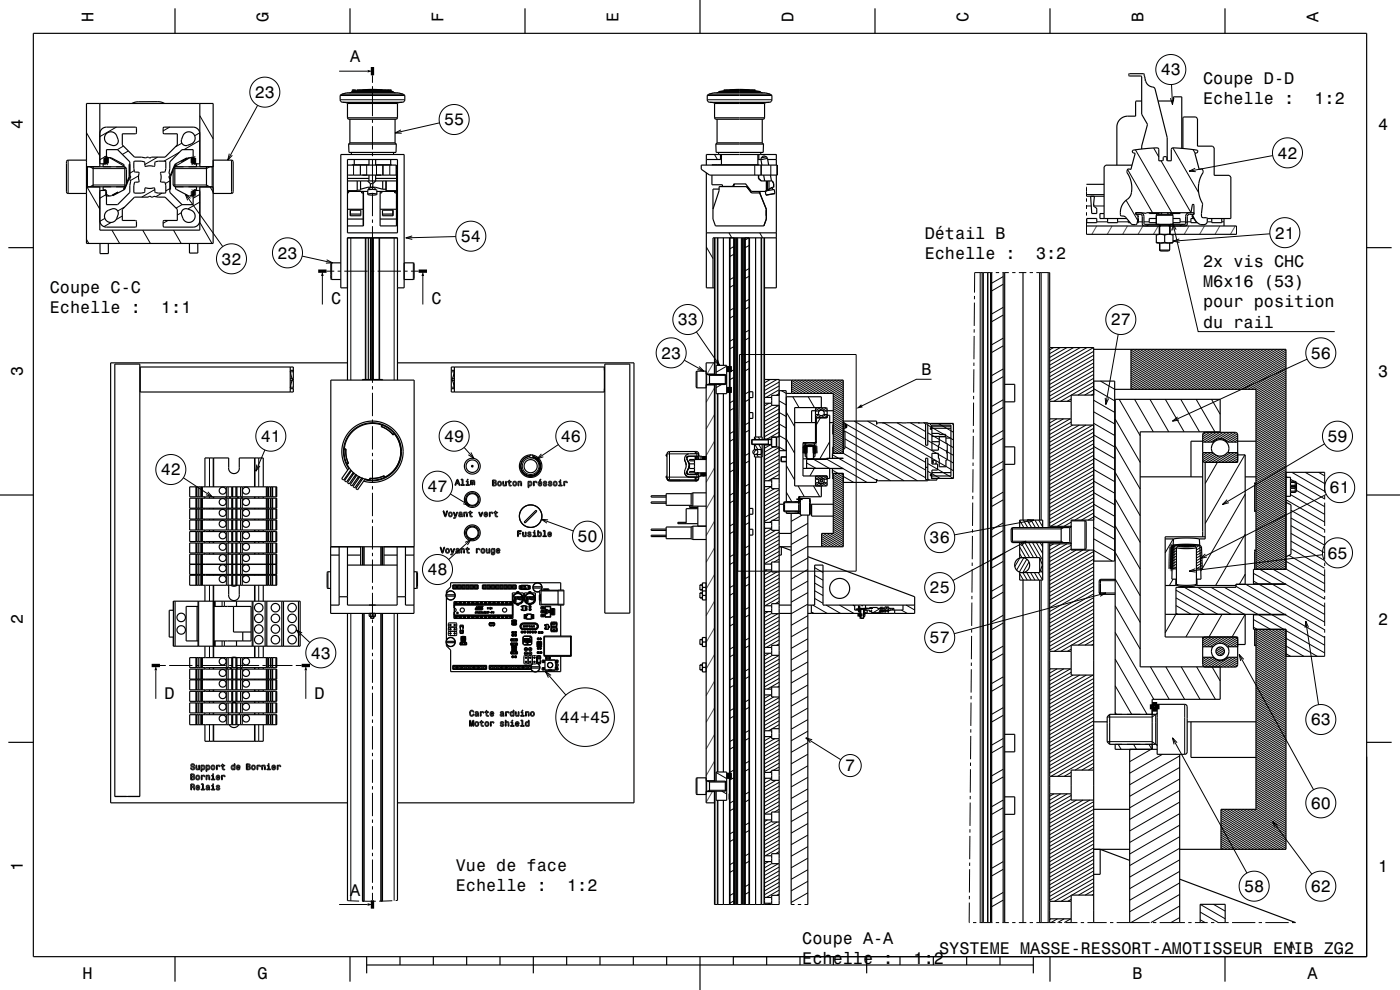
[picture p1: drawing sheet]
<svg xmlns="http://www.w3.org/2000/svg" width="420mm" height="297mm" viewBox="0 0 420 297" stroke-linecap="round" stroke-linejoin="round" font-family="sans-serif">
<defs><g id="words">
<g font-size="5">
<text x="28.1" y="6.5" transform="rotate(-90 28.1 6.5)">H</text>
<text x="80.6" y="6.5" transform="rotate(-90 80.6 6.5)">G</text>
<text x="133.1" y="6.5" transform="rotate(-90 133.1 6.5)">F</text>
<text x="185.6" y="6.5" transform="rotate(-90 185.6 6.5)">E</text>
<text x="238.1" y="6.5" transform="rotate(-90 238.1 6.5)">D</text>
<text x="290.6" y="6.5" transform="rotate(-90 290.6 6.5)">C</text>
<text x="343.1" y="6.5" transform="rotate(-90 343.1 6.5)">B</text>
<text x="395.6" y="6.5" transform="rotate(-90 395.6 6.5)">A</text>
<text x="105.1" y="18.7">A</text>
<text x="348.2" y="22.6">43</text>
<text x="76.4" y="29.4">23</text>
<text x="361" y="25.2">Coupe D-D</text>
<text x="361" y="31.2">Echelle :</text>
<text x="394.4" y="31.2">1:2</text>
<text x="6.8" y="38.7" transform="rotate(-90 6.8 38.7)">4</text>
<text x="133.2" y="37.6">55</text>
<text x="413.5" y="39">4</text>
<text x="383.2" y="47.6">42</text>
<text x="277.4" y="71.6">Détail B</text>
<text x="382.4" y="71.6">21</text>
<text x="83.2" y="77.6">23</text>
<text x="138.2" y="72.6">54</text>
<text x="277.4" y="77.7">Echelle :</text>
<text x="310.8" y="77.7">3:2</text>
<text x="66.4" y="79.4">32</text>
<text x="361" y="80.2">2x vis CHC</text>
<text x="14.9" y="88">Coupe C-C</text>
<text x="361" y="86.2">M6x16 (53)</text>
<text x="14.9" y="94">Echelle :</text>
<text x="48.3" y="94">1:1</text>
<text x="99.3" y="91.3">C</text>
<text x="129.5" y="91.3">C</text>
<text x="361" y="92.2">pour position</text>
<text x="203.3" y="97.6">33</text>
<text x="333.2" y="97.6">27</text>
<text x="361" y="98.3">du rail</text>
<text x="198.3" y="107.6">23</text>
<text x="393.2" y="107.6">56</text>
<text x="6.8" y="112.9" transform="rotate(-90 6.8 112.9)">3</text>
<text x="276.4" y="112.6">B</text>
<text x="413.5" y="113.2">3</text>
<text x="78.2" y="132.6">41</text>
<text x="133.2" y="132.6">49</text>
<text x="168.2" y="132.6">46</text>
<text x="398.2" y="132.6">59</text>
<text x="48.2" y="142.6">42</text>
<text x="128.2" y="147.6">47</text>
<text x="398.9" y="148">61</text>
<text x="173.2" y="162.6">50</text>
<text x="278.9" y="163">36</text>
<text x="398.2" y="167.6">65</text>
<text x="128.2" y="172.6">48</text>
<text x="278.9" y="178">25</text>
<text x="6.8" y="187.1" transform="rotate(-90 6.8 187.1)">2</text>
<text x="413.5" y="187.4">2</text>
<text x="93.2" y="197.6">43</text>
<text x="278.9" y="193">57</text>
<text x="49.4" y="209.6">D</text>
<text x="94.4" y="209.6">D</text>
<text x="167.9" y="216.9">44+45</text>
<text x="393.2" y="217.6">63</text>
<text x="253.5" y="231.4">7</text>
<text x="393.2" y="242.6">60</text>
<text x="6.8" y="261.3" transform="rotate(-90 6.8 261.3)">1</text>
<text x="136.7" y="261.2">Vue de face</text>
<text x="413.5" y="261.6">1</text>
<text x="105.1" y="268.7">A</text>
<text x="136.7" y="267.3">Echelle :</text>
<text x="170.1" y="267.3">1:2</text>
<text x="373.2" y="267.6">58</text>
<text x="393.2" y="267.6">62</text>
<text x="240.7" y="283.2">Coupe A-A</text>
<text x="281.7" y="286.2">SYSTEME MASSE-RESSORT-AMOTISSEUR ENIB ZG2</text>
<text x="24.7" y="293.8">H</text>
<text x="77.2" y="293.8">G</text>
<text x="240.7" y="289.3">Echelle :</text>
<text x="274.1" y="289.3">1:2</text>
<text x="339.7" y="293.8">B</text>
<text x="392.2" y="293.8">A</text>
</g>
<text font-size="3.6" x="386.4" y="285">A</text>
</g></defs>
<g fill="none" stroke="#000" stroke-width="1.4" stroke-linecap="butt">
<path d="M31.7 49.1h.1M31.8 47.4l-.1 1.7M31.8 47.5h-.1M31.8 49v.1M31.9 47.3l-.1 .1M31.9 49l-.1 .1M31.9 47.3h-.1M31.9 47.3v1.7M32 47.4h-.2M32 48.9l-.1 .1M57.9 47.3l.1 1.7M58 47.3h.1"/>
<path d="M58 47.3h-.1M58 49l.1 .1M58 57.3v1.5zM58 47.3l.1 .2M58 47.3v1.6M58 47.3l.1 1.8M58.1 49v.1M218.8 109.9v1.7zM218.8 116.1l.1 1.8zM241.4 136h.2M241.5 135.7h-.1M241.5 133.8l-.1 2.2"/>
<path d="M241.6 133.7l-.1 .1M241.6 135.9v.1M241.7 134.5h-.1M241.7 134.3v.1M241.7 133.6l-.1 .1M241.7 133.6l-.1 2.4M241.7 133.8v.1M244.4 133.6l.2 2.4-.1-2.2M244.4 133.6l.1 .3M244.4 134.8v.1M244.4 135.5h.1M244.5 134.2h.1"/>
<path d="M239.6 149.5h.5v.5h-.5zM351.2 170.6v.1M351.2 170.7h.4M351.3 168l-.1 .1M351.3 166.1v.1M351.4 164l-.2 6.6M351.5 164h-.1M351.7 163.8h-.1M351.7 170h-.1M351.7 163.8l-.1 .1M351.7 163.7h.1M351.7 167.8v.1"/>
<path d="M351.8 167.4h-.1M351.8 166.1v.1M351.9 165.3h-.1M351.9 163.6l-.5 .4M351.9 163.6l-.3 7M257.4 182.5h.7v.5h-.7zM257.8 184v.9M257.8 184h.3M257.8 184.9h.3M258.1 184v.9M265.4 183.1l.2 .1zM266.3 183.1l.3 .1z"/>
<path d="M345.7 211.3h1.5v1.5h-1.5zM218.8 231.9v1.7z"/>
</g>
<g fill="none" stroke="#000" stroke-width=".3">
<path d="M25.9 39.8l4 7M34.9 38.1l-5 2.9M50.9 38.1l-2 1.2M59.9 39.9l-1.5 .8M59.9 34.7l4 6.9M77.3 31.6l-9 16.4M101.7 21.4h8.6M102 29.9h19.4M102.7 30.7h18.1M111.7 22.6v2.3M111.7 25.9v1M111.7 27.9v7"/>
<path d="M111.7 35.9v1M111.7 37.9v7M120.3 39l-1.8 .9 2 .1M131.9 36.9l-13.4 3M212.2 29.9h19.4M212.9 30.7h18M351.5 25.4l.2 6M352.2 29.4l-.5 2-.6-2M20.4 48v10M26.1 56.1l3.8 6.6M26.2 50v6M27 50l.9 .6h10"/>
<path d="M30.9 50h2.4M30.9 56h2.4M31.7 58.2l1.1 .6M32 58.3l-2.1 1.2M32 46.8l-2.1 1.1M32.8 47.3l4.4 2.5M34.8 50h2.4M34.8 56h2.4M37 43.8l-1.8 1.1M37.9 55.5h-10l-.9 .5M38.5 45.3l-1.8 1M38.7 52.4h.2"/>
<path d="M40.3 51.2l-1.4 .8M41.6 52.8l-2.5 1.4M46.4 56.9l-3.9 2.2M47.3 47.2l-3.9 2.2M48.6 57.9l-1.8 1.1M50.9 53.6l.2 .1M51 56.6l-1.3 .7M51 54.3l-1.4 .7M51.9 55.5h10l1 .5M52.6 50h2.4M52.6 56h2.4M53.8 45.7l-4.6 2.6"/>
<path d="M54.6 42.9l-1.9 1.1M55.6 58.2l11.2 15.8M56.5 50h2.4M56.5 56h2.4M57 47.3l-4.4 2.5M57.1 59.5l-1.5-1.3 .7 1.9M58.1 58.2l-1 .6M60 42.1l-4.8 2.8M60 58.3l-2.1 1.2M62.9 50l-1 .6h-10M63.1 56.1l.8 1.5M63.6 50v6"/>
<path d="M68.8 46.1l-.5 1.9 1.4-1.4M69.4 48v10M106.1 49.5v3M110 49.5v3M111.7 45.9v1M111.7 47.9v7M111.7 55.9v1M111.7 57.9v7M112.9 49.5v3M114.9 49.5v3M116.9 49.5v3M118.8 49.5v3"/>
<path d="M214.4 46.4l.8 1.5M226.4 49.5v3M228.3 49.5v3M231.2 49.5v3M232.8 46.4l.1 .1M233.2 49.5v3M326 55.3h.1M326 56v2.9M326 59.5v1M326 58.4h5.2M338.3 50.9l7.5 12.9M340.6 45l10.9 18.8"/>
<path d="M346.1 44.4l1.5 2.7M348.3 48.2l9 15.6M351.8 44.4l7.8 13.4M357.9 44.9l.7 1.1M358.5 50.5l-1.8 .9 2 .1M381.8 46.7l-25.1 4.7M26 71.8l.6 1.2M31.5 65.5l-1.5 .9M33.4 66.7l-2.2 1.3M33.6 69l2.3 4M36.7 64.8l-1.9 1.1M37.3 62.1l-2 1.2"/>
<path d="M42.8 69l2.3 4M50.4 66.1l-1.5 .9M52 69l2.4 4M54.4 63.8l-1.2 .7M54.7 61.4l-1.9 1M60 66.7l3.6 6.3M60 60.6l-3.7 2.1M90.6 76.8l9.2 2.1M98 77.9l1.8 1h-2M99.5 78.9v5M105.2 71.4v42.6M109.6 71.4v42.5"/>
<path d="M111.3 71.4v42.5M111.5 71.4v42.5M111.7 65.9v1M111.7 67.9v7M111.7 75.9v1M111.7 77.9v7M113.9 71.4v42.5M118.2 71.4v42.6M123.7 70.8l-2 .6 2 .4M124 78.9v5M136.7 71l-15 .4M211.9 74.1l2 3.5"/>
<path d="M214.5 71.4v41M215.2 71.4v38.2M218.7 69.9l.9 1.5M218.9 71.4v200M220.2 76.3l-1.2 .6M220.2 74l-1.2 .6M220.2 71.4v200M220.5 71.4v200M220.6 71.4v200M221 71.4v200M221.3 71.4v200M222.4 71.4v200"/>
<path d="M222.7 71.4v200M223.1 71.4v200M223.2 71.4v200M223.5 71.4v200M224.7 71.4l-1.1 .6M224.7 73.7l-1.1 .6M227.9 69.9l.9 1.5M228.5 71.4v59.7M229.2 71.4v60.5M326 61.5v1.2M326 63.7v1M326 65.7v4.6"/>
<path d="M326 61.8h1.4M326 66.5h.1M328.1 61.8h3.1M329 66.5h3.3M335.3 66.5h3.2M337.8 60.1l3.5 6M340.8 63.8l-.1 .1M341.5 66.5h1.2M343.2 66.5h1.6M344.8 67.3l-.8 .5M346.9 64.6h5M347.9 67.4h3"/>
<path d="M351.9 67.1l7.6 32.4h40.9M352.8 68.9l-.9-1.8-.1 2M353.8 71.7l-1.9 .7 2 .3M354 66.5h1.7M354.8 67.3l-.8 .5M357.3 66.5h-1.1l-.5 .3M357.7 64.5l1.2 2M362.2 66.5h1.3M366.5 66.5h.7M371 67.8v2.5M381 70.1l-29.1 2.3M96.7 82.8v8.6"/>
<path d="M98 81.4h2.3M101.3 81.4h1M103.3 81.4h7M111.3 81.4h1M111.7 85.9v1M111.7 87.9v7M111.7 95.9v1M111.7 97.9v7M113.3 81.4h7M121.3 81.4h1M123.3 81.4h2.3M126.9 82.8v8.6"/>
<path d="M208.9 99.6l7 10M220.2 94.8l-1.2 .6M220.2 85.5l-1.2 .7M220.2 92.4l-1.2 .7M220.2 83.2l-1.2 .7M224.7 82.9l-1.1 .7M224.7 99.1l-1.1 .6M224.7 89.8l-1.1 .7M224.7 80.6l-1.1 .6M224.7 92.1l-1.1 .7M292.3 98.8v1M292.3 90.8v7"/>
<path d="M292.3 88.8v1M294.1 81.8v195M295 81.8v195M296.3 81.8v195M296.4 81.8v195M297.2 81.8v195M297.7 81.8h-5.3v6M298.7 81.8h1M300.7 81.8h2M301 94.5l-3.5 2M301 85.3l-3.5 2M301 92.2l-3.5 2"/>
<path d="M301 83l-3.5 2M303.7 81.8h1M305.7 81.8h2.2M308.9 81.8h1M310.9 81.8h4M312.4 81.8v74.2M314.5 81.8v76.5M87.1 116.2h.9M87.1 111.5h.9M111.7 105.9v1M111.7 107.9v7M111.7 115.9v1"/>
<path d="M111.7 117.9v7M135.4 116.2h.8M135.4 111.5h.8M205.3 108.1l5.9 3.3M209.1 111.4v5M209.7 110l1.5 1.4-2-.5M212 112.4v3M212.4 112.4l.5 .2h5M214.5 115.4v119M215.2 107.7l.7 1.9-1.6-1.3M215.2 118.1v113.5M216.5 115.3l-1.6 1"/>
<path d="M217.9 115.1h-5l-.5 .3M218 109.9l-3.1 1.8M220.2 113.2l-1.2 .7M220.2 104l-1.2 .7M220.2 110.9l-1.2 .7M220.2 101.7l-1.2 .6M221.9 106.4h35v65h-35.6zM224.7 101.4l-1.1 .6M224.7 108.3l-1.1 .7M224.7 119.8l-1.1 .7M224.7 110.6l-1.1 .7M224.7 117.5l-1.1 .7"/>
<path d="M231.1 113.9l-1.7 .9M233.1 113.9l-3.7 2.1M233.8 118.1l-1 .5M233.8 116.9l-4 2.3M233.8 115.8l-4.4 2.5M233.8 114.6l-4.4 2.6M234.4 117.2l1.5 .8M237.8 114l-.3 .2M237.8 119l1.9 3.3M238.8 114l-1.3 .8M239.8 114l-2.3 1.3M240.8 114l-3.3 1.9"/>
<path d="M241.8 114l-4.3 2.5M242.5 119l1.8 3.3M242.8 114l-5.3 3.1M243.8 114l-6.3 3.7M244.8 114l-7 4M245.8 114l-7 4M246.8 114l-7 4M247.8 114l-7 4M248.8 114l-7 4M249.8 114l-7 4M250.8 114l-7 4M251.8 114l-7 4"/>
<path d="M252.8 114l-7 4M253 119.7l-3 1.7M253 119.1l-3 1.7M253 118.5l-3 1.8M253 117.9l-3 1.8M253 117.4l-3 1.7M253 116.8l-3 1.7M253 116.2l-3.2 1.8M253 115.6l-4.2 2.4M253 115.1l-5.2 2.9M253 114.5l-6.2 3.5M279.5 113.8h-4.6l-16.3 8"/>
<path d="M292.1 118.8v1M292.2 110.8l-.1 7M292.2 108.8v1M292.2 100.8v7M301 119.9l-3.5 2M301 101.5l-3.5 1.9M301 113l-3.5 2M301 103.8l-3.5 2M301 110.7l-3.5 2M316.1 104.3l-1.2 .6M318.1 104.3l-3.2 1.8M320.1 104.3l-5.2 3"/>
<path d="M321.4 118.5l-3.3 1.9M321.4 119.7l-1.3 .7M322.1 104.3l-7.2 4.1M324.1 104.3l-9.2 5.3M326.1 104.3l-11.2 6.4M328.1 104.3l-13.2 7.6M328.1 113.5l-12 6.9M328.1 115.8l-4.7 2.7M328.1 106.6l-13.2 7.6M328.1 116.6l6.3 3.6M328.1 118.1l-.7 .4M328.1 117l-2.7 1.5"/>
<path d="M328.1 114.6l-6.7 3.9M328.1 112.3l-13.2 7.7M328.1 111.2l-13.2 7.6M328.1 110l-13.2 7.6M328.1 108.9l-13.2 7.6M328.1 107.7l-13.2 7.6M328.1 105.4l-13.2 7.6M330.2 114.3l4.2 2.5M331.6 119.4l.1 2 .9-1.9M335.5 100.3l-3.8 21.1M335.8 119.8l6.3 10.9M340.2 104.8l-.9 .5"/>
<path d="M340.4 119.8l5.6 9.8M341.2 104.8l-1.9 1.1M342.2 104.8l-2.9 1.7M343.2 104.8l-3.9 2.2M344.2 104.8l-4.9 2.8M345 119.8l5.6 9.8M345.2 104.8l-5.9 3.4M346.2 104.8l-6.9 4M347.2 104.8l-7.9 4.5M348.2 104.8l-8.9 5.1M349.2 104.8l-9.9 5.7M349.6 119.8l5.6 9.8"/>
<path d="M350.2 104.8l-10.9 6.3M351.2 104.8l-11.9 6.9M352.2 104.8l-12.9 7.4M353.2 104.8l-13.9 8M354.2 104.8l-14.9 8.6M354.2 119.8l5.7 9.8M355.2 104.8l-15.9 9.2M356.2 104.8l-16.9 9.7M357.2 104.8l-17.9 10.3M358.2 104.8l-18.9 10.9M358.8 119.8l5.7 9.8M359.2 104.8l-19.9 11.5"/>
<path d="M360.2 104.8l-20.8 12M361.2 104.8l-20.8 12M362.2 104.8l-20.8 12M363.2 104.8l-20.8 12M363.5 119.8l2.6 4.5M364.2 104.8l-20.8 12M365.2 104.8l-20.8 12M366.2 104.8l-20.8 12M367.2 104.8l-20.8 12M368.2 104.8l-20.8 12M369.2 104.8l-20.8 12M370.2 104.8l-20.8 12"/>
<path d="M371.2 104.8l-20.8 12M372.2 104.8l-20.8 12M373.2 104.8l-20.8 12M374.2 104.8l-20.8 12M375.2 104.8l-20.8 12M376.2 104.8l-20.8 12M377.2 104.8l-20.8 12M378.2 104.8l-20.8 12M379.2 104.8l-20.8 12M380.2 104.8l-20.8 12M381.2 104.8l-20.8 12M382.2 104.8l-20.8 12"/>
<path d="M383.2 104.8l-20.8 12M384.2 104.8l-20.8 12M385.2 104.8l-20.8 12M385.8 114.2l-9 5.2M385.8 110.8l-10.4 6M385.8 119.4l-9 5.2M385.8 118.9l-9 5.2M385.8 118.3l-9 5.2M385.8 117.7l-9 5.2M385.8 117.1l-9 5.2M385.8 116.6l-9 5.2M385.8 116l-9 5.2"/>
<path d="M385.8 115.4l-9 5.2M385.8 114.8l-9 5.2M385.8 113.7l-9 5.2M385.8 113.1l-9 5.2M385.8 112.5l-9 5.2M385.8 111.9l-9 5.2M385.8 111.4l-9.4 5.4M385.8 110.2l-11.4 6.6M385.8 109.6l-12.4 7.2M385.8 109.1l-13.4 7.7M385.8 108.5l-14.4 8.3M385.8 107.9l-15.4 8.9"/>
<path d="M385.8 107.3l-16.4 9.5M385.8 106.7l-17.4 10.1M385.8 106.2l-18.4 10.6M385.8 105.6l-19.4 11.2M385.8 105l-20.4 11.8M392.2 107.7l-40.5 18.7M62.8 137.4v8.6M64.1 137.4v8.6M76.3 137.4v8.6M77 139.4l-.3 2 1.3-1.6M77.6 137.4v8.6M79.5 135l-2.8 6.4"/>
<path d="M111.7 125.9v1M111.7 127.9v7M111.7 135.9v1M111.7 137.9v7M139.2 134.2l3 3.3M141.3 135.7l.9 1.8-1.7-1.1M162.4 136.2l-1.3 1.5 1.9-.7M167.5 133.4l-6.4 4.3M200.9 135.5v8.4M205.5 138.3v.1M205.6 138.5v.1M206.2 138h.1"/>
<path d="M206.4 136.9h.1M206.6 136.2h-6.5M208.6 135.9h.3M208.9 135.9l.2 .2M208.9 135.4v.5M209.1 136.1v.8M210.1 136.9v1M220.2 120.2l-1.2 .6M220.2 138.6l-1.2 .7M220.2 131.7l-1.2 .7M220.2 129.4l-1.2 .7M220.2 122.5l-1.2 .6"/>
<path d="M224.7 129.1l-1.1 .6M224.7 126.8l-1.1 .6M224.7 138.3l-1.1 .7M224.7 136l-1.1 .7M225.5 133.2l5.2 .2M226.4 131.1l.4 .8M226.4 131.9h.7M226.4 133.4h.7M226.5 133.4l.8 1.5M226.8 134.9l-.8 1.2M227.1 136.4l.4 .7M227.5 131.1l.4 .8"/>
<path d="M227.6 133.4l1.1 1.7M227.9 131.9h.8M227.9 133.4h.8M228.2 136.4l.4 .7M228.5 137.1v134.3M228.6 131.1h.1M229.2 133.4v138M230.7 121l-1.3 .8M230.7 131.9l-5.2 .1M231.1 133.5l-1.7 1M231.4 131.9v1.5M231.6 121.6l-2.2 1.3"/>
<path d="M232 134.1l-2.6 1.5M232.9 131.2v2.8M233.6 121.6l-4.2 2.5M233.8 120.3l2.1 1.2M233.8 127.2l2.1 1.2M233.8 134.1l1.8 1.1M233.8 123.7l2.1 1.3M233.8 130.7l2.1 1.2M233.8 136.6l-4.4 2.5M233.8 126.2l-4.4 2.5M233.8 122.7l-4.4 2.5M233.8 130.8l-.6 .3"/>
<path d="M233.8 129.6l-3.7 2.1M233.8 128.5l-4.4 2.5M233.8 127.3l-4.4 2.6M233.8 125l-4.4 2.5M233.8 123.9l-4.4 2.5M233.8 138.9l-4.4 2.5M233.8 137.7l-4.4 2.6M233.8 135.4l-4.4 2.5M233.8 134.2l-4.4 2.6M234.3 138.4h1.6M234.3 137.2h1.6M235.9 130.9h.1"/>
<path d="M235.9 129.7h.1M235.9 123.7l2.5 4.3M235.9 131.7l2.5 4.3M235.9 139.7l2.5 4.3M241.7 133l-.8 1.4M242 138.9l2.9 1.6M242 135.2l-.5 .4M242 134.4l-.5 .3M242 133.6l-.5 .3M244.1 137.8l4.8 2.7M244.5 133.8l-.5 .3M244.6 134.6l-.6 .3"/>
<path d="M244.6 135.4l-.6 .3M244.7 123.1l.3 .2M244.7 124.8l.8 .5M244.7 122.5l1.1 .7M244.8 124.4l1.7 .9M245.3 122.3l1.1 .7M246.1 125.3l-1.2 2.1M246.3 122.3l1.7 1M246.4 124.7l1.1 .6M247 124.5l1.1 .6M247.3 122.3l.9 .5M247.8 124.4l.4 .1"/>
<path d="M248 137.7l4.9 2.8M248.9 132.5l-3 5.1M249.7 136.4l1.9 1.1M251.6 137.5l11.4 6.6M253 135.8l-.3 .2M253 135.3l-1.3 .7M253 134.7l-2.3 1.3M253 134.1l-3 1.7M253 133.5l-3 1.8M253 133l-3 1.7M253 132.4l-3 1.7M253 131.8l-3 1.7"/>
<path d="M253 131.2l-3 1.8M253 130.6l-3 1.8M253 130.1l-3 1.7M253 129.5l-3 1.7M253 128.9l-3 1.7M253 128.3l-3 1.8M253 127.8l-3 1.7M253 127.2l-3 1.7M253 126.6l-3 1.7M253 126l-3 1.8M253 125.5l-3 1.7M253 124.9l-3 1.7"/>
<path d="M253 124.3l-3 1.7M253 123.7l-3 1.8M253 123.1l-3 1.8M253 122.6l-3 1.7M253 122l-3 1.7M253 121.4l-3 1.7M253 120.8l-3 1.8M253 120.3l-3 1.7M253 126.8h.1M253 129.1l24.7 14.2M253 136l14.2 8.2M253.4 127l.4 .2"/>
<path d="M253.5 131.7l21.7 12.5M253.5 134l17.7 10.2M254 127.4l23.7 13.6M256.3 126.3l21.4 12.4M260.3 126.3l25.8 14.9M265.2 126.9l20.9 12M269.1 126.8l8.6 5M273.1 126.8l4.6 2.7M275.6 126.8v.1M277.1 126.8l.6 .4M278.3 127.5l7.8 4.5M278.3 129.8l7.8 4.5"/>
<path d="M278.3 132.2l7.8 4.4M278.3 139.1l7.7 4.4M279.7 138.4v.1M281.5 127l4.6 2.7M285.5 127l.6 .4M291.9 138.8v1M292 130.8l-.1 7M292 128.8v1M292.1 120.8l-.1 7M301 131.5l-3.5 2M301 138.4l-3.5 2M301 122.2l-3.5 2"/>
<path d="M301 129.2l-3.5 2M315.1 125.6l-.2 .1M317.1 125.6l-2.2 1.3M319.1 125.6l-4.2 2.4M321.1 125.6l-6.2 3.6M321.4 126.6l-6.5 3.8M321.8 127.5l-6.9 4M323.8 127.5l-8.9 5.2M325.8 127.5l-10.9 6.3M327.8 127.5l-12.9 7.5M328.1 123.5l6.3 3.7M328.1 130.5l6.3 3.6"/>
<path d="M328.1 137.4l6.3 3.6M328.1 120.1l6.3 3.6M328.1 127l6.3 3.6M328.1 133.9l6.3 3.7M328.1 138.9l-13.2 7.6M328.1 137.7l-13.2 7.7M328.1 136.6l-13.2 7.6M328.1 135.4l-13.2 7.7M328.1 134.3l-13.2 7.6M328.1 133.1l-13.2 7.6M328.1 132l-13.2 7.6M328.1 130.8l-13.2 7.6"/>
<path d="M328.1 129.7l-13.2 7.6M328.1 128.5l-13.2 7.6M334.6 133.7l7.5 13M334.6 125.7l7.5 13M353.3 125.1l-1.6 1.3 2-.4M360.8 130.9l3.1 1.7M360.8 137.8l1.6 .9M360.8 131.4l2 1.2M360.8 132l1.1 .6M360.8 136.1l4.6 2.6M360.8 136.6l3.6 2.1M360.8 137.2l2.6 1.5"/>
<path d="M360.8 132.6h.1M360.8 130.3l3.5 2M361 138.5l.3 .2M361.1 129.9l3.6 2.1M361.3 135.8l5.1 2.9M361.8 129.7l3.5 2M362.3 135.8l5.1 2.9M362.8 129.7l3.2 1.9M363.3 135.8l5.1 2.9M363.8 129.7l5.1 2.9M364.8 129.7l5.1 2.9M365.2 138.7l-3.6 6.3"/>
<path d="M365.8 129.7l5.1 2.9M366.1 136.8l3.3 1.9M366.8 129.7l4.5 2.6M366.9 136.7l3.5 2M367.4 136.4l3.7 2.1M367.8 129.7l3.5 2M367.9 136.1l3.4 2M368.3 135.8l3 1.7M368.8 129.7l2.5 1.5M369.3 135.8l2 1.1M369.8 129.7l1.5 .9M370.3 135.8l1 .6"/>
<path d="M373.5 136.5l-11.9 20.5M385.8 139.7l-9 5.1M385.8 136.2l-9 5.2M385.8 132.7l-9 5.2M385.8 129.3l-9 5.2M385.8 128.1l-9 5.2M385.8 124.6l-9 5.2M385.8 121.2l-9 5.2M385.8 139.1l-9 5.2M385.8 138.5l-9 5.2M385.8 137.9l-9 5.2M385.8 137.3l-9 5.2"/>
<path d="M385.8 136.8l-9 5.2M385.8 135.6l-9 5.2M385.8 135l-9 5.2M385.8 134.5l-9 5.2M385.8 133.9l-9 5.2M385.8 133.3l-9 5.2M385.8 132.1l-9 5.2M385.8 131.6l-9 5.2M385.8 131l-9 5.2M385.8 130.4l-9 5.2M385.8 129.8l-9 5.2M385.8 128.7l-9 5.2"/>
<path d="M385.8 127.5l-9 5.2M385.8 127l-9 5.1M385.8 126.4l-9 5.2M385.8 125.8l-9 5.2M385.8 125.2l-9 5.2M385.8 124.1l-9 5.2M385.8 123.5l-9 5.2M385.8 122.9l-9 5.2M385.8 122.3l-9 5.2M385.8 121.8l-9 5.2M385.8 120.6l-9 5.2M385.8 120l-9 5.2"/>
<path d="M397.4 133.2l-30.7 18.2M55 143.3l8.7 5.7M60.5 146v3M60.5 149.5v3M60.5 152.7v3M60.5 156v3M60.5 159.5v3M60.7 146v3M60.7 149.5v3M60.7 152.7v3M60.7 156v3M60.7 159.5v3"/>
<path d="M62.3 147.6l1.4 1.4-1.9-.6M62.8 149v.5M62.8 152.5v.2M62.8 155.7v.3M62.8 159v.5M64.1 149v.5M64.1 152.5v.2M64.1 155.7v.3M64.1 159v.5M67.9 146v3M67.9 149.5v3M67.9 152.7v3"/>
<path d="M67.9 156v3M67.9 159.5v3M68 149l.1 .5M69.5 146v3M69.5 149.5v3M69.5 152.7v3M69.5 156v3M69.5 159.5v3M69.8 146v3M69.8 149.5v3M69.8 152.7v3M69.8 156v3"/>
<path d="M69.8 159.5v3M70.8 146v3M70.8 149.5v3M70.8 152.7v3M70.8 156v3M70.8 159.5v3M71.1 146v3M71.1 149.5v3M71.1 152.7v3M71.1 156v3M71.1 159.5v3M72.4 149l-.1 .5"/>
<path d="M72.7 146v3M72.7 149.5v3M72.7 152.7v3M72.7 156v3M72.7 159.5v3M76.3 149v.5M76.3 152.5v.2M76.3 155.7v.3M76.3 159v.5M77.6 149v.5M77.6 152.5v.2M77.6 155.7v.3"/>
<path d="M77.6 159v.5M79.9 146v3M79.9 149.5v3M79.9 152.7v3M79.9 156v3M79.9 159.5v3M111.7 145.9v1M111.7 147.9v7M111.7 155.9v1M111.7 157.9v7M135.1 148.2l5.8 3.5M139.5 150.2l1.4 1.5-1.9-.6"/>
<path d="M162.4 155.8l9.6 3.5M164.4 156l-2-.2 1.7 1.1M200.9 144.2h.1M204.1 144.2l4.8 .1M206 141.6v.1M206.4 140.7h.1M206.9 143.1h.1M208.6 143.1l-8.5 .1M208.6 143.4h.3M208.9 144.3h.1M208.9 143.4v.9M209.1 142.4v.7"/>
<path d="M209.1 143.1l-.2 .3M209.6 143.5l-.3 .6-.4 .2M209.6 143.2l-.3 .6-.4 .1h-4.8M210.1 141.9v1M220.2 159.4l-1.2 .7M220.2 157.1l-1.2 .7M220.2 150.2l-1.2 .6M220.2 140.9l-1.2 .7M220.2 147.9l-1.2 .6M224.7 156.8l-1.1 .7M224.7 147.6l-1.1 .6M224.7 154.5l-1.1 .6"/>
<path d="M224.7 145.2l-1.1 .7M229.4 146h.1M229.8 158.5l-.4 .2M231.4 146l-2 1.2M231.5 156.3l-.7 .4M231.5 158.6l-2.1 1.3M232.3 146.6l-2.9 1.7M232.7 159.1l-3.3 1.9M233.8 155l-1.9 1.1M233.8 153.9l-4.4 2.5M233.8 152.7l-4.4 2.6M233.8 151.6l-4.4 2.5"/>
<path d="M233.8 150.4l-4.4 2.6M233.8 149.3l-4.4 2.5M233.8 148.1l-4.4 2.5M233.8 146.9l-4.4 2.6M233.8 159.6l-4.4 2.6M233.8 141.2l-4.4 2.5M233.8 140l-4.4 2.6M233.8 143.5l-.3 .1M233.8 142.3l-3.3 1.9M235.1 150.8h4.5l.4-.3v3l-.4-.2h-4.5M235.9 147.7l1.7 2.8M235.9 153.5h1.2"/>
<path d="M235.9 150.5h1.2M238.4 153.5h1.2M238.4 150.5h1.2M239.3 153.5l.3 .5M239.4 145.8l1.9 3.2M240.6 154.5l-3.3 1.9M242.4 157l-5.1 2.9M242.9 149.5v5M244 145.8l1.9 3.2M244.3 140.5l-1.3 2.3M244.7 143.3l.7 .5M244.7 145l1.2 .8"/>
<path d="M244.7 145.6l.2 .2M244.8 142.8l1.2 .7M244.9 145.8h.1M245.3 144.8l1.7 1M245.8 142.8l1.6 1M245.9 145.8h.1M246 144.1l.7 .4M246.5 143.8l.2 .1M246.8 145.1l1.1 .7M246.8 142.8l1.4 .8M247.3 144.8l.9 .5M247.8 142.8l.4 .2"/>
<path d="M249.7 141l1.7 1M250.3 142l-.3 .2M251.3 142l-1.3 .8M252.3 142l-2.3 1.4M252.9 140.6l7.2 4.1M253 159.5l-6.5 3.8M253 158.9l-6.5 3.8M253 158.4l-6.5 3.7M253 157.8l-3 1.7M253 157.2l-3 1.7M253 156.6l-3 1.8M253 156.1l-3 1.7"/>
<path d="M253 155.5l-3 1.7M253 154.9l-3 1.7M253 154.3l-3 1.8M253 153.7l-3 1.8M253 153.2l-3 1.7M253 152.6l-3 1.7M253 152l-3 1.7M253 151.4l-3 1.8M253 150.9l-3 1.7M253 150.3l-3 1.7M253 149.7l-3 1.7M253 149.1l-3 1.8"/>
<path d="M253 148.5l-3 1.8M253 148l-3 1.7M253 147.4l-3 1.7M253 146.8l-3 1.7M253 146.2l-3 1.8M253 145.7l-3 1.7M253 145.1l-3 1.7M253 144.5l-3 1.7M253 143.9l-3 1.8M253 143.4l-3 1.7M253 142.8l-3 1.7M253 142.2l-3 1.7"/>
<path d="M253 142.9l3.1 1.8M278.3 141.4l3.7 2.1M278.3 143.7l.6 .3M291.8 158.8l-.1 1M291.8 150.8v7M291.8 148.8v1M291.9 140.8l-.1 7M301 156.9l-3.5 2M301 150l-3.5 1.9M301 159.2l-3.5 2M301 140.7l-3.5 2M301 147.6l-3.5 2"/>
<path d="M305.9 156.1l1.3 2.2M305.9 158.1l.1 .2M305.9 158.3h2.7M307 156l1.3 2.3M308.2 156l1.3 2.3M308.2 155.9l2 .1-1.8 .9M309.3 156l1.3 2.3M310.1 158.3h2.7M310.2 156l-23.9 4.5M310.5 156l1.3 2.3M311.6 156l1.2 2.1M312.8 156v.1"/>
<path d="M319.1 158.3l-.7 .4h-15M320.9 158.3v4.5M321.4 157.8l-.2 .1M321.4 156.7l-2.2 1.2M325.5 156.3v8.5M328.1 144.3l6.3 3.7M328.1 151.2l6.3 3.7M328.1 158.2l6.3 3.6M328.1 140.9l6.3 3.6M328.1 147.8l6.3 3.6M328.1 154.7l6.3 3.7M328.1 155.1l-1.7 .9"/>
<path d="M328.1 153.9l-3.7 2.1M328.1 152.7l-5.7 3.3M328.1 151.6l-10.9 6.3M328.1 150.4l-12.9 7.5M328.1 149.3l-13.2 7.6M328.1 148.1l-13.2 7.7M328.1 147l-13.2 7.6M328.1 145.8l-13.2 7.6M328.1 144.7l-13.2 7.6M328.1 143.5l-13.2 7.6M328.1 142.4l-13.2 7.6M328.1 141.2l-13.2 7.6"/>
<path d="M328.1 140l-13.2 7.7M334.4 155.4h.2M334.4 151.7h.2M334.6 141.7l7.5 13M334.6 157.7l7.5 13M334.6 149.7l7.5 13M368.1 149.9l-1.4 1.5 2-.6M373.6 148.3l-13.3 23M385.8 146.6l-9 5.2M385.8 143.1l-9 5.2M385.8 154.7l-9 5.2M385.8 153.5l-9 5.2"/>
<path d="M385.8 150l-9 5.2M385.8 143l.4 .2M385.8 149.9l11.6 6.7M385.8 159.9l-9 5.2M385.8 159.3l-9 5.2M385.8 158.7l-9 5.2M385.8 158.1l-9 5.2M385.8 157.6l-9 5.1M385.8 157l-9 5.2M385.8 156.4l-9 5.2M385.8 155.8l-9 5.2M385.8 155.2l-9 5.2"/>
<path d="M385.8 154.1l-9 5.2M385.8 152.9l-9 5.2M385.8 152.4l-9 5.2M385.8 151.8l-9 5.2M385.8 151.2l-9 5.2M385.8 150.6l-9 5.2M385.8 149.5l-9 5.2M385.8 148.9l-9 5.2M385.8 148.3l-9 5.2M385.8 147.7l-9 5.2M385.8 147.2l-9 5.2M385.8 146l-9 5.2"/>
<path d="M385.8 145.4l-9 5.2M385.8 144.8l-9 5.2M385.8 144.3l-9 5.2M385.8 143.7l-9 5.2M385.8 142.5l-9 5.2M385.8 142l-9 5.2M385.8 141.4l-9 5.2M385.8 140.8l-9 5.2M385.8 140.2l-9 5.2M387.1 143.8l1.1 .6M387.1 148.4l10.3 5.9M387.3 153.1l10.1 5.8"/>
<path d="M387.3 155.4l10.1 5.8M387.3 157.7l10.1 5.8M387.6 141.7l9.8 5.7M388.9 144.8l8.5 4.9M388.9 147.1l8.5 4.9M391.6 141.7l5.8 3.4M395.6 141.7l1.8 1.1M397.4 141.7v6.1M397.4 148.8v1M397.4 150.8v7M397.4 158.8v1M397.9 148.3l-37.8 19.2"/>
<path d="M60.5 162.9v3M60.5 166.3v6M60.5 172.6v3M60.7 162.9v3M60.7 166.3v6M60.7 172.6v3M62.8 162.5v.4M62.8 165.9v.4M62.8 169.3h.1M62.8 172.3v.3M62.8 175.6v4.8M64.1 162.5v.4"/>
<path d="M64.1 165.9v.4M64.1 169.3h.1M64.1 172.3v.3M64.1 175.6v21.7M67.9 162.9v3M67.9 166.3v6M67.9 172.6v3M69.5 162.9v3M69.5 166.3v6M69.5 172.6v3M69.8 162.9v3M69.8 166.3v6"/>
<path d="M69.8 172.6v3M70.8 162.9v3M70.8 166.3v6M70.8 172.6v3M71.1 162.9v3M71.1 166.3v6M71.1 172.6v3M72.7 162.9v3M72.7 166.3v6M72.7 172.6v3M76.3 162.5v.4M76.3 165.9v.4"/>
<path d="M76.3 169.3h.1M76.3 172.3v.3M76.3 175.6v4.8M77.6 162.5v.4M77.6 165.9v.4M77.6 169.3h.1M77.6 172.3v.3M77.6 175.6v4.8M79.9 162.9v3M79.9 166.3v6M79.9 172.6v3M98.4 171.5v5"/>
<path d="M111.7 165.9v1M111.7 167.9v7M111.7 175.9v1M111.7 177.9v7M125 171.5v5M139.5 162.7l1.8-.9-1.1 1.7M141.3 161.8l-6.7 6M154 179a1.45 1.45 0 0 0 1.4 2 1.45 1.45 0 0 0 1.3-2M155.1 177.9v-.3h.5v.3M156 176.7h.3M156 175.7h.3M156.3 175.7v.1"/>
<path d="M156.3 176.6v.1M156.3 175.7v1M157.6 179a1.45 1.45 0 0 0 1.4 2 1.45 1.45 0 0 0 1.3-2M158.5 176.7h.3M158.5 175.7h.3M158.5 175.7v1M158.7 177.9v-.3h.6v.3M167.4 177.3h1.8M210 179.3h.7M210 178h.7M210 176.9h.7M210 175.5h.7"/>
<path d="M220.2 175.6l-1.2 .6M220.2 177.9l-1.2 .7M220.2 168.7l-1.2 .6M220.2 166.3l-1.2 .7M224.7 173l-1.1 .6M224.7 175.3l-1.1 .6M224.7 166l-1.1 .7M224.7 163.7l-1.1 .7M230.1 171l-.7 .4M231.5 171.3l-2.1 1.3M231.5 169l-.3 .2M233 171.6l-3.6 2.1"/>
<path d="M233.8 173.5l-4.4 2.5M233.8 166.6l-4.4 2.5M233.8 165.4l-4.4 2.6M233.8 162l-4.4 2.5M233.8 167.7l-1.6 .9M233.8 164.3l-4.4 2.5M233.8 163.1l-4.4 2.6M233.8 160.8l-4.4 2.5M233.8 179.3l-4.3 2.4M233.8 178.1l-4.4 2.6M233.8 177l-4.4 2.5M233.8 175.8l-4.4 2.6"/>
<path d="M233.8 174.7l-4.4 2.5M233.8 172.3l-4.4 2.6M242.4 167.4l-5.1 2.9M242.4 160.4l-5.1 3M242.4 177.8l-5.1 2.9M242.4 174.3l-5.1 2.9M242.4 170.8l-5.1 2.9M242.4 163.9l-5.1 2.9M244.4 170.3l2.5 1.4M244.4 172.6l2.5 1.5M244.4 174.9l2.5 1.5M244.4 177.2l2.5 1.5"/>
<path d="M244.4 179.5l2.5 1.5M247.1 160l-.6 .4M248.1 160l-1.6 1M249.1 160l-2.6 1.5M253 163.6l-.8 .4M253 163l-1.8 1M253 162.4l-2.8 1.6M253 161.8l-3.8 2.2M253 161.2l-4.8 2.8M253 160.7l-5.8 3.3M253 160.1l-6.5 3.7M291.6 178.8v1"/>
<path d="M291.6 170.8v7M291.7 168.8v1M291.7 160.8v7M301 177.7l-3.5 2M301 168.4l-3.5 2M301 175.4l-3.5 1.9M301 166.1l-3.5 2M303.4 162.4h15l.7 .4M305.9 162.8l1.9-.4-1.4 1.3M305.9 162.8h2.7l2.6 4.5M305.9 164.1l1.8 3.2M305.9 166.1l.7 1.2"/>
<path d="M305.9 172.1l1.1 1.9M305.9 167.4l-1.4 2.6M306.3 162.8l2.6 4.5M307.1 167.3l-2.1 3.7M307.4 162.8l2.6 4.5M307.8 162.4l-21.9 11.7M308 171.8l1.3 2.2M308 167.8l-2.2 3.8M308.7 168.6l-1.8 3.2 1.3 2.2M309.2 171.8l1.3 2.2M309.8 162.8l3 5.3M310.1 162.8h2.7"/>
<path d="M310.3 171.8l1.3 2.2M310.9 162.8l1.9 3.3M311.5 171.8l1.3 2.2M312.1 162.8l.7 1.3M312.2 171l.6 1.1M312.4 174v102.8M312.6 169.8l.2 .3M314.5 162.8v114M316.1 163.1l-1.2 .7M318.1 163.1l-3.2 1.9M320.1 163.1l-5.2 3M321.4 164.7l-6.5 3.8"/>
<path d="M321.4 163.6l-6.5 3.7M322.8 165l-7.9 4.6M324.8 165l-9.9 5.8M326.8 165l-11.9 6.9M328.1 165.1l5.6 3.2M328.1 161.6l6.3 3.7M328.1 179.3l-13.2 7.6M328.1 178.2l-13.2 7.6M328.1 177l-13.2 7.6M328.1 175.8l-13.2 7.7M328.1 174.7l-13.2 7.6M328.1 173.5l-13.2 7.7"/>
<path d="M328.1 172.4l-13.2 7.6M328.1 171.2l-13.2 7.7M328.1 170.1l-13.2 7.6M328.1 168.9l-13.2 7.6M328.1 167.8l-13.2 7.6M328.1 166.6l-13.2 7.6M328.1 165.4l-13.2 7.7M329.8 174.2h4.8M331.8 177.9l-45.5 12.2M334.6 177.9h-4.8h2l-1.8 1M334.6 165.7l7.5 13M334.6 173.7l7.5 13"/>
<path d="M351.9 173.8l-1.1 1.9M352 161.7l-2.4 4.1M352.8 177.1l12.6 7.2M352.8 179.4l8.6 4.9M352.9 166.8l-1.6 1M352.9 168.4l-1.7 1M352.9 170.1l-1 .6M352.9 169.2l-1.7 1.1M352.9 167.6l-1.7 1M352.9 166l-1.6 1M352.9 165.2l-1.6 .9M352.9 164.4l-1.5 .9"/>
<path d="M353 163.6l-1.6 .9M355.3 176.2l14 8.1M358.6 163.6l-.2 .1M358.6 170.6l-1.9 .8 2 .2M359.3 176.2l14 8.1M359.9 163.6l-1 .6M360.4 164.1l-1.5 .9M360.5 164.9l-1.6 .9M360.5 165.7l-1.6 .9M360.5 166.5l-1.6 .9M360.6 167.3l-1.7 .9M360.6 168.1l-1.7 .9"/>
<path d="M360.6 168.8l-1.7 1M360.7 169.6l-1.8 1M360.7 170.4l-.4 .3M361.6 166.2l-1.5 1.3 2-.4M363.3 176.2l14 8.1M367.3 176.2l14 8.1M370.8 175.9l14.5 8.4M373.6 172.3l-1.8 3M373.6 160.3l-8.9 15.4M373.8 175.3l23.6 13.7M376 172l5.5 3.2M376 174.3l1.5 .9"/>
<path d="M377.8 175.3l19.6 11.3M378 170.8l7.5 4.4M381.8 175.3l15.6 9M382 170.8l15.4 8.9M385.8 175.3l11.6 6.7M385.8 165.1l-9 5.2M385.8 161.6l-9 5.2M385.8 168.4l11.6 6.7M385.8 170.7l11.6 6.7M385.8 170.3l-1 .5M385.8 169.7l-2 1.1M385.8 169.1l-3 1.7"/>
<path d="M385.8 168.5l-4 2.3M385.8 167.9l-5 2.9M385.8 167.4l-6 3.4M385.8 166.8l-7 4M385.8 166.2l-8 4.6M385.8 165.6l-9 5.2M385.8 164.5l-9 5.2M385.8 163.9l-9 5.2M385.8 163.3l-9 5.2M385.8 162.7l-9 5.2M385.8 162.2l-9 5.2M385.8 161l-9 5.2"/>
<path d="M385.8 160.4l-9 5.2M386.7 166.6l10.7 6.2M387.3 160l10.1 5.9M387.3 162.3l10.1 5.9M387.3 164.6l10.1 5.9M396.8 166.4l-40.1 5M397.4 160.8v7M397.4 168.8v1M397.4 170.8v7M397.4 178.8v1M48 199.6h1.7M50.7 199.6h7"/>
<path d="M58.7 199.6h1M59.1 181.9v10.4M59.6 180.4v13.5M60.5 197.3v3M60.7 197.3v3M60.7 199.6h7M62.8 193.9v3.4M63.9 180.4v13.5M64.1 180.4v13.5M66.6 180.4v1.5M66.6 192.3v1.6M67.3 180.4v1.5"/>
<path d="M67.3 192.3v1.6M67.9 197.3v3M68.7 199.6h1M69.5 197.3v3M69.8 197.3v3M70.7 199.6h7M70.8 197.3v3M71.1 197.3v3M72.7 197.3v3M75.9 180.4v13.5M76.3 193.9v3.4M77.6 193.9v3.4"/>
<path d="M78.7 199.6h1M79.9 197.3v3M80.7 199.6h7M88.7 199.6h1.8M88.9 188.9l4.1 3.9M90.6 189.9l-1.7-1 1 1.7M105.2 184v86.2M111.3 184.9v.6M111.7 185.9v1M111.7 187.9v7M111.7 195.9v1M111.7 197.9v7"/>
<path d="M112.1 184.9v.6M118.2 184v86.2M136.7 184.9h.5M136.7 181.1h.5M136.7 181.4h.5M136.7 184.7h.5M137.7 184.9h.7M137.7 181.1h.7M137.7 181.4h.7M137.7 184.7h.7M138 189.8h1M138 187.7h1"/>
<path d="M138 193.2l.2 .2M138.2 192.8l-.2 .2M138.2 192.8v.6M138.2 192.8h.1M138.2 193.4h.1M138.3 192.3h.3M138.3 192h.3M138.3 192.4h.3M138.3 191.9h.3M138.3 191.6h.3M138.3 191.5h.3M138.3 191.2h.3"/>
<path d="M138.3 191.1h.3M138.3 191.9v.1M138.3 192.3v.1M138.3 192.4h.1M138.3 192h.1M138.3 191.2h.1M138.3 192.2v.1M138.3 191v.2M138.3 191.4v.2M138.3 191.8v.1M138.5 192.9l-.3 .2 .3 .3M138.6 191.1v.1"/>
<path d="M138.6 191.5v.1M138.6 191.9v.1M138.6 192.3v.1M138.6 192.4h.1M138.6 192h.1M138.6 191.6h.1M138.6 191.2h.1M138.6 192.2v.1M138.6 191.4v.1M138.6 191.8v.1M138.6 191v.1M138.7 190.9v.3"/>
<path d="M138.7 191.4v.2M138.7 191.8v.2M138.7 192.2v.3M138.9 184.9h.8M138.9 181.1h.8M138.9 181.4h.8M138.9 184.7h.8M139.4 191.8l.4 .2M139.4 190.9v.3h.4M139.4 191.4v.2M139.4 192.4h.4M139.4 191.9h.4"/>
<path d="M139.4 191.6h.4M139.4 191.5h.4M139.4 191.1h.4M139.4 191v.2M139.4 191.8v.2M139.4 192.2v.1M139.4 192.3v.1M139.4 192.4h.1M139.4 192h.1M139.4 191.2h.1M139.5 192.9l.3 .2-.3 .3M139.7 192.2v.1"/>
<path d="M139.7 191.8v.1M139.7 191.4v.1M139.7 191v.1M139.7 191.1v.1M139.7 191.5v.1M139.7 191.9v.1M139.7 192.3v.1M139.7 192.4h.1M139.7 192h.1M139.7 191.6h.1M139.7 191.2h.1M139.8 192.3h-.4v.2"/>
<path d="M139.8 192.8l.2 .2M139.8 192.8v.6M139.8 192.8h.1M139.8 193.4h.1M140 193.2l-.2 .2M140.2 184.9h.8M140.2 181.1h.8M140.2 181.4h.8M140.2 184.7h.8M141.5 184.9h.7M141.5 181.1h.7M141.5 181.4h.7"/>
<path d="M141.5 184.7h.7M142.8 184.9h.7M142.8 181.1h.7M142.8 181.4h.7M142.8 184.7h.7M144 184.9h.8M144 181.1h.8M144 181.4h.8M144 184.7h.8M145.3 184.9h.7M145.3 181.1h.7M145.3 181.4h.7"/>
<path d="M145.3 184.7h.7M146.6 184.9h.7M146.6 181.1h.7M146.6 181.4h.7M146.6 184.7h.7M146.8 187h1.5M146.8 187.5h1.5M146.9 187v.5M147 186.9h.1M147 187.6h.1M147.5 186.9h.1M147.5 187.6h.1"/>
<path d="M147.8 184.9h.8M147.8 181.1h.8M147.8 181.4h.8M147.8 184.7h.8M148 186.9h.1M148 187.6h.1M148.3 187v.5M149.1 184.9h.8M149.1 181.1h.8M149.1 181.4h.8M149.1 184.7h.8M150.4 184.9h.7"/>
<path d="M150.4 181.1h.7M150.4 181.4h.7M150.4 184.7h.7M151.6 184.9h.8M151.6 181.1h.8M151.6 181.4h.8M151.6 184.7h.8M152.9 184.9h.5M152.9 181.1h.5M152.9 181.4h.5M152.9 184.7h.5M153.2 192l.2 .2"/>
<path d="M153.2 193.3l.2 .2M153.2 195.9l.2 .2M153.4 191.7l-.2 .2M153.4 193l-.2 .2M153.4 195.6l-.2 .2M153.4 191.7v.5M153.4 191.6v.1M153.4 192.2v.1M153.4 192.9v.1M153.4 193.5v.1M153.4 195.5v.1M153.4 196.1v.1"/>
<path d="M153.4 193v.5M153.4 195.6v.5M153.5 187.3h.4v.3M153.5 194.7l.4-.1v.2h-.4M153.5 187.4h.4M153.5 194.3h.4M153.5 187h.4M153.5 195.1h.4M153.5 195.2h.4M153.5 194.4h.4M153.5 194h.4M153.5 193.9h.4"/>
<path d="M153.5 186.9h.4M153.5 186.6h.4M153.5 186.5h.4M153.5 186.1h.4M153.5 186.1v.1M153.5 186.5v.1M153.5 186.9v.1M153.5 187.3v.1M153.5 193.9v.1M153.5 194.3v.1M153.5 194.7v.1M153.5 195.1v.1"/>
<path d="M153.5 195.2h.1M153.5 194.8h.1M153.5 194.4h.1M153.5 194h.1M153.5 187.4l.1 .1M153.5 187l.1 .1M153.5 186.6l.1 .1M153.5 186.2l.1 .1M153.6 195l-.1 .1M153.6 194.6l-.1 .1M153.6 194.2l-.1 .1M153.6 193.8l-.1 .1"/>
<path d="M153.6 187.3h-.1M153.6 186.9h-.1M153.6 186.5h-.1M153.6 186.1h-.1M153.6 197.2h.4M153.6 189.6v.3M153.6 190.4v.3M153.6 196.9v.3M153.6 197.2v.1M153.6 189.9h.4M153.6 189.6h.2M153.6 189.9v.1"/>
<path d="M153.6 190.7l.4 .1M153.6 190.4h.2M153.6 190.7v.1M153.6 196.8v.1M153.6 189.5v.1M153.6 190.3v.1M153.7 191.7l-.3 .2 .3 .3M153.7 193l-.3 .2 .3 .3M153.7 195.6l-.3 .2 .3 .3M153.8 186.1v.1M153.8 187.3v.1M153.8 194.7v.1"/>
<path d="M153.8 194.8h.1M153.8 187.4v.1M153.8 186.2v.1M153.8 194.6v.1M153.8 195v.2M153.8 186.5v.2M153.8 186.9v.2M153.8 193.8v.2M153.8 194.2v.2M153.8 187.3h.1M153.8 186.1h.1M153.9 196.8v.5"/>
<path d="M153.9 186v.3l-.4-.1M153.9 186.5v.2M153.9 186.9v.2M153.9 193.7v.3M153.9 194.2v.2M153.9 195v.3M154 196.9h-.4M154 189.6l-.1-.1v.5M154 190.4l-.1-.1v.5M154.4 189.6l.2-.1v.5M154.4 190.4l.2-.1v.5M154.4 196.9h.5"/>
<path d="M154.6 186v.3M154.6 186.5v.2M154.6 186.9v.2M154.6 187.3v.3M154.6 193.7v.3M154.6 194.2v.2M154.6 194.6v.2M154.6 195v.3M154.6 196.8v.5M154.6 187.4h.4M154.6 194.3h.4M154.6 194.8h.4"/>
<path d="M154.6 187h.4M154.6 187.3h.4M154.6 195.1h.4M154.6 195.2h.4M154.6 194.7h.4M154.6 194.4h.4M154.6 194h.4M154.6 193.9h.4M154.6 186.9h.4M154.6 186.6h.4M154.6 186.5h.4M154.6 186.2h.4"/>
<path d="M154.6 186.1h.4M154.6 189.6h.3M154.6 190.4h.3M154.7 195v.1M154.7 194.6v.1M154.7 194.2v.1M154.7 193.8v.1M154.7 187.3h.1M154.7 186.5h.1M154.7 186.9h.1M154.7 186.1h.1M154.7 186.1v.1"/>
<path d="M154.7 186.5v.1M154.7 186.9v.1M154.7 187.3v.1M154.7 193.9v.1M154.7 194.3v.1M154.7 194.7v.1M154.7 195.1v.1M154.7 195.2h.1M154.7 194.8h.1M154.7 194.4h.1M154.7 194h.1M154.7 187v.1"/>
<path d="M154.7 187.4v.1M154.7 186.6v.1M154.7 186.2v.1M154.7 191.7l.4 .3-.4 .2M154.7 193l.4 .3-.4 .2M154.7 195.6l.4 .3-.4 .2M154.9 196.8v.1M154.9 189.5v.1M154.9 190.3v.1M154.9 197.2h-.5M154.9 189.6v.3M154.9 190.4v.3"/>
<path d="M154.9 196.9v.3M154.9 197.2v.1M154.9 189.9h-.5M154.9 189.9v.1M154.9 190.7l-.5 .1M154.9 190.7v.1M154.9 186.1v.2M154.9 186.5v.2M154.9 186.9v.2M154.9 187.3v.2M154.9 193.8v.2M154.9 194.2v.2"/>
<path d="M154.9 194.6v.2M154.9 195v.2M155.1 181.2v.3h.5v-.3M155.1 191.7l.1 .2M155.1 193l.1 .2M155.1 195.6l.1 .2M155.1 191.6v.1M155.1 192.2v.1M155.1 192.9v.1M155.1 193.5v.1M155.1 195.5v.1M155.1 196.1v.1"/>
<path d="M155.1 191.7v.5M155.1 193v.5M155.1 195.6v.5M155.2 192l-.1 .2M155.2 193.3l-.1 .2M155.2 195.9l-.1 .2M156.4 189.8h.4M156.4 189.8v.1M156.4 189.4v.4M156.4 189.4h.1M156.5 181.8v.3M156.5 182.8v.3"/>
<path d="M156.7 189.4v.5M156.7 181.9v.2M156.7 182.8v.2M156.8 181.9v.2M156.8 182.8v.2M156.8 189.4h-.4M157 187a.92 .92 0 0 0-.9 .9 .92 .92 0 0 0 .9 .9M157 187.3a.62 .62 0 0 0-.6 .6 .62 .62 0 0 0 .6 .6M157 187h3.5M157 188.8h3.5M157 187v.3M157 188.5v.3"/>
<path d="M157 187.3h3.5M157 188.5h3.5M157.2 189.4h.5M157.3 184.4h.5v.2h-.5zM157.3 184.7h.5v.2h-.5zM157.3 185h.5v.2h-.5zM157.3 185.4h.5v.2h-.5zM157.4 189.4v.5M157.6 181.9v.2M157.6 182.3v.2M157.6 182.8v.2M157.7 184.4v.2"/>
<path d="M157.7 184.7v.2M157.7 185.1v.1M157.7 185.4v.1M157.7 189.4h.1M157.7 189.4v.4M157.7 189.8h-.5M157.7 189.8v.1M157.7 181.9v.2M157.7 182.3v.2M157.7 182.8v.2M157.8 181.9v.2M157.8 182.3v.2"/>
<path d="M157.8 182.8v.2M158 181.8v.3M158 182.3v.3M158 182.8v.3M158.3 189.4v.4M158.4 189.4h-.2v.5h.2M158.7 181.2v.3h.6v-.3M158.7 182.1h.5v.1M158.7 183.1h.1M158.8 182.6v.5M158.8 181.8v.4M158.8 183.1h.4"/>
<path d="M158.8 181.8h.4M158.8 181.8h-.1M158.9 189.4h.3v.5h-.3M159.1 189.4v.4M159.2 181.8v.2M159.2 182.8v.3M159.2 181.8h.1M159.2 182.6l.1 .2h-.6M159.3 183.1h-.1M159.5 184.4h.5v.2h-.5zM159.5 184.7h.5v.2h-.5zM159.5 185h.5v.2h-.5z"/>
<path d="M159.5 185.4h.5v.2h-.5zM159.6 189.8h.4M159.6 189.8v.1M159.6 189.4v.4M159.6 189.4h.1M159.6 184.4v.2M159.6 184.7v.2M159.6 185.1v.1M159.6 185.4v.1M159.8 189.4v.5M160 189.4h-.4M160.4 189.4h.5"/>
<path d="M160.5 187a.92 .92 0 0 1 .9 .9 .92 .92 0 0 1-.9 .9M160.5 187.3a.62 .62 0 0 1 .6 .6 .62 .62 0 0 1-.6 .6M160.5 187v.3M160.5 188.5v.3M160.6 189.4v.5M160.8 189.4h.1M160.9 189.8h-.5M160.9 189.4v.4M160.9 189.8l-.1 .1M161.1 193.5h.3M161.1 193h.3M161.1 193.1h.3"/>
<path d="M161.1 193.9h.3M161.1 193.8h.3M161.1 193.4h.3M161.1 192.7h.3M161.1 192.6h.3M161.1 193.4v.1M161.1 193.5h.1M161.1 193.7v.2M161.1 192.5v.2M161.1 192.9v.2M161.1 193.3v.1M161.2 196.9h1"/>
<path d="M161.2 199h1M161.2 196h.5M161.2 196h.1M161.2 195.6v.4M161.2 195.5v.1M161.4 192.6v.1M161.4 193v.1M161.4 193.4v.1M161.4 193.8v.1M161.4 193.9h.1M161.4 193.5h.1M161.4 193.1h.1"/>
<path d="M161.4 192.7h.1M161.4 193.7v.1M161.4 193.3v.1M161.4 192.9v.1M161.4 192.5v.1M161.4 191.4v.5M161.4 194.3v.4M161.4 192.4v.3M161.4 192.9v.2M161.4 193.3v.2M161.4 193.7v.3M161.5 195.5v.5"/>
<path d="M161.5 189.9h.5M161.5 189.6h.3M161.5 189.9v.1M161.5 189.6v.3M161.5 189.5v.1M161.6 191.4h-.3v.5h.3M161.6 194.3h-.3v.5h.3M161.7 195.6h-.5M162 189.6h-.2v.4M162 191.4h.3v.5h-.3M162 194.3h.3v.5h-.3M162.1 195.6h.4"/>
<path d="M162.2 192.4v.3M162.2 192.9v.2M162.2 193.7v.3M162.2 193h.3M162.2 193.1h.3M162.2 193.9h.3M162.2 193.8h.3M162.2 192.7h.3M162.2 192.6h.3M162.2 191.4v.5M162.2 194.3v.4M162.2 192.5v.2"/>
<path d="M162.2 193.7v.2M162.2 193.3v.1M162.2 193.4v.1M162.2 193.5h.1M162.2 195.5v.5M162.4 189.6h.2v.4M162.5 193.7v.1M162.5 193.3v.1M162.5 192.9v.1M162.5 192.5v.1M162.5 192.6v.1M162.5 193v.1"/>
<path d="M162.5 193.4v.1M162.5 193.8v.1M162.5 193.9h.1M162.5 193.5h.1M162.5 193.1h.1M162.5 192.7h.1M162.5 195.5v.1M162.5 195.6v.4M162.5 196h-.4M162.5 196h.1M162.5 193.4l-.3-.1 .3 .2M162.6 189.6h.2"/>
<path d="M162.8 189.5v.1M162.8 189.9h-.4M162.8 189.6v.3M162.8 189.9v.1M162.8 198.5l.2 .2M162.8 198.3v.2M162.8 198.5h.1M162.8 198.3h.1M162.9 182.2v.3M162.9 183.3v.4M162.9 184.5v.3M163 182.1h-.5v.5h.5"/>
<path d="M163 183.3h-.5v.4h.5M163 184.4h-.5v.5h.5M163 198.1l-.2 .2M163 198.7h.2M163 198.1h.2M163 198.1v.1M163 198.6v.1M163.1 182.2v.3M163.1 183.3v.4M163.1 184.5v.3M163.2 198.2v.4M163.2 182.2v.3"/>
<path d="M163.2 183.3v.4M163.2 184.5v.3M163.4 191.1h7.8v5.5h-7.8zM163.4 198.2v.4M163.5 198h.9M163.6 187.5v.2M163.6 188.4v.3M163.6 187.4h-.1v.4h.1M163.6 188.4h-.1v.3h.1M163.7 197l.5 .1M163.7 187.5v.2M163.7 188.4v.3"/>
<path d="M163.9 197.7h-.2M163.9 197.1v.6h.3M164.6 188v.2M164.7 187.9h.1v.4h-.1M164.7 188v.2M164.9 197.1v.6h-.2M164.9 197.7h.2M165.1 197l-.4 .1M165.5 182.8v1.5M165.6 182.8v1.5M165.6 198h1M165.7 182.7h.4v1.6h-.4"/>
<path d="M165.8 182.8v1.5M165.9 189.2h.1M165.9 186.9l.3-.3 .2 .3M165.9 189.3l.3 .2 .2-.2M165.9 186.9h.1M166 189.2h.4M166.3 186.9h.1M166.3 186.9h-.3M166.5 186.9h.1M166.5 189.2l-.1 .1M166.7 198.2v.4M166.7 199v1"/>
<path d="M166.8 198.2v.4M166.9 198.7h.1M166.9 198.1h.1M166.9 199.3v.4M167 198.1l.2 .2M167 198.1v.1M167 198.6v.1M167.1 198.5h.1M167.1 198.3h.1M167.2 198.5l-.2 .2M167.2 198.3v.2M167.4 181.3h1.8"/>
<path d="M210 191.9h.7M210 193.3h.7M210 199.5h.7M220.2 196.4l-1.2 .6M220.2 187.1l-1.2 .7M220.2 194.1l-1.2 .6M220.2 184.8l-1.2 .7M224.7 182.2l-1.1 .7M224.7 193.7l-1.1 .7M224.7 184.5l-1.1 .7M224.7 191.4l-1.1 .7M230.5 183.5l-1.1 .6"/>
<path d="M230.8 196l-1.4 .8M231.5 184l-2.1 1.3M231.7 196.6l-2.3 1.4M233.4 184.1l-4 2.3M233.7 196.6l-4.3 2.5M233.8 193.1l-.9 .5M233.8 192l-3.9 2.2M233.8 190.8l-4.4 2.6M233.8 189.7l-4.4 2.5M233.8 188.5l-4.4 2.6M233.8 187.4l-4.4 2.5M233.8 186.2l-4.4 2.5"/>
<path d="M233.8 185.1l-4.4 2.5M233.8 198.9l-4.4 2.5M233.8 197.8l-4.4 2.5M233.8 180.4l-1.2 .7M242.4 198.6l-5.1 2.9M242.4 195.1l-5.1 2.9M242.4 191.6l-5.1 2.9M242.4 188.2l-5.1 2.9M242.4 184.7l-5.1 2.9M242.4 181.2l-5.1 2.9M243.4 183.6l.8 .4M243.8 181.5l4.4 2.5"/>
<path d="M247.8 181.5l4.4 2.5M251.8 181.5l4.4 2.5M255.8 181.5l.6 .3M258.2 182.6l.1 2.9M259.2 182.6l-.2 2.9M259.2 184l.3 .5M259.2 183.5l1 .5M260.1 182.5l-.8 .5M260.9 182.5h.1M263.8 183.8h.1M264.1 183.1h1M264.1 183.5h1"/>
<path d="M264.1 182.5l-2.2 1.3M265.9 182.2h.3M267.3 183h.1M268.1 182.5l-.3 .2M270.4 183l1.8 1M271.8 181.5l2.6 1.5M291.4 198.8v1M291.5 190.8l-.1 7M291.5 188.8v1M291.6 180.8l-.1 7M301 196.1l-3.5 2M301 193.8l-3.5 2"/>
<path d="M301 186.9l-3.5 2M301 184.6l-3.5 2M321.4 194.8l-1.2 .6M321.4 193.6l-3.2 1.8M328.1 193.2l-.6 .3M328.1 192l-2.6 1.5M328.1 190.9l-4.6 2.6M328.1 189.7l-6.6 3.8M328.1 188.5l-11.9 6.9M328.1 187.4l-13.2 7.6M328.1 186.2l-13.2 7.7M328.1 185.1l-13.2 7.6"/>
<path d="M328.1 183.9l-13.2 7.7M328.1 181.6l-13.2 7.6M328.1 180.5l-13.2 7.6M328.1 182.8l-13.2 7.6M334.6 181.7l7.5 13M334.6 189.7l11.5 20.1M334.6 197.7l9.5 16.6M352.7 184.3l-3.1 5.5M352.8 181.7l4.5 2.6M352.8 184l.5 .3M359.7 184.3l-3.9 6.8M360.8 192.1l3.2 1.8"/>
<path d="M360.8 192.6l2.4 1.4M360.8 193.2l1.4 .8M360.8 193.8l.4 .2M360.8 197.3l4.9 2.8M360.8 197.8l3.9 2.3M360.8 198.4l2.9 1.7M360.8 199l1.9 1.1M360.8 199.6l.9 .5M360.9 191.5l3.5 2.1M361.2 191.2l3.7 2.1M361.7 197.2l5 2.9M362.1 191.1l3.4 1.9"/>
<path d="M362.7 197.2l5 2.9M363.1 191.1l3.3 1.9M363.7 197.2l.5 .3M364.1 191.1l5.1 2.9M364.8 195.5l1.8 1.1M364.8 195l2.2 1.2M365.1 194.5l2.2 1.3M365.1 191.1l5.1 2.9M365.2 196.3l.5 .3M365.3 198.1l3.4 2M365.5 194.2l1.8 1.1M366.1 191.1l5.1 2.9"/>
<path d="M366.4 194.2l.5 .3M366.4 198.2l3.3 1.9M366.6 184.3l-3.9 6.8M367.1 198l3.6 2.1M367.1 191.1l4.2 2.4M367.6 197.7l3.6 2.1M368 197.4l3.3 1.9M368.1 191.1l3.2 1.8M368.1 194h.1M368.7 197.2l2.6 1.5M369.1 191.1l2.2 1.3M369.7 197.2l1.6 .9"/>
<path d="M370.1 191.1l1.2 .7M370.7 197.2l.6 .4M371.7 196.4l22.4 40.5M373.1 197.8l-1.4-1.4 .5 1.9M373.5 184.3l-3.9 6.8M376 185.9l5.1 2.9M376 188.2l1.1 .6M377.6 184.4l7.5 4.4M377.7 188.8l-.9 .5M378.7 188.8l-1.9 1.1M379.7 188.8l-2.9 1.7M380.7 188.8l-3.9 2.2"/>
<path d="M381.6 184.4l15.8 9.2M381.7 188.8l-4.9 2.8M382.7 188.8l-5.9 3.4M383.7 188.8l-6.9 4M384.7 188.8l-7.9 4.5M385.6 184.4l11.8 6.9M385.7 188.8l-8.9 5.1M385.8 189.2l11.6 6.7M385.8 191.5l9.4 5.4M385.8 193.8l5.4 3.1M385.8 196.1l1.4 .8M385.8 199.7l-9 5.2"/>
<path d="M385.8 199.1l-9 5.2M385.8 198.5l-9 5.2M385.8 198l-9 5.2M385.8 197.4l-9 5.2M385.8 196.8l-9 5.2M385.8 196.2l-9 5.2M385.8 195.7l-9 5.2M385.8 195.1l-9 5.2M385.8 194.5l-9 5.2M385.8 193.9l-9 5.2M385.8 193.3l-9 5.2M385.8 192.8l-9 5.2"/>
<path d="M385.8 192.2l-9 5.2M385.8 191.6l-9 5.2M385.8 191l-9 5.2M385.8 190.5l-9 5.2M385.8 189.9l-9 5.2M385.8 189.3l-9 5.2M391.7 186.4l3.9 25M392.5 188.2l-.8-1.8-.2 1.9M397.4 180.8v7M397.4 188.8v1M397.4 190.8v6.1M46.7 201.1v8.5"/>
<path d="M60.5 200.7v3M60.5 204v3M60.5 207.4v3M60.5 210.9v3M60.5 214.4v3M60.7 200.7v3M60.7 204v3M60.7 207.4v3M60.7 210.9v3M60.7 214.4v3M62.8 200.3v.4M62.8 203.7v.3"/>
<path d="M62.8 207v.4M62.8 210.4v.5M62.8 213.9v.5M62.8 217.4v5M64.1 200.3v.4M64.1 203.7v.3M64.1 207v.4M64.1 210.4v.5M64.1 213.9v.5M64.1 217.4v5M67.9 200.7v3M67.9 204v3"/>
<path d="M67.9 207.4v3M67.9 210.9v3M67.9 214.4v3M68.1 200.3l.2 .4M69.5 200.7v3M69.5 204v3M69.5 207.4v3M69.5 210.9v3M69.5 214.4v3M69.8 200.7v3M69.8 204v3M69.8 207.4v3"/>
<path d="M69.8 210.9v3M69.8 214.4v3M70.8 200.7v3M70.8 204v3M70.8 207.4v3M70.8 210.9v3M70.8 214.4v3M71.1 200.7v3M71.1 204v3M71.1 207.4v3M71.1 210.9v3M71.1 214.4v3"/>
<path d="M72.3 200.3l-.2 .4M72.7 200.7v3M72.7 204v3M72.7 207.4v3M72.7 210.9v3M72.7 214.4v3M76.3 200.3v.4M76.3 203.7v.3M76.3 207v.4M76.3 210.4v.5M76.3 213.9v.5M76.3 217.4v5"/>
<path d="M77.6 200.3v.4M77.6 203.7v.3M77.6 207v.4M77.6 210.4v.5M77.6 213.9v.5M77.6 217.4v5M79.9 200.7v3M79.9 204v3M79.9 207.4v3M79.9 210.9v3M79.9 214.4v3M91.7 201.1v8.5"/>
<path d="M111.7 205.9v1M111.7 207.9v7M111.7 215.9v1M111.7 217.9v7M162.8 200.7l.2 .2M162.8 200.6v.1M162.8 200.7h.1M162.8 200.6h.1M163 200.4l-.2 .2M163 200.9h.2M163 200.4h.2M163 200.4v.1"/>
<path d="M163 200.8v.1M163.2 200.5v.3M163.4 200.5v.3M163.5 201h.9M163.7 201.5l6.1 7M165.3 202.6l-1.6-1.1 .8 1.8M165.6 201h1M166.7 200.5v.3M166.8 200.5v.3M166.9 200.9h.1M166.9 200.4h.1M167 200.4l.2 .2"/>
<path d="M167 200.4v.1M167 200.8v.1M167.1 200.7h.1M167.1 200.6h.1M167.2 200.7l-.2 .2M167.2 200.6v.1M210 200.9h.7M220.2 214.8l-1.2 .7M220.2 205.6l-1.2 .7M220.2 212.5l-1.2 .7M220.2 203.3l-1.2 .7M224.7 219.1l-1.1 .7"/>
<path d="M224.7 212.2l-1.1 .7M224.7 203l-1.1 .6M224.7 200.7l-1.1 .6M224.7 209.9l-1.1 .7M231.2 208.5l-1.8 1M231.5 218.7l-.9 .5M232.1 209.1l-2.7 1.6M233.8 217.4l-2.2 1.2M233.8 205.8l-.5 .3M233.8 204.7l-3.6 2M233.8 203.5l-4.4 2.6M233.8 202.4l-4.4 2.5"/>
<path d="M233.8 201.2l-4.4 2.6M233.8 200.1l-4.4 2.5M233.8 218.5l-.2 .1M233.8 216.2l-4.4 2.6M233.8 215.1l-4.4 2.5M233.8 213.9l-4.4 2.6M233.8 212.8l-4.4 2.5M233.8 211.6l-4.4 2.6M233.8 210.5l-4.4 2.5M233.8 209.3l-4.4 2.5M242.4 219.3l-5.1 2.9M242.4 215.9l-5.1 2.9"/>
<path d="M242.4 212.4l-5.1 2.9M242.4 208.9l-5.1 3M242.4 205.5l-5.1 2.9M242.4 202l-5.1 2.9M291.2 218.8v1M291.3 210.8l-.1 7M291.3 208.8v1M291.4 200.8l-.1 7M301 214.6l-3.5 2M301 203.1l-3.5 2M301 212.3l-3.5 2M301 205.4l-3.5 2"/>
<path d="M315.1 200.6l-.2 .2M317.1 200.6l-2.2 1.3M319.1 200.6l-4.2 2.5M321.1 200.6l-6.2 3.7M321.4 201.7l-6.5 3.7M321.9 202.5l-7 4.1M323.9 202.5l-9 5.2M325.9 202.5l-11 6.4M327.9 202.5l-13 7.5M328.1 204.7l-13.2 7.6M328.1 212.8l-13.2 7.6M328.1 208.2l-13.2 7.6"/>
<path d="M328.1 219.7l-13.2 7.6M328.1 218.6l-13.2 7.6M328.1 217.4l-13.2 7.6M328.1 216.3l-13.2 7.6M328.1 215.1l-13.2 7.6M328.1 213.9l-13.2 7.7M328.1 211.6l-13.2 7.7M328.1 210.5l-13.2 7.6M328.1 209.3l-13.2 7.7M328.1 207l-13.2 7.6M328.1 205.9l-13.2 7.6M328.1 203.6l-13.2 7.6"/>
<path d="M332.2 215.1h13.5l1-.8v9l-1-.8h-13.5M334.6 205.7l4.9 8.6M334.6 213.7l.3 .6M334.6 214.3h2M338.1 214.3h4M343.6 214.3h2.1M345.1 200l5.7 9.8M349.8 200l5.6 9.8M354.4 200l5.6 9.8M355.4 211.3v15M359 200l5.6 9.8M363.7 200.1l2.4 4.2"/>
<path d="M385.8 219.9l-9 5.2M385.8 219.3l-9 5.2M385.8 218.7l-9 5.2M385.8 218.2l-9 5.2M385.8 217.6l-9 5.2M385.8 217l-9 5.2M385.8 216.4l-9 5.2M385.8 215.9l-9 5.2M385.8 215.3l-9 5.2M385.8 214.7l-9 5.2M385.8 214.1l-9 5.2M385.8 213.6l-9 5.1"/>
<path d="M385.8 213l-9 5.2M385.8 212.4l-9 5.2M385.8 211.8l-9 5.2M385.8 211.2l-9 5.2M385.8 210.7l-9 5.2M385.8 210.1l-9 5.2M385.8 209.5l-9 5.2M385.8 208.9l-9 5.2M385.8 208.4l-9 5.2M385.8 207.8l-9 5.2M385.8 207.2l-9 5.2M385.8 206.6l-9 5.2"/>
<path d="M385.8 206l-9 5.2M385.8 205.5l-9 5.2M385.8 204.9l-9 5.2M385.8 204.3l-9 5.2M385.8 203.7l-9 5.2M385.8 203.2l-9 5.2M385.8 202.6l-9 5.2M385.8 202l-9 5.2M385.8 201.4l-9 5.2M385.8 200.9l-9 5.1M385.8 200.3l-9 5.2M111.7 225.9v1"/>
<path d="M111.7 227.9v7M111.7 235.9v1M111.7 237.9v7M209.1 233.4v5M212 234.4v3M212.4 234.4l.5 .2h5M214.5 237.4v34M214.9 231.8l3.1 1.8M216.5 237.3l1.5 .9M217.9 237.1h-5l-.5 .3M218.8 238.6l.1 .1M220.2 221.8l-1.2 .6"/>
<path d="M220.2 233.3l-1.2 .7M220.2 224.1l-1.2 .6M220.2 231l-1.2 .7M224.7 221.5l-1.1 .6M224.7 228.4l-1.1 .6M224.7 239.9l-1.1 .7M224.7 230.7l-1.1 .7M224.7 237.6l-1.1 .7M229.5 221l-.1 .1M229.9 233.5l-.5 .3M231.5 231.4l-.6 .3M231.5 221l-2.1 1.2"/>
<path d="M231.5 233.7l-2.1 1.2M232.4 221.6l-3 1.8M232.8 234.1l-3.4 2M233.8 234.7l-4.4 2.5M233.8 227.8l-4.4 2.5M233.8 224.3l-4.4 2.6M233.8 230.1l-1.8 1M233.8 228.9l-4.4 2.6M233.8 226.6l-4.4 2.6M233.8 225.5l-4.4 2.5M233.8 223.2l-4.4 2.5M233.8 222l-4.4 2.5"/>
<path d="M233.8 239.3l-4.4 2.6M233.8 238.2l-4.4 2.5M233.8 237l-4.4 2.6M233.8 235.9l-4.4 2.5M241.7 221.4l10.5 6.5M242.4 236.7l-5.1 2.9M242.4 233.2l-5.1 2.9M242.4 229.7l-5.1 2.9M242.4 226.3l-5.1 2.9M242.4 222.8l-5.1 2.9M243.7 221.9l-2-.5 1.4 1.4M291.1 238.8v1"/>
<path d="M291.1 230.8v7M291.2 228.8l-.1 1M291.2 220.8v7M301 233.1l-3.5 2M301 223.9l-3.5 1.9M301 230.8l-3.5 2M301 221.5l-3.5 2M316.2 238.1l-1.3 .8M318.2 238.1l-3.3 1.9M320.2 238.1l-5.3 3.1M321.4 232.9h-.1M321.4 231.7l-2.1 1.2"/>
<path d="M321.4 239.8l-6.5 3.7M321.4 238.6l-6.5 3.8M328.1 230.1l-1.6 .9M328.1 229l-3.6 2M328.1 227.8l-5.6 3.2M328.1 226.7l-10.8 6.2M328.1 225.5l-12.8 7.4M328.1 224.3l-13.2 7.7M328.1 223.2l-13.2 7.6M328.1 222l-13.2 7.7M328.1 220.9l-13.2 7.6M334.6 223.3h2"/>
<path d="M335.5 223.3l.8 1.5M338.1 223.3h4M339.3 224.8l-.4 .2M340.1 223.3l.8 1.5M343.6 223.3h2.1M344.7 223.3l.9 1.5M345.3 224.8l-6.4 3.7M348.7 226.3l-9.8 5.7M351.7 221.4l22.4 40.5M353.1 222.8l-1.4-1.4 .5 1.9M353.9 237.2l-15 8.6M353.9 233.7l-15 8.7"/>
<path d="M353.9 230.2l-15 8.7M353.9 226.8l-15 8.6M385.8 239.5l-19.5 11.3M385.8 239l-19.5 11.2M385.8 238.4l-19.5 11.2M385.8 237.8l-19.5 11.3M385.8 237.2l-9 5.2M385.8 236.6l-9 5.2M385.8 236.1l-9 5.2M385.8 235.5l-9 5.2M385.8 234.9l-9 5.2M385.8 234.3l-9 5.2"/>
<path d="M385.8 233.8l-9 5.2M385.8 233.2l-9 5.2M385.8 232.6l-9 5.2M385.8 232l-9 5.2M385.8 231.5l-9 5.1M385.8 230.9l-9 5.2M385.8 230.3l-9 5.2M385.8 229.7l-9 5.2M385.8 229.1l-9 5.2M385.8 228.6l-9 5.2M385.8 228l-9 5.2M385.8 227.4l-9 5.2"/>
<path d="M385.8 226.8l-9 5.2M385.8 226.3l-9 5.2M385.8 225.7l-9 5.2M385.8 225.1l-9 5.2M385.8 224.5l-9 5.2M385.8 223.9l-9 5.2M385.8 223.4l-9 5.2M385.8 222.8l-9 5.2M385.8 222.2l-9 5.2M385.8 221.6l-9 5.2M385.8 221.1l-9 5.2M385.8 220.5l-9 5.2"/>
<path d="M111.7 245.9v1M111.7 247.9v7M111.7 255.9v1M111.7 257.9v7M215.2 240.1v31.3M220.2 240.2l-1.2 .7M220.2 258.7l-1.2 .7M220.2 251.8l-1.2 .7M220.2 242.6l-1.2 .6M220.2 249.5l-1.2 .6M224.7 249.2l-1.1 .6M224.7 246.9l-1.1 .6"/>
<path d="M224.7 258.4l-1.1 .7M224.7 256.1l-1.1 .7M230.2 246l-.8 .5M230.6 258.5l-1.2 .7M231.5 244.1l-.2 .1M231.5 246.4l-2.1 1.2M231.5 259.1l-2.1 1.2M233.1 246.6l-3.7 2.2M233.5 259.1l-4.1 2.4M233.8 242.8l-1.5 .8M233.8 241.6l-4.4 2.6M233.8 240.5l-4.4 2.5"/>
<path d="M233.8 255.5l-1.1 .6M233.8 254.3l-4.2 2.4M233.8 253.2l-4.4 2.5M233.8 252l-4.4 2.6M233.8 250.9l-4.4 2.5M233.8 249.7l-4.4 2.6M233.8 248.6l-4.4 2.5M233.8 247.4l-4.4 2.5M242.4 257.4l-5.1 2.9M242.4 254l-5.1 2.9M242.4 250.5l-5.1 2.9M242.4 247.1l-5.1 2.9"/>
<path d="M242.4 243.6l-5.1 2.9M242.4 240.1l-5.1 2.9M290.9 258.8v1M291 250.8l-.1 7M291 248.8v1M291.1 240.8l-.1 7M301 251.6l-3.5 2M301 242.3l-3.5 2M301 258.5l-3.5 2M301 249.3l-3.5 1.9M301 240l-3.5 2M322.9 240l-8 4.7"/>
<path d="M324.9 240l-10 5.8M326.9 240l-12 7M328.1 259l-13.2 7.6M328.1 257.8l-13.2 7.7M328.1 256.7l-13.2 7.6M328.1 255.5l-13.2 7.6M328.1 254.4l-13.2 7.6M328.1 253.2l-13.2 7.6M328.1 252.1l-13.2 7.6M328.1 250.9l-13.2 7.6M328.1 249.7l-13.2 7.7M328.1 248.6l-13.2 7.6"/>
<path d="M328.1 247.4l-13.2 7.7M328.1 246.3l-13.2 7.6M328.1 245.1l-13.2 7.6M328.1 244l-13.2 7.6M328.1 242.8l-13.2 7.6M328.1 241.7l-13.2 7.6M328.1 240.5l-13.2 7.6M353.9 257.9l-15 8.7M353.9 254.5l-15 8.7M353.9 251l-15 8.7M353.9 247.5l-15 8.7M353.9 244.1l-15 8.7"/>
<path d="M353.9 240.6l-15 8.7M367.1 242.8l-.8 .5M368.1 242.8l-1.8 1.1M369.1 242.8l-2.8 1.6M370.1 242.8l-3.8 2.2M371.1 242.8l-4.8 2.8M372.1 242.8l-5.8 3.4M373.1 242.8l-6.8 4M374.1 242.8l-7.8 4.5M375.1 242.8l-8.8 5.1M376.1 242.8l-9.8 5.7M381.7 246.4l11.9 15.8"/>
<path d="M383.3 247.6l-1.6-1.2 .8 1.8M385.8 254.5l-.5 .3M385.8 254l-1.4 .8M385.8 253.4l-2.5 1.4M385.8 252.8l-3.4 2M385.8 252.2l-4.5 2.6M385.8 251.7l-5.4 3.1M385.8 251.1l-6.5 3.7M385.8 250.5l-7.4 4.3M385.8 249.9l-8.4 4.9M385.8 249.3l-9.4 5.5M385.8 248.8l-10.4 6"/>
<path d="M385.8 248.2l-11.4 6.6M385.8 247.6l-12.4 7.2M385.8 247l-13.5 7.8M385.8 246.5l-14.4 8.3M385.8 245.9l-15.5 8.9M385.8 245.3l-16.4 9.5M385.8 244.7l-17.5 10.1M385.8 244.2l-18.4 10.6M385.8 243.6l-19.5 11.2M385.8 243l-19.5 11.3M385.8 242.4l-19.5 11.3M385.8 241.8l-19.5 11.3"/>
<path d="M385.8 241.3l-19.5 11.2M385.8 240.7l-19.5 11.2M385.8 240.1l-19.5 11.3M101.7 271.4h8.6M104.2 270.2l3.5 .1M108.7 270.4h.5zM109.2 270.4h3.5M111.7 265.9v1M111.7 267.9v2.2M114.2 270.3l-.5 .1M114.7 270.3h-.5M117.7 270.2l-3.5 .1"/>
<path d="M119.2 270.1l-.5 .1M214.4 271.4h19.4M220.2 270.3l-1.2 .6M220.2 261l-1.2 .7M220.2 268l-1.2 .6M224.7 267.6l-1.1 .7M224.7 265.3l-1.1 .7M230.9 271l-.6 .4M233.8 268.2l-.8 .4M233.8 267l-3.8 2.2M233.8 265.9l-4.4 2.5M233.8 264.7l-4.4 2.6"/>
<path d="M233.8 263.6l-4.4 2.5M233.8 262.4l-4.4 2.6M233.8 261.3l-4.4 2.5M233.8 260.1l-4.4 2.5M237.4 271.4h1M239.4 271.4h1M241.4 271.4h1M242.4 271.3l-.2 .1M242.4 267.8l-5.1 2.9M242.4 264.4l-5.1 2.9M242.4 260.9l-5.1 2.9M290.8 270.8v6h.1"/>
<path d="M290.8 268.8v1M290.9 260.8l-.1 7M291.9 276.8h1M293.9 276.8h3.8M298.7 276.8h1M300.7 276.8h2M301 270l-3.5 2M301 260.8l-3.5 2M301 267.7l-3.5 2M303.7 276.8h1M305.7 276.8h2.2M308.9 276.8h1"/>
<path d="M310.9 276.8h5.7M315.2 275.6l-.3 .2M317.2 275.6l-1.9 1.2M317.6 276.8h1M319.2 275.6l-1.9 1.2M319.6 276.8h3.6M321.2 275.6l-1.9 1.2M321.4 269.8l-1.1 .6M321.4 268.7l-3.1 1.7M321.4 276.7l-.1 .1M324.2 276.8h1M326.2 276.8h5.8"/>
<path d="M328.1 268.2l-.5 .3M328.1 267.1l-2.5 1.4M328.1 265.9l-4.5 2.6M328.1 264.8l-6.5 3.7M328.1 263.6l-11.8 6.8M328.1 262.4l-13.2 7.7M328.1 261.3l-13.2 7.6M328.1 260.1l-13.2 7.7M333 276.8h1M335 276.8h9.9M345.9 276.8h1M347.9 276.8h7.6"/>
<path d="M353.9 275.3l-2.6 1.5M353.9 271.8l-8.6 5M353.9 268.3l-14.6 8.5M353.9 264.9l-15 8.6M353.9 261.4l-15 8.7M356.5 276.8h1M358.5 276.8h3.8M360.1 271.3l7.5 4.3M360.1 273.6l5.4 3.2M360.1 275.9l1.4 .9M363.3 276.8h1M364 271.3l3.6 2"/>
<path d="M365.3 276.8h3.3M369.6 276.8h7M377.6 276.8h1M379.6 276.8h7M387.6 276.8h1.1"/>
<circle cx="79.4" cy="27.6" r="4.5"/>
<circle cx="136.2" cy="35.9" r="4.5"/>
<circle cx="351.2" cy="20.9" r="4.5"/>
<circle cx="386.2" cy="45.9" r="4.5"/>
<circle cx="69.4" cy="77.6" r="4.5"/>
<circle cx="86.2" cy="75.9" r="4.5"/>
<circle cx="141.2" cy="70.9" r="4.5"/>
<circle cx="385.5" cy="69.8" r="4.5"/>
<circle cx="206.4" cy="95.9" r="4.5"/>
<circle cx="336.2" cy="95.9" r="4.5"/>
<circle cx="201.4" cy="105.9" r="4.5"/>
<circle cx="396.2" cy="105.9" r="4.5"/>
<circle cx="81.2" cy="130.9" r="4.5"/>
<circle cx="136.2" cy="130.9" r="4.5"/>
<circle cx="159.2" cy="139.9" r="2.5"/>
<circle cx="171.2" cy="130.9" r="4.5"/>
<circle cx="401.2" cy="130.9" r="4.5"/>
<circle cx="51.2" cy="140.9" r="4.5"/>
<circle cx="131.2" cy="145.9" r="4.5"/>
<circle cx="401.9" cy="146.3" r="4.5"/>
<circle cx="131.2" cy="170.9" r="4.5"/>
<circle cx="176.2" cy="160.9" r="4.5"/>
<circle cx="281.9" cy="176.3" r="4.5"/>
<circle cx="281.9" cy="161.3" r="4.5"/>
<circle cx="401.2" cy="165.9" r="4.5"/>
<circle cx="96.2" cy="195.9" r="4.5"/>
<circle cx="281.9" cy="191.3" r="4.5"/>
<circle cx="175.5" cy="215.1" r="8.8"/>
<circle cx="396.2" cy="215.9" r="4.5"/>
<circle cx="255.1" cy="229.7" r="3.3"/>
<circle cx="396.2" cy="240.9" r="4.5"/>
<circle cx="376.2" cy="265.9" r="4.5"/>
<circle cx="396.2" cy="265.9" r="4.5"/>
</g>
<g fill="none" stroke="#804040" stroke-width=".3">
<path d="M329 67.8l-1.4 2.5M333.6 67.8l-1.4 2.5M338.2 67.8l-1.4 2.5M342.9 67.8l-1.5 2.5M347.5 67.8l-1.5 2.5M352.1 67.8l-1.1 1.9M356.7 67.8l-1.4 2.5M361.3 67.8l-1.4 2.5M366 67.8l-1.5 2.5M370.6 67.8l-1.5 2.5M214.1 108.9l-2 3.3M214.4 116.3l-2.6 4.4"/>
<path d="M214.4 132.3l-2.6 4.4M214.4 124.3l-2.6 4.4M214.4 156.3l-2.6 4.4M214.4 148.3l-2.6 4.4M214.4 140.3l-2.6 4.4M214.4 172.3l-2.6 4.4M214.4 164.3l-2.6 4.4M214.4 196.3l-2.6 4.4M214.4 188.3l-2.6 4.4M214.4 180.3l-2.6 4.4M214.4 212.3l-2.6 4.4M214.4 204.3l-2.6 4.4"/>
<path d="M213.7 237.5l-1.8 3.2M214.4 228.3l-2.6 4.4M214.4 220.3l-2.6 4.4"/>
</g>
<g fill="none" stroke="#000" stroke-width=".35">
<path d="M10 10h400v277h-400zM52.5 2.5v7.5M105 2.5v7.5M157.5 2.5v7.5M210 0v10M262.5 2.5v7.5M315 2.5v7.5M367.5 2.5v7.5M25.9 31h38v42h-38zM29.9 31v19M39.6 31l1.6-.5h6.2l1.9 .5M59.9 31v19"/>
<path d="M102 28.6l.2 1.8 1.8 .4M102 28.6h19.4M102.6 28.3l-.6 .3M102.6 28.3l1.4-.5h15.5l1.4 .5M102.6 28.3h18.3M104 30.8h15.5M104 30.8l.2 .2M104.2 31v4.3M104.2 31h15M104.2 35.3h15M104.2 35.3l.3 .5h14.5l.2-.5M105 35.8v7.1"/>
<path d="M105.5 27.5h12.5M105.5 27.7h12.5M105.5 27.5v.2M105.5 27.7l-.7 .1M105.7 26.9h1v.3h-1zM105.7 26.9v.3M106.3 26.9v.3M106.4 26.9v.3M107 27.1l9.4-.1zM107 27.1v.1M107 27.2l-1.5 .3M108.7 27l2.8-.2 3.3 .2"/>
<path d="M116.4 27.2v-.3h1v.3h-10.4M116.5 27.2h.1M116.5 27.2l1.5 .3M116.8 26.9v.3M117.2 26.9v.3M118 27.5v.2M118 27.7l.6 .1M118.5 35.8v7.1M119.2 31v4.3M119.5 30.8l-.3 .2M120.9 28.3l.5 .3M121.4 28.6l-.2 1.8-1.7 .4"/>
<path d="M212.2 28.6l.1 1.8 .5 .3 1.3 .1M212.2 28.6h19.4M212.7 28.3l-.5 .3M212.7 28.3l1.4-.5h15.5l1.4 .5M212.7 28.3h18.3M214.1 30.8h15.5M214.1 30.8l.3 .2M214.4 31h15M214.4 35.3h15M214.4 35.3l.2 .5h14.5l.3-.5M214.4 31v4.3M215.1 35.8v7.1"/>
<path d="M215.6 27.5h12.5M215.6 27.7h12.5M215.6 27.5v.2M215.6 27.7l-.6 .1M217.1 27.1h9.5M217.1 27.2h9.5M217.1 27.1v.1M217.1 27.2l-1.5 .3M218.8 27l2.8-.2 3.3 .2M226.6 27.1v.1M226.6 27.2l1.5 .3M228.1 27.5v.2"/>
<path d="M228.1 27.7l.7 .1M228.7 35.8v7.1M229.4 31v4.3M229.6 30.8l-.2 .2M231 28.3l.6 .3M231.6 28.6l-.2 1.8-1.8 .4M342.5 30.3l-1.8 .1v4.5h-2.4a3.2 3.2 0 0 0-3.2 3.2v11.5M347.4 30.3h4.6v-1.2h2.5v15.4M25.9 48h-5.5l-.5 .5 .1 9.3 .4 .2h5.5M25.9 49.7l.3 .3M25.9 56.1h4M26.1 50h11.3"/>
<path d="M27.9 50v6M29.9 40.1v-.1a2.01 2.01 0 0 1 2-1.9l9 .1v1.9h-4.2v3.4l3.7 3.6h2l1.3 .3 .6-.3 .6 .3 .6-.3h4l3.7-3.6v-3.4h-4.2v-1.9l9.1-.1a2 2 0 0 1 1.8 2M29.9 48.8l.3 .3h1.5l.1-1.7 1.4-.1 3.8 2 .2 .7M29.9 56v13h30v-13M30.9 56v.9h.8v1.7l.2 .2a4.2 4.2 0 0 0 3.5-1.2M30.9 49.1v.9M31.6 49.1l.3-.3v-3.9h3.4l3.6 3.7v4.4l-1.4 3.7M31.9 40.1a1.9 1.9 0 0 1 3.1 .7l.4 1a1.4 1.4 0 0 1-.3 1.5 1.4 1.4 0 0 1-1.5 .3l-1-.4a1.9 1.9 0 0 1-.7-3.1zM37.2 56l-.2 .8 .3-.2M37.3 56.6l.2 .1M37.4 56h-11.2l-.3 .3M37.4 50v6"/>
<path d="M37.4 50l.5 .5v5l-.5 .5M37.5 56.7l-3.7 2-.1-.2M37.6 55.9l-.3 .7M38.9 52.6l.3 .5-.3 .7 .3 .6-.3 1.2v2.1l-3.6 3.7h-3.4v-4.2l-1.7-.1-.3 .3M38.9 49.3h-.2v3.7l-.8 2M40.2 48.4l3 .1 .2 .3v.8l.3 .3 1.1-.2 1.5 .2 .1-1.1 .3-.3 3-.1-.1 3-.3 .2h-.9l-.3 .3 .2 1.1-.1 1.5 1.4 .4 .1 3-3-.1-.3-.3v-.9l-.3-.3-1 .2-1.5-.1-.2 1.1-.2 .3-3 .1 .1-3 .3-.3h.8l.3-.3-.2-1 .2-1.5-1.4-.4zM51.9 51.1l-.8 2v3.7h-.2M51.9 50.5v5l.5 .5M52 50.5l-1.1 2.6v4.6l3.7 3.7h3.3l.1-4.2 1.6-.1 .3 .3M52.4 49.4l-.4 1.1M52.4 49.4l.2 .1M52.4 56h11.2l.3 .3"/>
<path d="M52.4 50v6M52.4 50l-.5 .5M52.6 49.5l.3-.2-.3 .7M52.6 49.5l-.3 .7M52.6 56l.3 .8 4 2 1.2-.1v-1.8h.8v-.9M54.4 48.4a4.2 4.2 0 0 1 3.5-1.1l.2 .2v1.6h1.5l.3-.3M55.3 40.1a1.9 1.9 0 0 1 3 .3 1.9 1.9 0 0 1-1 2.8l-1 .4a1.4 1.4 0 0 1-1.5-.3 1.4 1.4 0 0 1-.3-1.5zM56.2 47.5l-.1-.1-3.7 2M58.2 49.1l-.3-.3v-3.9h-3.3l-3.7 3.7v2l-.2 1.3 .2 .6-.3 .6 .3 .6M58.9 49.1v.9M59.9 56.1h3.9M61.9 50v6"/>
<path d="M63.9 48h5.6l.4 .5v9.3l-.5 .2h-5.5M63.9 49.7l-.3 .3M63.9 50h-11.5M104.2 47.9h15v22h-15zM104.2 52.5h14.9l-.1 15.3h-5v-2.1M104.2 53.5h6.5M104.2 49.5h14.7l.1 4M104.2 54.3h14.8M104.2 57.4h6.1M104.6 57.4v.5h-.4M104.6 43.2h14.3M104.6 43.2l.1 2.5h14.1l.1-2.5"/>
<path d="M105 42.9h13.5M105 42.9l-.4 .3M105.4 45.7v.7M106.3 47.9v1.5M107.2 57.1l-3 .1M107.2 54.3v2.8M107.2 49.4v.1M108.1 49.5v3M108.2 56.8l2.2-.6h2.2l2.2 .6M108.2 56.8v.3h-1M108.2 54.3v2.5M108.5 57.4v.5h.5"/>
<path d="M109 57.9v7.8M109 57.4v.5M109 57.4v10.4h-4.8M110.2 49.4v.1M110.3 54.3l.8 .8M110.3 58.3v-1.3l1.4-.2 1.3 .2 .1 1.3M110.3 58.3l1.5 .2 1.3-.2M110.3 58.3l1.4-.2 1.4 .2M110.5 57h.1M110.7 52.5v1.8M110.7 47.9v1.6M110.7 49.4l-5 .1"/>
<path d="M110.8 56.5v.4M111.1 55.1v1.1M111.1 55.1h.7M111.8 55.1v1.1M112.6 56.9a1.15 1.15 0 0 0-1.1-.7 1.15 1.15 0 0 0-1 .8M112.7 53.5h6.3M112.7 52.5v1.8l-.9 .8M112.7 49.4l4.7 .1M112.7 47.9v1.6M112.8 49.4v.1M114 57.9v7.8M114.1 57.4v.5"/>
<path d="M114.5 57.4v.5h-.5M114.8 56.8h1v.4M114.8 54.3v2.5M114.9 49.5v3M115.8 49.4v.1M115.8 54.3v2.9M115.8 57.2h3.2M117.2 47.9v1.5M117.3 49.4v.1M118.1 45.7v.7M118.4 57.4v.5h.6M118.5 42.9l.4 .3"/>
<path d="M118.9 57.9v7.8M119 54.3v2.9M119 57.2v.7M119 53.5v.8M119 55.2h.1M119 55.2v2.2h-5.9M119 55.2v.7M119 55.9v.1M210.4 49.5h22.8v3h-20.3l-2.5-1.7zM211.9 47.9h4.5M211.9 49.5v-3.1h21v3.1M211.9 51.8v34.6h2.5"/>
<path d="M213.6 52.5v2.9h3.1v.5M213.6 49.5h14M214.7 43.2h14.4M214.7 43.2l.1 2.5h14.2l.1-2.5M215.1 42.9h13.6M215.1 42.9l-.4 .3M215.2 49.4v.1M215.6 45.7v.7M215.7 56.7h-1.8v9l.7 2.1h14.6M216.2 46.4v1.5M216.4 46.4v3M216.7 49.4v.1"/>
<path d="M219.9 55.9l.3-.7h3.5l1.7 2.2h4.2M220.3 55.2l-.3 .7M224 56l1.5 1.9h2.4M224.3 56h-8.6v1.2l-1.8 5.6M225.8 49.4v.1M227.4 47.9h.9M227.4 46.4v3M227.5 53.5h.1M227.5 53.5l.8 .8h3.4l.4 .8M227.5 52.5v1M227.6 52.5v1M227.6 53.5l.8 .8"/>
<path d="M227.7 46.4v1.5M227.7 57.4l.2 .5M227.9 57.9l2 4.9M228.2 45.7v.7M228.3 47.9l.3 1.6M228.4 49.5v3M228.4 47.3l-.1 .6M228.7 42.9l.4 .3M229.1 52.5l.3 1.8M229.6 57.4h.1M229.6 57.4l.2 1.1M229.9 57.2h.1"/>
<path d="M229.9 54.3v2.9M230 47l-1.6 .3M230 47l.3 .5M230 47l-.9-.3-.7 .6M230 57.2h.1M230 57.2l2.3-.4 .2 1.3M230.2 57.1h.1M230.2 57.1l-.3 .1M230.2 54.3v2.8M230.3 47.5l-2 .4M230.3 47.5l.3 2M230.3 47.9h2.6"/>
<path d="M230.7 56.8l-1.2 .6M230.7 54.3v2.5M231.1 52.5l.3 1.8M231.8 56.9l-.1-.7-1.3 .8M232.1 55.1v1.1l-1.4 .6M232.1 55.1h.1M232.5 58.1l-2.7 .4M232.9 52.5v33.9h-3.5M326 55.3h5.2M326 58.9h5.2M327.2 58.9l.3 5.1M328.3 58.9l-.2 2.7 .9 .9v1.5h-1.5"/>
<path d="M339.6 49.6h-7.9l-.5 .4v15.6M342.5 44.7v-.9l1.8-6.5-1.8-3v-11.3l-.2-.2h-3.5l-.2-.5 .2-.2h4.3l.3 1a3.4 3.4 0 0 0 2.9 3.2l3.9 15v6.9M354.9 44.5v-9.3l3.9-.1 .5 .5v8.2h4.5l.5 .5v8.3h4.5l.5 .5v12.5h-7.1M2.5 74.3h7.5M29.9 66.1a2 2 0 0 0 2 2h9v-1.9l-4.2-.1v-3.3l3.7-3.7h4l.5-.3 .7 .3 .6-.2 1.2 .2h2.1l3.7 3.7v3.3l-4.2 .1v1.9h8.9a2 2 0 0 0 2-2M30 73v3.1h2.5v-3.1M31.9 63.5l1.7-.8a1.4 1.4 0 0 1 1.5 .3 1.4 1.4 0 0 1 .3 1.5l-.4 1a1.9 1.9 0 0 1-2.8 .9 1.9 1.9 0 0 1-.3-2.9zM54.9 62.9l.9-.3 1.5 .5a1.9 1.9 0 0 1 .7 3.1 1.9 1.9 0 0 1-3.1-.7l-.5-1.5zM56.8 73v2.9h2.5v-2.9M102.2 78.9h-2.7l-.3 .2 .1 4.7 2.9 .1M104.2 65.7h4.8M104.2 62.8h4.8"/>
<path d="M105.1 63.1h3.1v1.6h-3.1M105.1 63.1v1.6M105.1 63.1v1.1M105.1 64.2h3.1M105.1 64.2v.5M109 65.7v2.1M109.7 71.4v42.5M110.5 71.4v42.5M111.1 71.4v42.5M111.7 71.4v42.5M112 71.4v42.5M113.7 71.4v42.5"/>
<path d="M114 65.7h4.9M114 62.8h4.9M117.9 63.1v1.1M117.9 64.2v.5M117.9 64.2h-3.2M117.9 63.1v1.6M117.9 63.1h-3.2l.1 1.6h3.1M118.9 65.7v2.1M121.2 78.9h2.8l.2 .2v4.7l-3 .1M211.9 69.9h21M214.4 71.4v41M215.4 71.4v38.2"/>
<path d="M217 71.4v38.2M218.9 71.4v200M219 71.4v200M220.2 71.4v200M221.1 71.4v200M222.6 71.4v200M223.5 71.4v200M223.6 71.4v200M224.7 71.4v200M224.8 71.4v200M226.7 71.4v59.7M228.4 71.4v59.7"/>
<path d="M229.4 71.4v60.5M229.9 64.7h.1M229.9 63.1h.1M229.9 62.8v2.9M229.9 65.7l-.8 2.1M232.9 71.4h-19v15M326 67.8h45M326 70.3h45M326 65.5h3v1.3h-3zM327.5 64h.1M331.2 64.1h-1.2v1.5h8M332.3 65.6v1.2h3v-1.2"/>
<path d="M338.5 66.2v.6h.5M340.8 63.8v.6l.6 .2v.5M341.4 65.5h.1v1.3h-.3M342.1 63.8a1.13 1.13 0 0 1 1.1 1.1l.1 2.4h12.3l.1-2.4a1.13 1.13 0 0 1 1.1-1.1M344.8 63.8v.2h3v-.2M346.9 67.3v-2.7l.3-.3 4.6 .1 .1 2.9M346.9 70.5l1.3-.2 1.2 .2M346.9 72.7l1.3 .2M346.9 70.3v2.6h5v-2.6M346.9 65.5h-2.1v1.3h2.1M347.9 67.5l-.1-.2v3M347.9 75l.3 .3h2.4l.3-.3"/>
<path d="M347.9 67.8v2.5M347.9 72.9v2.1M347.9 75h3M347.9 67.5h3M347.9 67.5l.3 .3M348.6 63.8l-.3 .5M349.4 70.5l1.2-.2 1.3 .2M349.4 72.7l1.3 .2 1.2-.2M349.4 72.7l-1.2 .2M349.4 70.5v2.2M350.2 63.8l.3 .5M350.9 67.5l.1-.2v3"/>
<path d="M350.9 67.8v2.5M350.9 72.9v2.1M350.9 67.5l-.3 .3M351 63.8v.2h3v-.2M351.9 65.5h2.1v1.3h-2.1M357.3 63.8l.4-2.3 .4-.1 .1 3-.5 .1a4.1 4.1 0 0 0 2.5 2.9l1.5-.1 .5-.8-.1-1.2h-1.2l-.4-.3 .2-4.1a9.1 9.1 0 0 1 .3-9.4l-.3-.7h-.9l-1.3-4.8 .6-.1a.5 .5 0 0 0 .2-.7 .5 .5 0 0 0-.7-.2l-5.5-.6a1.65 1.65 0 0 0-1.7 .4v3.4h-1.2l-.1-1-.6-.2-.5 .2-.1 .9-1.3 .1v-3.3a1.1 1.1 0 0 0-1.5-.5l-5.7 .6a.49 .49 0 0 0-.7 .2 .49 .49 0 0 0 .3 .7l.6 .1-1.3 4.8-.6-.1a1.01 1.01 0 0 0-.2 1.8 7 7 0 0 1 .2 6.9 5.1 5.1 0 0 0-2.6 4.3l.1 .9 1.3 .4 2 2.3 1.1 .1a1.93 1.93 0 0 0 .8-1.9v-.8M357.7 64.6l-.1 .5 .4 .2M358.1 65.5h-.8v1.3h1.9M358.2 63.8h-14.3l-.3 .3-.3-.3-.2 .2-.2-.2-.2 .2-.2-.2h-1.8v.5l1.8 .2 .2 2.9 .6 .4M358.2 64.3l-1.8 .2-.2 .4-.1 2.5-.5 .4M363.5 65.6v1.2h3v-1.2M367.2 65.6v2.2"/>
<path d="M410 74.3h7.5M104.2 86.4h-2v-40h19v40h-2M294.7 81.8v195M297.2 81.8v195M297.5 81.8v195M301 81.8v195M301.4 81.8v195M306.9 81.8v74.2M311.9 81.8v74.2M314.9 81.8v76.5M34.4 109.2h7.5v129.7h-7.5zM42.1 110.1h45.9v7.5h-45.9z"/>
<path d="M87.1 111.3l.7 2.6-.7 2.5M87.1 113.6h.9M87.1 114.1h.9M87.1 116.6h.9M87.1 111.1h.9M87.1 110.1v7.5M104.2 114v-42.6h15v42.6M104.2 108.9h-71v132h71M108.7 114v-.1h6v.1M108.9 113.9v.1M114.6 113.9v.1M119.2 108.9h71v132h-71"/>
<path d="M135.4 113.6h.9M135.4 114.1h.9M135.4 110.1h45.9v7.5h-45.9zM135.4 116.6h.9M135.4 111.1h.9M136.3 111.3l-.7 2.5 .7 2.6M136.3 110.1v7.5M181.4 109.2h7.5v74.7h-7.5zM211.9 111.4h-2.8l-.2 .2 .1 4.7 2.9 .1M212.9 112.4v3M214.4 112.2h-2.5l5.7 .2M214.4 108.9h-2.5v132h2.5"/>
<path d="M214.4 115.4v119M214.9 112.4v-2.8h3.1v8.5h-3.1v-2.7M215.4 118.1v113.5M217 118.1v113.5M217.6 115.4l-5.7 .1h2.5M217.6 112.4v3M217.6 112.4l.3 .2v2.5l-.3 .3M217.8 115.2l.2 .2M218 112.4l-.2 .2M218.9 109.9v1.7M218.9 116.1v1.8M224.8 117.5h1.1v1.8h-1.1"/>
<path d="M229.4 113.9h4.4v157.5M229.4 119.2h2.1M233.8 114h19.2v22h-3.3v1.5M233.8 118.6h-2.3v3h2.3M233.8 117.2h2.1v33.3M235.9 118h14.1v18M235.9 119h10.5v3.3h-8v23.5l9.7-.1 .1-2.9h-7.3v-10h4M237.5 114v4M301.4 115.3h3v5.3h-3M314.9 104.3h13.2v172.5M328.1 118.5h-6.7v9h6.7M328.1 114.3h6.3v54h-6.3"/>
<path d="M328.1 104.8h57.7v66h-9.8v4.5M334.4 116.8h42.4v54M339.3 104.8v12M64 137.4v8.6M76.5 137.4v8.6M103.3 134.9l.5-.1a8 8 0 0 0 .7 4.2h-.5M103.3 134.9a8.5 8.5 0 0 0 .7 4.1M103.3 134.7l.5-.1a8 8 0 0 0 .8 4.5l-.5 .1M103.3 134.7v.2M103.8 136.3h.1M104 137.6h.1M104 139l.1 .2"/>
<path d="M114.6 127.3l.1 .1M114.6 127.5l-.3 .4a8 8 0 0 1 3.7 2.6l.3-.4a8.5 8.5 0 0 1-2.9 13.1l-.2-.5a8 8 0 0 1-4.3 .8v.5a8.5 8.5 0 0 1-6.8-4.8M114.6 127.5a8.5 8.5 0 0 0-11.3 7.2M114.6 127.5l.1 .1M114.7 127.6h.1a8.5 8.5 0 0 1 3.4 2.4M114.7 127.6l-.2 .4a8 8 0 0 1 3.4 2.4l.3-.4M115.8 128.6h.1M116.9 129.4h-.1M118.2 130l.1 .1a8.5 8.5 0 0 1-3 13.2M141.5 139.8l.3-.1 .1 .2-.2 .2zM156.3 139.6a3.1 3.1 0 0 1 2.6-2.7 2.99 2.99 0 0 0-2.7 3 2.99 2.99 0 0 0 2.9 2.9 2.99 2.99 0 0 0 3.1-2.7M156.3 139.7a2.83 2.83 0 0 0 2.6 3 2.83 2.83 0 0 0 3-2.6"/>
<path d="M156.3 139.6v.1M159.3 136.5h-.3l-.1 .8 .9-.1M159.6 136.5l.3 .1-.1 .3M159.8 137.2a2.71 2.71 0 0 1 2.1 2.8M159.8 137.1a2.82 2.82 0 0 1 2.3 3M159.8 137.1v.2M159.8 137a2.96 2.96 0 0 1 2.4 3.1M159.8 137v.1M159.8 136.9a3 3 0 0 1 1.7 4.8 3 3 0 0 1-5-.6M159.8 136.9v.1M199.8 136.7h.3M200.1 136.3l-.3 .1v.4l.3 .1"/>
<path d="M205.4 137.7l.5 1.9M205.4 137.7a1.55 1.55 0 0 1 1.5-1.6l2.6 .1v1.7M205.4 137.7h.1M205.9 139.6l-.5 2M206.1 137.7l.1 .2M206.1 137.6l.8 1.6M206.1 137.6v.1M206.7 139.6l-.3 1.1M206.7 139.6h.1M206.9 136.9l-.5 .1-.3 .6M208.4 137.9v4M208.4 139.2h-1.5v1.4h1.5"/>
<path d="M208.6 135.4v.7M208.6 136.9v1M209.1 137.9v-1h.4h-3.3l-.3 .5 .8 2.2M209.1 137.4h.4M209.5 136.4l.1 .1M209.6 136.2h.1M209.6 136.5l.3 .4h.6M209.6 136.2l-.2-.5-.5-.3-8.5 .2-.3 .6v7M209.6 136.2v.3M210.5 136.9l.1 1M210.5 136.9l.2 .3M210.7 137.2l.1 .7"/>
<path d="M210.9 136.9l.1 1-.1-1M210.9 136.9h.1M210.9 136.9l-.2 .3M210.9 136.9l.2 .3M211.1 137.2l.1 .7M211.3 136.9l.1 1M211.3 136.9h.1M211.3 136.9l-.2 .3M211.3 136.9l.2 .3M211.5 137.2l.1 .7M211.7 136.9h.1M211.7 136.9l-.2 .3"/>
<path d="M211.7 136.9l.1 1zM211.7 136.9l.2 .1M211.9 137.9h-5v.4h1.5M224.8 123.8h1.1v1.7h-1.1M225.6 133.4l5.9 .1h-2.1M225.6 131.9v1.5M226.4 131.9v-.8h2.3v.8M226.4 133.4v1.5M226.4 136.4h2M226.4 134.9h2M226.7 137.1v134.3M228.4 134.9v1.5"/>
<path d="M228.4 137.1v134.3M228.4 134.9l.2 .6-.2 .9M228.7 133.4v3.7h-2.3v-.8M229.4 131.7h2.1l-5.9 .2M229.4 133.4v138M229.4 121h2.1M230.5 131.9v1.5M231.5 131.2l1.5 .1v2.6l-1.5 .1M233.8 131.1h-2.3v3h2.3M233.8 135.2h2.1M234.4 137v1.5M234.4 137h1.5"/>
<path d="M234.4 138.5h1.5M235.9 129.5h.1M235.9 131h.1M235.9 126.8h.1M238.4 126.8h6.3M240.9 137.6h1.1M240.9 133h.8M241.7 133.6l-.2 .2-.1 2.2h.6M241.7 133.6h2.7M241.7 133.6h.6M241.7 133l-.1 4h.4M241.7 133h2.6"/>
<path d="M242 137v.6M242 133.8h2M242 137h.1M242 133.8v3.7M242 137.5h2M242 137.5l1 .3 1-.3M242.1 137.6h-.1M242.1 137.6h.1M242.2 133.7h1.7M242.2 133.7l-.2 .1M242.3 133.6h1.4M242.3 133.6h.1"/>
<path d="M242.5 137.7l.2 .1M242.7 133.6h.6M242.7 133.7h.6M242.7 133.6l-.2 .1h.2M242.7 133.6v.1M243.3 133.6l.3 .1h-.3M243.3 133.6v.1M243.6 137.7l-.3 .1M243.7 133.6h.7M243.7 133.6h.1M243.9 133.7l.1 .1M243.9 137.6h.1"/>
<path d="M244 137.6h.1M244 137h.1M244 133.8v3.7M244.1 137v.6M244.1 137.6h3.9M244.3 133l.2 4h-.4M244.4 133.6l.1 .2 .1 2.2h-.6M244.7 123.3h1l.8-.3 .6 .3h1.1M244.7 124.4h1l.6 .3 .8-.3h1.1M244.7 125.1l.2 .2M244.7 123.2h-1.2v3.6M244.9 125.3h3.3l-.1-2.9-3.2-.1-.2 .3v10.2"/>
<path d="M244.9 125.3v7.7h-.6M245.6 124.4a.87 .87 0 0 1 .8-1.3 .87 .87 0 0 1 .8 1.3M248.2 125.1l-.3 .2M248.2 124.6h.7v12.9M248.2 123.2h1.8M248.9 126.8h1.1M249.7 137.5h3.3h-5v.3h-6v2.7M250 127.5l-.2-.1v2.9l.2-.2M250 134.2l-.2-.1v1.9M253 126.3h10v1l.5-.5h11.9M253 129.3l.5 .3v4.9l-.5 .3M253 126.8h.4v1.9h-.4"/>
<path d="M253.4 128.3h.5M253.4 127.2h.5M253.4 128.2h.6M253.4 127.8h.6l-.6 .1M253.4 127.6l.6 .2h-.6M253.4 127.3h.6M253.9 127.2l.1 .1M253.9 127.2v1.1M254 128.2l-.1 .1M254 127.3v.9M264.7 126.8h.7M275.4 126.8l.5 .1"/>
<path d="M275.4 126.8l10.6 .2v16.5h-6.5v-1.3M277.7 137.5h.6v6.4h-.6zM277.7 127.2h.6v6.4h-.6zM279.1 127v.5M279.1 127.5h.1M279.1 127.4h.1M279.5 128.3h-.4v.5h.5v6.3h1.9v-1.6h.3v-2.5h2v2h.4v5h-.4v2h-2v-2.5h-.3v-1.5h-1.9v3.2h1.7v1.8h-1.7v1.2h-.5v.6h6.2v-15.3h-5.8v1.3M279.5 127.8l5.8 .1M279.5 128h.1M279.5 128.6h.1M279.5 127.8v1M279.5 128.5h5.8"/>
<path d="M279.6 138.5l.4 .3M279.6 138.4l.4 .3-.4 .3M279.6 130h2.2v.3h1.9v.7M279.6 138.1h1l.2 .2v.9M279.6 132.5h2.2M279.6 130.9h4.1M280.8 139.1l-.1 .1M283.8 131.4h1.5M284.2 135.1v.9M301.4 134.1h3v5.2h-3M314.9 125.7h6.5M314.9 120.4h6.5"/>
<path d="M360.8 132.6h3.2a2.62 2.62 0 0 1 4.2 0h3.1M360.8 138l.2 .4 .6 .3M360.8 135.8h3.2a2.62 2.62 0 0 0 4.2 0h3.1M360.8 132.4h-3.5v10.7M361.6 138.7h9.7v-8.2l-.2-.5-.5-.3h-9l-.5 .2-.3 .4v30.7M361.6 138.7v23h-1.8M363.8 135.8a2.63 2.63 0 0 1 2.3-3.9 2.63 2.63 0 0 1 2.3 3.9M371.3 138l-.3 .6-.4 .1M371.3 136.5h2.3v38.8M371.3 132.4h5.5M0 148.5h10M56.9 159.5h26.1v3h-26.1z"/>
<path d="M56.9 146h26.1v3h-26.1zM56.9 149.5h26.1v3h-26.1zM56.9 152.7h26.1v3h-26.1zM56.9 156h26.1v3h-26.1zM58.8 146v3M58.8 149.5v3M58.8 152.7v3M58.8 156v3M58.8 159.5v3M59 146v3M59 149.5v3M59 152.7v3"/>
<path d="M59 156v3M59 159.5v3M59.5 146v3M59.5 149.5v3M59.5 152.7v3M59.5 156v3M59.5 159.5v3M60.1 146v3M60.1 149.5v3M60.1 152.7v3M60.1 156v3M60.1 159.5v3"/>
<path d="M60.5 146v3M60.5 149.5v3M60.5 152.7v3M60.5 156v3M60.5 159.5v3M61.5 146v-8.6h7.1v2.8a1.61 1.61 0 0 0 1.6 1.9 1.61 1.61 0 0 0 1.6-1.9v-2.8h7.2v8.6M61.5 149v.5M61.5 152.5v.2M61.5 155.7v.3M61.5 159v.5M64 149v.5M64 152.5v.2"/>
<path d="M64 155.7v.3M64 159v.5M67.7 149l.1 .5M68.4 146v3M68.4 149.5v3M68.4 152.7v3M68.4 156v3M68.4 159.5v3M68.6 152.5v.2M68.9 149l.2 .5-.1-.5M69.8 146v3M69.8 149.5v3"/>
<path d="M69.8 152.7v3M69.8 156v3M69.8 159.5v3M70.9 146v3M70.9 149.5v3M70.9 152.7v3M70.9 156v3M70.9 159.5v3M71.4 149l-.1 .5M71.5 149l-.2 .5M71.8 152.5v.2M72.2 146v3"/>
<path d="M72.2 149.5v3M72.2 152.7v3M72.2 156v3M72.2 159.5v3M72.7 149l-.1 .5M76.5 149v.5M76.5 152.5v.2M76.5 155.7v.3M76.5 159v.5M79 149v.5M79 152.5v.2M79 155.7v.3"/>
<path d="M79 159v.5M80.1 146v3M80.1 149.5v3M80.1 152.7v3M80.1 156v3M80.1 159.5v3M80.6 146v3M80.6 149.5v3M80.6 152.7v3M80.6 156v3M80.6 159.5v3M81.1 146v3"/>
<path d="M81.1 149.5v3M81.1 152.7v3M81.1 156v3M81.1 159.5v3M81.6 146v3M81.6 149.5v3M81.6 152.7v3M81.6 156v3M81.6 159.5v3M81.7 146v3M81.7 149.5v3M81.7 152.7v3"/>
<path d="M81.7 156v3M81.7 159.5v3M82.8 146v3M82.8 149.5v3M82.8 152.7v3M82.8 156v3M82.8 159.5v3M104.3 141l-1.4-2.9-.3-3.2 .8-3.2 1.8-2.6 2.6-1.9 3.1-.8 3.3 .3 2.9 1.3 2.2 2.3 1.4 3 .2 3.1-.9 3.1-1.9 2.6-2.6 1.8-3.2 .8-3.2-.4M104.6 140.6l-.1-.2a8.7 8.7 0 0 1 4.6-13.2 8.7 8.7 0 0 1 11.3 8.2 8.7 8.7 0 0 1-11 8.5M104.8 140.4l-2.3 3.2 .6 .4 2.1-3M104.8 141.6l.2 .2M105.1 141.2l.2 .2"/>
<path d="M105.4 141.2l-2.1 3 .7 .4 2-2.8 .2 .2-2 2.8 .6 .4 1.9-2.8 .3 .2-1.9 2.8 .5 .4 2-2.9 .3 .2-2 2.9 .5 .4 2.1-3 .4 .1-2.2 3.1 .6 .3 2.2-3.2 1.6 .3M105.6 142.3l.2 .3M105.8 141.9l.3 .2M106.3 143l.3 .2M106.6 142.5l.3 .3M107.2 143.5l.3 .2M107.5 143.1l.3 .2M108.1 144l.4 .1M108.4 143.6l.4 .1M112.5 143.5h.1M113.8 143.3h.1M115.3 143.3h-.1a8.5 8.5 0 0 1-4.1 .7"/>
<path d="M115.3 143.3l-.2-.5a8.1 8.1 0 0 1-4.1 .7l.1 .5M132.9 153.3h.2l.5 1.4 .4-1.4h.3l-.6 1.7h-.2zM134.7 153.8a.65 .65 0 0 1 1 .5 .65 .65 0 0 1-1 .6l-.2-.6zM134.8 153.9a.44 .44 0 0 1 .7 .4 .44 .44 0 0 1-.7 .4zM136 153.7h.3l.3 1.1 .4-1.1h.3l-.8 1.8h-.4v-.2l.4-.2zM137.1 143.8h.3l.6 1.8h-.2l-.2-.5h-.7l-.2 .5h-.2zM137.2 144.1l.3 .8h-.5zM137.6 154l.3-.1a.28 .28 0 0 1 .3-.1 .28 .28 0 0 1 .2 .4 .51 .51 0 0 0-.7 .1 .51 .51 0 0 0 .1 .7l.6-.1M137.6 154h.1M137.6 154a.5 .5 0 0 1 .5-.4 .5 .5 0 0 1 .5 .4l.1 .8M137.9 154.5l.5-.2v.2a.3 .3 0 0 1-.3 .4 .3 .3 0 0 1-.3-.4zM138.3 143.8h.6v1.6h.4v.2h-1.1v-.2h.5v-1.4h-.4z"/>
<path d="M138.4 154.9l.1 .1M138.8 154.8h-.1M138.8 154.8v.2h-.3M139.1 153.7l.3 .2a.44 .44 0 0 1 .5-.3 .44 .44 0 0 1 .3 .5v.9h-.2v-1l-.3-.2-.3 .2v1h-.3zM139.9 144.3h.5v1.1h.5v.2h-1.2v-.2h.5v-.9h-.3zM140.2 143.8h.2v.2h-.2zM141 153.3h.2v.4h.5v.2h-.5v.9l.5 .1v.1l-.6-.1-.1-1h-.4v-.2h.4zM141.2 144.1l.7 .2 .4-.2 .1 1.4h-.2l-.1-1.2-.2 1.2h-.2l-.1-1.2-.2 1.2h-.2zM143.6 153.7h.2l.4 1 .4-1h.2l-.5 1.3h-.2zM145.3 153.8l.7-.1 .3 .3v.4h-.9l.1 .3 .3 .2 .5-.3a.57 .57 0 0 1-.7 .4 .57 .57 0 0 1-.4-.7zM145.4 154.4h.1M145.5 153.9l.4-.1 .2 .4h-.7z"/>
<path d="M146.8 153.7l.2 .2a.45 .45 0 0 1 .5-.3 .45 .45 0 0 1 .4 .5l-.4-.3-.4 .1-.1 1.1h-.2zM147.8 144l1 .1 .1 .5-.2 .2a.49 .49 0 0 1 .3 .6 .49 .49 0 0 1-.6 .4h-.6zM148 144.9h.4a.31 .31 0 0 1 .3 .3 .31 .31 0 0 1-.3 .4h-.4zM148 144.2h.4a.26 .26 0 0 1 .3 .3 .26 .26 0 0 1-.4 .2h-.3zM148.6 153.3h.2v.4h.5v.2h-.5v.9l.5 .1v.1l-.7-.1v-1h-.4v-.2h.4zM149.4 144.6a.65 .65 0 0 1 1 .5 .65 .65 0 0 1-1 .5l-.1-.5zM149.6 144.7a.44 .44 0 0 1 .6 .4 .44 .44 0 0 1-.6 .4zM150.8 144.4h.3v1l.2 .2 .4-.2v-1h.2v1.4l-.2-.2a.44 .44 0 0 1-.5 .2 .44 .44 0 0 1-.4-.5zM152.7 144.1h.2v.4h.5v.1h-.5v.9l.5 .1v.2l-.6-.1-.1-1.1h-.4v-.1h.4zM154 144.6a.65 .65 0 0 1 1 .5 .65 .65 0 0 1-1 .5l-.2-.5zM154.1 144.7a.44 .44 0 0 1 .7 .4 .44 .44 0 0 1-.7 .4zM155.3 159.2h1.1v.2h-.9v.6h.7v.2h-.7v.8h-.2z"/>
<path d="M155.4 144.4l.2 .2a.44 .44 0 0 1 .6-.2 .44 .44 0 0 1 .3 .5v.9h-.3v-1l-.2-.2-.3 .2-.1 1h-.2zM156.8 159.6h.2v1l.2 .2 .4-.2v-1h.2v1.4l-.2-.2a.44 .44 0 0 1-.5 .2 .44 .44 0 0 1-.3-.5zM157.2 156.6l3.6-3.5 .3 .3-3.6 3.5zM158.4 144.4h.3v.2l.1-.2a.64 .64 0 0 1 .8 .7 .64 .64 0 0 1-.9 .6v.6h-.3zM158.4 159.7l.6-.1 .3 .4-.2-.1a.27 .27 0 0 0-.3-.2 .27 .27 0 0 0-.2 .4 .51 .51 0 0 1 .7 .2 .51 .51 0 0 1-.2 .7l-.7-.1-.1-.4h.2a.3 .3 0 0 0 .3 .4 .3 .3 0 0 0 .3-.4l-.7-.3zM158.7 144.7l.2-.1a.45 .45 0 0 1 .4 .5 .45 .45 0 0 1-.6 .4zM159.3 160h.1M159.9 159.7h.6v1.1h.5v.2h-1.2v-.2h.5v-.9h-.4zM160 144.4h.2v.2a.45 .45 0 0 1 .6-.2 .45 .45 0 0 1 .3 .4l-.4-.2-.3 .1-.1 1.1h-.3zM160.3 159.2h.2v.2h-.2zM161.3 159.2h.2l.1 .5a.65 .65 0 0 1 .9 .6 .65 .65 0 0 1-.8 .7l-.2-.2v.2h-.2zM161.6 144.6l.6-.2 .3 .4 .1 .4h-.9l.1 .3 .2 .1 .5-.2a.57 .57 0 0 1-.7 .4 .57 .57 0 0 1-.4-.7z"/>
<path d="M161.6 159.9l.1-.1a.45 .45 0 0 1 .5 .5 .45 .45 0 0 1-.6 .4zM161.7 145.2h.1M161.8 144.7l.3-.1 .2 .4h-.6zM161.9 140v.1M162.1 143.8h.2l-.5 .4zM162.1 140.1a2.97 2.97 0 0 1-2.8 2.7 2.97 2.97 0 0 1-3.1-2.6M162.9 159.2h.6v1.6h.5v.2h-1.2v-.2h.5v-1.5h-.4zM163.8 145.3h.1M164 144.8l-.2-.1a.26 .26 0 0 0-.4-.2 .26 .26 0 0 0-.1 .4 .51 .51 0 0 1 .7 .2 .51 .51 0 0 1-.3 .7l-.6-.1-.1-.4h.2a.32 .32 0 0 0 .3 .3 .32 .32 0 0 0 .3-.3M164 144.8a.46 .46 0 0 0-.6-.5 .46 .46 0 0 0-.2 .8l.6 .2M164 144.8h.1M164.5 159.8l.6-.2 .3 .4 .1 .4h-.9l.1 .3 .2 .1 .5-.2a.57 .57 0 0 1-.7 .4 .57 .57 0 0 1-.4-.7z"/>
<path d="M164.7 144.5l.5-.1 .3 .4-.2-.1a.27 .27 0 0 0-.3-.2 .27 .27 0 0 0-.2 .4 .51 .51 0 0 1 .7 .2 .51 .51 0 0 1-.2 .7l-.7-.1-.1-.4h.2a.3 .3 0 0 0 .4 .3 .3 .3 0 0 0 .2-.3l-.7-.3zM164.7 159.9l.3-.1 .2 .4h-.6zM165.5 144.8h.1M166.1 144.6a.65 .65 0 0 1 1 .5 .65 .65 0 0 1-1 .5l-.1-.5zM166.3 144.7a.44 .44 0 0 1 .6 .4 .44 .44 0 0 1-.6 .4zM167.7 144.5h.5v1.1h.5v.2h-1.1v-.2h.4v-1h-.3zM168 144h.2v.2h-.2zM169.2 144.4l.2 .2a.45 .45 0 0 1 .5-.2 .45 .45 0 0 1 .3 .4l-.4-.2-.3 .1-.1 1.1h-.2zM199.8 143.2h.3M199.9 158.7h-4.5v.4h4.5M199.9 148.7h-4.5v.4h4.5M199.9 150.6h-4.5v.4h4.5"/>
<path d="M200.1 143.2l.2 .5 .4 .2h3.4v.3M205.4 141.6a1.55 1.55 0 0 0 1.5 1.5l2.7 .1a.86 .86 0 0 1-.7 1.1l-8.2-.1-.4-.2-.2-.6-.3-.1v-.4l.3-.1M205.4 141.6a1.55 1.55 0 0 0 1.5 1.5h2.6M205.9 156.7h-2.5v.4h6M206 141.6v.5l.4 .3h2.7M206 141.7l-.1 .2M206.1 141.6l.2 .5 .3 .3M206.1 141.6l.2 .5 .6 .3M206.2 141.3l-.2 .4M206.4 140.7l-.4 .9M206.9 140.1l-.8 1.5M207.4 148.1v3.5"/>
<path d="M207.4 158.1v3.5M207.4 148.1h-7.5v3.5h7.5M207.4 158.1h-7.5v3.5h7.5M207.9 147.9v4l-.5-.3M207.9 157.9v4M207.9 147.9h4M207.9 147.9l-.5 .2M207.9 157.9h4M207.9 157.9l-.5 .2M208.4 141.5h-1.5v.4h5M208.6 141.9v.5M208.6 143.1v1.2"/>
<path d="M209.1 142.4h.4M209.1 141.9v.5M209.1 141.9h.4M209.4 152.6h-3.5v4.5M209.4 151.9v6M209.5 141.9v1.3M210.3 141.9v1M210.3 142.9h-.5l-.2 .3M210.3 142.9h.1M210.5 141.9v.6M210.5 142.5l.2 .4M210.5 142.5l-.2 .4"/>
<path d="M210.7 141.9v1zM210.7 142.9h.1M210.9 141.9v.6M210.9 142.5h.1M210.9 142.5l-.2 .4M210.9 142.5l.2 .4M211.1 141.9v1zM211.1 142.9h.1M211.3 141.9v.6M211.3 142.5h.1M211.3 142.5l.2 .4M211.3 142.5l-.2 .4"/>
<path d="M211.5 142.9v-1v1M211.5 142.9h.1M211.7 141.9v.6M211.7 142.5l.2 .2M211.7 142.5l-.2 .4M211.9 151.9h-5v.4h2.5M224.8 152.5h1.1v1.8h-1.1M224.8 158.8h1.1v1.7h-1.1M229.4 144.2h2.1M229.4 156.7h2.1M229.4 158.5h2.1M229.4 146h2.1"/>
<path d="M233.8 143.6h-2.3v3h2.3M233.8 156.1h-2.3v3h2.3M233.8 151.3h1.3M235.4 153.5l4.7 .2M235.4 150.5l-.3 .3v2.5l.3 .2M235.4 150.5v3M235.9 153.5v.5h4.2M237.4 154v117.4M239.6 149.5l3.4 .1v4.8l-2.9 .1v-5M239.6 150h.5M240.1 150.4l-4.7 .1M240.9 140.5h12.1"/>
<path d="M242.4 154.5v116.9M243.5 151.3v3.5h6.5M244.7 142.8v2.7l.2 .3M244.7 144.8h1l.6 .4 .8-.4h1.1M244.7 143.8h1l.8-.4 .6 .4M244.9 142.8l-.2 .2M246.4 145.8v3.2h-6.8v5M247.1 143.8h1.1M247.1 143.8a.88 .88 0 0 1-.7 1.3 .88 .88 0 0 1-.7-1.3h-.1M247.2 143.8h.1M247.9 142.8l.3 .2M248.9 140.5v3h-.7"/>
<path d="M249.7 140.5v1.5h3.3v22h-10.6M249.8 142v1.7l.2-.1M250 142v18h-3.5v4M250 151.3h-6.9M253 140.5v.1M277.7 140.2h.6M279.5 142.5h.1M279.5 143.3h.1M279.5 143.5h.1M279.5 142.2v1.3M279.6 141.8h5.7M281.1 143.5v.5h-2.8v.2h-14.9l-.4-.5v1h-10"/>
<path d="M303.7 158.3v4.5M303.7 158.3l-.3 .4v3.7l.3 .4M305.9 158.3v-2.3h6.9v2.3M314.9 157.9h6.5M318.4 158.3v4.5M321.4 156.3h4.1l.4 .3-.1 7.9-.3 .3h-4.1M321.4 157.8l-.5 .5h-17.2M328.1 156h-6.7v9h6.7M334.4 151.3h.2M334.4 155.8h.2M334.4 143.1h.2M342.1 143.1h18.7"/>
<path d="M373.6 143.1h3.2M376.8 145.2l-.4-.4v8.7l.4-.4M385.8 143.2h1.3v5.7h-1.3M385.8 150.7l1.5 .8v14.8l-1.5 .8M385.8 141.7h11.6M387.1 145.6h1.5l.3 .4h-1.8M387.1 144.4h1.5M387.1 144.7h1.8M387.1 147.7h1.5M387.1 147.4h1.8M387.1 146.1h1.8l-.3 .4h-1.5M388.6 144.4l.3 .3"/>
<path d="M388.6 144.4v3.3M388.9 147.4l-.3 .3M388.9 144.7v2.7M410 148.5h10M56.9 162.9h26.1v3h-26.1zM56.9 166.3h26.1v6h-26.1zM56.9 172.6h26.1v3h-26.1zM56.9 169.3h26.1M58.8 162.9v3M58.8 166.3v6M58.8 172.6v3M59 162.9v3"/>
<path d="M59 166.3v6M59 172.6v3M59.5 162.9v3M59.5 166.3v6M59.5 172.6v3M60.1 162.9v3M60.1 166.3v6M60.1 172.6v3M60.5 162.9v3M60.5 166.3v6M60.5 172.6v3M61.5 162.5v.4"/>
<path d="M61.5 165.9v.4M61.5 169.3h.1M61.5 172.3v.3M61.5 175.6v4.8M64 162.5v.4M64 165.9v.4M64 169.3h.1M64 172.3v.3M64 175.6v4.8M68.4 162.9v3M68.4 166.3v6M68.4 172.6v3"/>
<path d="M68.6 165.9v.4M68.6 175.6v2.7a1.61 1.61 0 0 0 1.6 1.9 1.61 1.61 0 0 0 1.6-1.9v-2.7M68.6 162.5v.4M69.3 175.6a1.63 1.63 0 0 0 1.8 0M69.8 162.9v3M69.8 166.3v6M69.8 172.6v3M70.9 162.9v3M70.9 166.3v6M70.9 172.6v3M71.8 162.5v.4M71.8 165.9v.4"/>
<path d="M72.2 162.9v3M72.2 166.3v6M72.2 172.6v3M76.5 162.5v.4M76.5 165.9v.4M76.5 169.3h.1M76.5 172.3v.3M76.5 175.6v4.8M79 162.5v.4M79 165.9v.4M79 169.3h.1M79 172.3v.3"/>
<path d="M79 175.6v4.8M80.1 162.9v3M80.1 166.3v6M80.1 172.6v3M80.6 162.9v3M80.6 166.3v6M80.6 172.6v3M81.1 162.9v3M81.1 166.3v6M81.1 172.6v3M81.6 162.9v3M81.6 166.3v6"/>
<path d="M81.6 172.6v3M81.7 162.9v3M81.7 166.3v6M81.7 172.6v3M82.8 162.9v3M82.8 166.3v6M82.8 172.6v3M99.2 171.5h-.8l-.3 .3v4.5l.3 .2h.8M99.2 166.5h2.5M99.2 164h25v-50h-25v70h25v-20M101.7 179h2.5M101.7 164v17.5h-2.5"/>
<path d="M104.2 164v17.5h14.9v-17.5M104.2 166.5h4M104.2 169.5h14.9M108.2 164v5.5M108.7 164v5.5M108.9 164v5.5M109.2 164v5.5M114.2 164v5.5M114.6 164v5.5M114.7 164v5.5M115.2 164v5.5M115.2 166.5h3.9"/>
<path d="M119.1 179h2.5M121.6 166.5h2.6M121.6 164v17.5h2.6M124.2 171.5h.8l.2 .3v4.5l-.2 .2h-.8M132 164.2h.3l.4 1.5 .5-1.5h.2l-.5 1.7h-.3zM133.8 164.7a.65 .65 0 0 1 1 .5 .65 .65 0 0 1-1 .6l-.1-.6zM133.9 178.4v.4M133.9 178.8h2.6M133.9 178.4h2.6M133.9 178.4a1.33 1.33 0 0 1 1.3-1.1 1.33 1.33 0 0 1 1.3 1.1M133.9 178.8a1.33 1.33 0 0 0 1.3 1.2 1.33 1.33 0 0 0 1.3-1.2M133.9 179.2v12.9"/>
<path d="M134 164.9l.1-.1a.46 .46 0 0 1 .5 .5 .46 .46 0 0 1-.6 .3zM135.1 164.6h.3l.4 1.1 .4-1.1h.2l-.8 1.8h-.4v-.2l.5-.2zM135.8 175.5h7.6v1.2h-7.6zM136 175.6h1M136 176.6h1M136 175.6v1M136 175.6l.2 .2M136.2 175.8h.5M136.2 176.3h.5M136.2 175.8v.5M136.2 176.3l-.2 .3M136.5 178.4v.4"/>
<path d="M136.7 175.8v.5M136.7 176.3l.3 .3M136.9 164.6l.6-.1 .2 .3 .2 1.1-.3-.2-.2 .2a.43 .43 0 0 1-.7-.3 .43 .43 0 0 1 .5-.5h.3a.28 .28 0 0 0-.2-.4 .28 .28 0 0 0-.3 .3h-.2zM137 175.6v1M137 175.6l-.3 .2M137 165.4l.5-.2v.2a.3 .3 0 0 1-.2 .4 .3 .3 0 0 1-.3-.3zM137.2 175.6h1M137.2 176.6h1M137.2 175.6l.3 .2M137.2 175.6v1M137.5 176.3l-.3 .3M137.5 175.8h.5"/>
<path d="M137.5 176.3h.5M137.5 175.8v.5M137.6 165.7v.1M138 175.8v.5M138 176.3l.2 .3M138.2 175.6v1M138.2 175.6l-.2 .2M138.3 164.6l.2 .2a.44 .44 0 0 1 .5-.3 .44 .44 0 0 1 .3 .5v.9h-.2v-.8a.32 .32 0 0 0-.3-.4 .32 .32 0 0 0-.3 .4v.8h-.2zM138.5 175.6v1M138.5 175.6h1M138.5 176.6h1M138.5 175.6l.3 .2"/>
<path d="M138.8 175.8v.5M138.8 175.8h.5M138.8 176.3h.5M138.8 176.3l-.3 .3M139.3 176.3l.2 .3M139.3 175.8v.5M139.5 175.6v1M139.5 175.6l-.2 .2M139.8 175.6h1M139.8 175.6l.2 .2M139.8 176.6h1M139.8 175.6v1"/>
<path d="M140 175.8h.5M140 176.3h.5M140 175.8v.5M140 176.3l-.2 .3M140.1 164.2h.2v.4h.5v.2h-.5l.1 .9 .4 .1v.2l-.6-.1-.1-1.1h-.4v-.2h.4zM140.5 175.8v.5M140.5 176.3l.3 .3M140.8 175.6v1M140.8 175.6l-.3 .2M141 175.6v1M141 175.6h1M141 175.6l.3 .2"/>
<path d="M141 176.6h1M141.3 175.8h.5M141.3 176.3h.5M141.3 175.8v.5M141.3 176.3l-.3 .3M141.8 176.3l.2 .3M141.8 175.8v.5M142 175.6v1M142 175.6l-.2 .2M142.3 175.6h1M142.3 176.6h1M142.3 175.6l.3 .2"/>
<path d="M142.3 175.6v1M142.6 175.8h.5M142.6 176.3h.5M142.6 175.8v.5M142.6 176.3l-.3 .3M142.9 164.6h.2v.2a.45 .45 0 0 1 .5-.3 .45 .45 0 0 1 .4 .5l-.4-.3-.4 .1-.1 1.1h-.2zM143.1 176.3l.2 .3M143.1 175.8v.5M143.3 175.6v1M143.3 175.6l-.2 .2M144.4 164.7a.65 .65 0 0 1 1.1 .5 .65 .65 0 0 1-1.1 .6l-.1-.6zM144.6 164.9l.1-.1a.46 .46 0 0 1 .5 .5 .46 .46 0 0 1-.6 .3z"/>
<path d="M144.7 175.5h10.2v1.2h-10.2zM144.9 175.6h1M144.9 176.6h1M144.9 175.6l.2 .2M144.9 175.6v1M145.1 175.8h.5M145.1 176.3h.5M145.1 175.8v.5M145.1 176.3l-.2 .3M145.6 176.3l.3 .3M145.6 175.8v.5M145.9 175.6v1"/>
<path d="M145.9 175.6l-.3 .2M145.9 164.6h.2v1l.2 .2 .4-.3v-.9h.2v1.3l-.2-.2a.44 .44 0 0 1-.5 .3 .44 .44 0 0 1-.3-.5zM146.1 175.6v1M146.1 175.6h1M146.1 176.6h1M146.1 175.6l.3 .2M146.4 175.8h.5M146.4 176.3h.5M146.4 176.3l-.3 .3M146.4 175.8v.5M146.9 175.8v.5M146.9 176.3l.2 .3"/>
<path d="M147.1 175.6v1M147.1 175.6l-.2 .2M147.4 166v.1M147.4 175.6v1M147.4 175.6h1M147.4 175.6l.2 .2M147.4 176.6h1M147.5 164.7l.3-.2 .4 .3v-.2h.2v1.3a.55 .55 0 0 1-.4 .5 .55 .55 0 0 1-.6-.3l.2-.1a.37 .37 0 0 0 .5 .2 .37 .37 0 0 0 .1-.5l-.1 .2a.69 .69 0 0 1-.8-.3 .69 .69 0 0 1 .2-.9zM147.6 164.9l.1-.1a.45 .45 0 0 1 .5 .5 .45 .45 0 0 1-.6 .3zM147.6 175.8h.5M147.6 176.3h.5M147.6 176.3l-.2 .3"/>
<path d="M147.6 175.8v.5M148.1 175.8v.5M148.1 176.3l.3 .3M148.4 175.6v1M148.4 175.6l-.3 .2M148.7 175.6h1M148.7 176.6h1M148.7 175.6v1M148.7 175.6l.2 .2M148.9 175.8h.5M148.9 176.3h.5M148.9 176.3l-.2 .3"/>
<path d="M148.9 175.8v.5M149 164.7l.7-.1 .3 .3v.4h-.9l.1 .4 .2 .1 .6-.3a.57 .57 0 0 1-.7 .5 .57 .57 0 0 1-.4-.8zM149.1 165.3h.1M149.2 164.8l.4-.1 .2 .4h-.7zM149.4 176.3l.3 .3M149.4 175.8v.5M149.7 175.6l-.3 .2M149.7 175.6v1M149.9 175.6h1M149.9 176.6h1M149.9 175.6v1M149.9 175.6l.3 .2"/>
<path d="M150.2 175.8h.5M150.2 176.3h.5M150.2 176.3l-.3 .3M150.2 175.8v.5M150.7 176.3l.2 .3M150.7 175.8v.5M150.9 175.6v1M150.9 175.6l-.2 .2M151.2 175.6v1M151.2 175.6h1M151.2 176.6h1M151.2 175.6l.3 .2"/>
<path d="M151.5 175.8h.5M151.5 176.3h.5M151.5 176.3l-.3 .3M151.5 175.8v.5M152 176.3l.2 .3M152 175.8v.5M152.2 175.6v1M152.2 175.6l-.2 .2M152.5 175.6v1M152.5 175.6h1M152.5 176.6h1M152.5 175.6l.2 .2"/>
<path d="M152.7 175.8v.5M152.7 175.8h.5M152.7 176.3h.5M152.7 176.3l-.2 .3M153.2 175.8v.5M153.2 176.3l.3 .3M153.5 175.6v1M153.5 175.6l-.3 .2M153.7 175.6h1M153.7 176.6h1M153.7 175.6v1M153.7 175.6l.3 .2"/>
<path d="M154 175.8v.5M154 175.8h.5M154 176.3h.5M154 176.3l-.3 .3M154.2 179.3l.5-.2 .2 .2zM154.2 179.6a.36 .36 0 0 1 .4-.1 .36 .36 0 0 1 .3 .3l-.3-.2v.2l-.3 .1zM154.3 178.6a1.45 1.45 0 0 1 2.4 .4h-2.7zM154.5 176.3l.2 .3M154.5 175.8v.5M154.7 175.6v1M154.7 175.6l-.2 .2M154.9 177.9l-1.2 1.1"/>
<path d="M155 177.9v-.4h.7v.4M155.1 179.6l.6 .2v-.3v.4zM155.1 177.6l.1 .1M155.2 177.7h.3M155.2 177.7v.2M155.2 179v.4l.1-.3 .3 .2h-.3M155.2 179.3h-.1l.1 .1M155.3 179l.5 .3-.5 .1M155.5 177.7v.2M155.6 177.6l-.1 .1M155.9 177.9l1.1 1.1M155.9 179.6l.5 .3v-.2l.2 .1a.33 .33 0 0 1-.3 .2 .33 .33 0 0 1-.3-.3l-.1 .3z"/>
<path d="M156 179.1a.31 .31 0 0 1 .5 0 .31 .31 0 0 1-.1 .5l.1-.4h-.5l.1 .4-.2-.2zM156.1 176h.2M156.1 175.8v.8M156.2 175.8l.1 .2M156.3 175.8l-.3-.1v1l.3-.1M156.3 175.6v1.2M156.3 175.6h2.2M156.3 176.8h2.2M156.3 176h.1M156.3 175.7h-.5v1h.5M156.3 176.4l-.2 .1M156.3 176.5l-.1 .1"/>
<path d="M156.3 176.4h.1M156.7 175.6v1.2M156.9 175.6v1.2M157.2 175.8v.4M157.2 175.8h.1M157.2 176.3v.4M157.2 176.3h.1M157.3 176.3l.1 .4M157.3 175.8v.4M157.3 176.7v-.3l.1 .3M157.3 176.7h-.1M157.3 176.2h-.1"/>
<path d="M157.3 177.9h3.3v2.5l-.7 .8h-1.8l-.8-.8zM157.4 176l.1 .2M157.4 176.7h.1M157.5 175.8l-.2 .2M157.5 175.8h.1M157.5 176.7h.1M157.5 176.7v-.3l-.1 .3M157.5 175.8l-.1 .2M157.5 176.2h.1M157.5 176.3l-.1 .4M157.5 176.3v.4M157.5 176.3h.1"/>
<path d="M157.6 175.9h.1M157.6 175.8v.3M157.6 176.1v.1M157.6 175.8h.1M157.6 176.3l.1 .1M157.6 176.2h.1M157.7 176.3h.2M157.7 176.1h.1M157.7 176.2h.1M157.7 175.9h.1M157.7 176.1l.1 .1M157.7 176.7h.1"/>
<path d="M157.8 179.3l.5-.2 .2 .2zM157.8 179.6a.36 .36 0 0 1 .4-.1 .36 .36 0 0 1 .3 .3l-.3-.2v.2l-.3 .1zM157.9 178.6a1.45 1.45 0 0 1 2.4 .4h-2.7zM157.9 176.4l-.2 .3M157.9 176.3h.1M158.5 177.9l-1.2 1.1M158.5 176.4l.2 .1M158.5 176.5l.1 .1M158.5 176.4h.1M158.5 175.6v1.2M158.5 175.7h.6v1h-.6M158.5 175.8h.2"/>
<path d="M158.5 176h.1M158.5 176.6h.2M158.6 177.9v-.4h.7v.4M158.6 175.8l-.1 .2M158.7 179.6l.6 .2 .1-.3v.4zM158.7 177.6l.1 .1M158.7 176h-.2M158.7 175.8v.8M158.8 177.7v.2M158.8 177.7h.3M158.8 179.3h-.1l.1 .1M158.8 179v.4l.1-.3 .3 .2h-.3"/>
<path d="M158.9 179l.5 .3-.5 .1M159.1 177.7v.2M159.3 177.6l-.2 .1M159.5 177.9l1.1 1.1M159.5 179.6l.5 .3v-.2l.2 .1a.33 .33 0 0 1-.3 .2 .33 .33 0 0 1-.3-.3l-.1 .3zM159.6 179.1a.33 .33 0 0 1 .4 0 .33 .33 0 0 1 .1 .4l-.2-.4-.3 .1 .2 .3h-.2zM159.9 176v.4M159.9 176h2.7v.2v.2h-2.7M159.9 176a1.33 1.33 0 0 1 1.3-1.1 1.33 1.33 0 0 1 1.4 1.1M159.9 176.4a1.33 1.33 0 0 0 2 1M161.8 178.5h.1M162.1 178.4h-.2v1.8h.2"/>
<path d="M162.3 178.3h-.2v2h.2M162.6 176.4l-.3 .7a1.38 1.38 0 0 0-.7-2.2 1.38 1.38 0 0 0-1.7 1.5 1.38 1.38 0 0 0 2 1M162.6 177.1v.2M162.9 177.1v-.4h1.8v.4M164.4 177.1v-.3h-1.2v.5M164.6 160.4h.1M167.4 177.1h-5.5v1.3M167.4 177.3h-5.1v4h5.1M168.2 177v-2.2h-33v1.3l-1.3 1.3v.7M199.9 160.6h-4.5v.4h4.5M207.4 161.6l.5 .3M207.9 161.9h4"/>
<path d="M210.7 177.9h-.7v1.5h.7M210.7 174.9v5.1h1.2M210.7 175.5h-.7v1.5h.7M210.7 177.3h1.1M210.7 174.9h1.1M210.7 174.9h.1M210.7 177.3h.1M210.8 174.9v1.3M210.8 176.2l-.1 1.1M210.8 177.3v1.3M210.8 178.6v1.4M210.8 176.2h1"/>
<path d="M210.8 178.6h1M211.8 174.9v1.3M211.8 176.2v2.4M211.8 178.6v1.4M211.8 174.9h.1M211.8 177.3h.1M229.4 169.2h2.1M229.4 171h2.1M233.8 164h3.6M233.8 168.6h-2.3v3h2.3M233.8 160h3.6M237.4 165.1l-3-1.1v2.5h-.6"/>
<path d="M242.4 167l32 12v5h-15.2M303.7 162.8h17.2l.5 .4M305.9 162.8v4.6M305.9 171.8h6M305.9 167.3h6M306.9 174v102.8M311.9 167.3v4.5M311.9 174v102.8M311.9 167.3l.8 2-.8 2.5M312.8 162.8v11.2h-6.9v-2.4M314.9 162.8v114M314.9 163.1h6.5"/>
<path d="M330.1 178.3h4.5M330.1 173.8l-.3 .4v3.7l.3 .4M330.1 173.8v4.5M330.1 173.8h4.5M349.6 175.6h3.1M349.6 161.7h2.5M351.9 163.6l-.5 .4-.2 6.7h1.7M351.9 163.6l3.7-.3 4.3 .3M351.9 163.6h1.9M352.1 161.7l-.5 12.1h1.2M352.1 161.7l3.8-.3 3.9 .3M352.8 173.8l-.1 1.8"/>
<path d="M352.9 173.7l-.1 .1M352.9 175.3h.1M352.9 164.2l2.8 .4 2.1-.1 1.1-.3M352.9 164.2v11.1M353 175.3l2.8 .3 3.1-.3M353 175.3l.6 .5 2.1 .2 2.5-.2 .7-.5M353.2 175.5l-.5 .1M353.4 163.8l-.5 .4M353.4 163.8l2.2 .3 2.1-.1 .8-.2M353.4 163.8l2.3-.3 2.8 .3M353.8 163.6h4.3M353.8 163.6h.1"/>
<path d="M354.2 175.9l.9 .3M355.1 163.6h1.7M355.1 164h1.7M355.1 163.6l-.9 .2 .9 .2M355.1 163.6v.4M356.8 163.6l.9 .2-.9 .2M356.8 163.6v.4M357.6 175.9l-.8 .3M358.1 163.6h1.8M358.1 163.6h-.1M358.5 163.8l.4 .4M358.7 175.5l.4 .1"/>
<path d="M358.9 173.7l.2 .1M358.9 164.2v11.1M359.1 173.8v1.8M359.1 175.6h11.7M359.8 161.7l.5 12.1h-1.2M359.9 163.6l.5 .4 .3 6.7h-1.8M361.6 161h-12v30.1h21.7l-.1 8.7-.6 .3-9.5-.1-.3-.6v-8.3M376 175.2l9.8 .1h-15v.9h-18v8.1M376.8 165.3l-.4-.4v5.9M52 180.4h38v13.5h-38zM52 183.1h-1.2v8h1.2M52.5 180.4v13.5"/>
<path d="M56.9 197.3h26.1v3h-26.1zM58.8 197.3v3M59 197.3v3M59.4 180.4v13.5M59.4 181.9h-3.5v10.4h3.5M59.5 197.3v3M60.1 197.3v3M60.5 197.3v3M61.5 193.9v3.4M64 193.9v3.4M64.1 180.4v13.5M64.2 181.9h11.1v10.4h-11.1"/>
<path d="M64.2 180.4v13.5M64.3 180.4v1.5M64.3 192.3v1.6M64.4 180.4v1.5M64.4 192.3v1.6M64.5 180.4v1.5M64.5 192.3v1.6M68.4 197.3v3M69.4 197.3h1.6M69.8 197.3v3M70.1 181.9v7.7h5.2M70.9 197.3v3"/>
<path d="M71 180.4v1.5M71 192.3v1.6M72.2 197.3v3M72.8 189.6v2.7M75.7 180.4v13.5M76.5 193.9v3.4M79 193.9v3.4M79.5 180.4v13.5M80 180.4v13.5M80.1 197.3v3M80.6 197.3v3M81.1 197.3v3"/>
<path d="M81.6 197.3v3M81.7 197.3v3M82.8 197.3v3M84.5 180.4v13.5M85 180.4v13.5M89.5 180.4v13.5M104.2 184v86.2M108.7 184v86.4M108.9 184v86.4M109.2 184v86.4M110.7 181.5h.1M110.8 184.1h.4"/>
<path d="M110.8 184.9h1.4M110.8 184.1v.8M110.8 184.9h1.8M110.9 184l-.1 .1M111.2 185.4h1M111.2 184.1h1M111.2 184.1v1.3M112.2 184.1h.4M112.2 184.9h.4M112.2 184.1v.8M112.2 184.9v.5M112.5 184l.1 .1"/>
<path d="M112.6 184.1v.8M112.7 181.5h.1M114.2 184v86.3M114.6 184v86.3M114.7 184v86.3M119.2 184v86.1M133.9 192.4v.4M133.9 192.8h2.6M133.9 192.4h2.6M133.9 192.4a1.33 1.33 0 0 1 1.3-1.1 1.33 1.33 0 0 1 1.3 1.1M133.9 192.8a1.33 1.33 0 0 0 1.3 1.1 1.33 1.33 0 0 0 1.3-1.1M133.9 193.1v.6l1.3 1.3v6.5h24.9"/>
<path d="M134.8 189.4l-.3 .3v.7l.3 .3 2.2-.1v-.9l-.2-.3M134.8 188.1l-.3 .3v.8l.3 .2M134.8 188.1l-.3-.2v-.8l.3-.2h2.1l.1 1-.2 .2M134.8 189.4h2M134.8 188.1h2M134.9 187.7h.4M134.9 189.9h.4M134.9 188.6h.4M134.9 189h.4M134.9 190.2h.4M134.9 187.3v.4M134.9 188.6v.4"/>
<path d="M134.9 189.9v.3M134.9 188.6l.2 .1M134.9 189.9l.2 .1M134.9 187.3h.4M134.9 187.3l.2 .2M135.1 188.8h.1M135.1 187.5h.1M135.1 190h.1M135.1 190.1h.1M135.1 190.1l-.2 .1M135.1 188.7v.1M135.1 190v.1"/>
<path d="M135.1 188.7h.1M135.1 188.8l-.2 .2M135.1 187.5l-.2 .2M135.2 188.8l.1 .2M135.2 190.1l.1 .1M135.2 187.5h.1M135.2 188.7v.1M135.2 190v.1M135.2 187.5l.1 .2M135.3 187.3v.4M135.3 188.6v.4M135.3 189.9v.3"/>
<path d="M135.3 189.9l-.1 .1M135.3 188.6l-.1 .1M135.3 187.3l-.1 .2M135.8 199.6h10.2v1.2h-10.2zM136 199.7h1M136 199.7v1M136 199.7l.2 .3M136.2 181.8h.1M136.2 184.2h.1M136.2 187.7h.4M136.2 189.9h.4M136.2 188.6h.4"/>
<path d="M136.2 189h.4M136.2 187.3v.4M136.2 188.6v.4M136.2 189.9v.3M136.2 190.2h.4M136.2 189.9l.2 .1M136.2 188.6l.2 .1M136.2 187.3h.4M136.2 187.3l.2 .2M136.2 200v.5M136.2 200h.5M136.3 182.4l-.1-1.9h17.7v5h-17.7l.1-1.9"/>
<path d="M136.3 184.6h17.5M136.3 181.4h17.5M136.3 181.4l.1 .1M136.3 181.4v3.2M136.3 182.5h.1M136.3 183.5h.1M136.4 188.8h.1M136.4 187.5h.1M136.4 190h.1M136.4 190.1h.1M136.4 190.1l-.2 .1M136.4 188.7v.1"/>
<path d="M136.4 190v.1M136.4 188.8l-.2 .2M136.4 188.7h.1M136.4 187.5l-.2 .2M136.4 182.5l.3 .1 .2 .5-.5 .4M136.4 181.5h17.3M136.4 184.5h17.3M136.4 181.5v3M136.4 184.5l-.1 .1M136.4 190.1l.2 .1M136.4 188.8l.2 .2M136.4 187.5l.2 .2"/>
<path d="M136.5 184.6a.43 .43 0 0 0-.1 .6 .43 .43 0 0 0 .6 .1 .43 .43 0 0 0 .2-.6M136.5 192.4v.4M136.6 187.3v.4M136.6 188.6v.4M136.6 189.9v.3M136.6 189.9l-.2 .1M136.6 188.6l-.2 .1M136.6 187.3l-.2 .2M136.7 184.8v.2l.2-.1M136.7 184.6l-.2 .4 .1 .2 .5-.3M136.7 184.6v.4h.2M136.7 200v.5"/>
<path d="M136.8 188.1l.2 .3v.8l-.2 .2M136.9 181v.1M136.9 184.9v.1M136.9 181.1l-.1-.1-.1 .2M137 199.7v1M137 199.7l-.3 .3M137.1 183.7l.4 .1-.1 .2-.3 .1zM137.1 181.1l-.3-.3-.3 .3 .2 .3v-.4l.5 .1v.3M137.2 181.3a.43 .43 0 0 0-.2-.5 .43 .43 0 0 0-.6 .1 .43 .43 0 0 0 .1 .5M137.2 184.6v.3h-.3M137.2 199.7h1M137.2 199.7v1"/>
<path d="M137.2 199.7l.3 .3M137.5 200h.5M137.5 200v.5M137.7 181.3a.43 .43 0 0 1 .4-.6 .43 .43 0 0 1 .3 .6M137.7 184.7a.43 .43 0 0 0 .4 .6 .43 .43 0 0 0 .3-.6M137.7 184.9h.2M137.7 181.1h.7v.3M137.7 181.1v.3M137.7 184.6v.3M137.7 184.9l.3 .3 .4-.3M137.7 181.1l.4-.3 .3 .3M137.9 184.9h.3"/>
<path d="M137.9 181.1h.3M137.9 185h.3M137.9 181v.1M137.9 184.9v.1M138 200v.5M138 187.7l.1 1.9M138 188.3h.1M138 189h1v1h-1zM138 189.3h1M138 192.8h.7l-.2 .6M138 192.8v.6M138 193.4h2"/>
<path d="M138 192.8h.1M138 193.4h.1M138.1 189.5h.1M138.1 188.1h.1M138.1 189.6l-.1 .2M138.1 189.6h.8M138.1 188.5l-.1-1h1l-.1 1M138.1 188h.8M138.2 193.4h.1M138.2 181v.1M138.2 184.9v.1M138.2 199.7v1"/>
<path d="M138.2 199.7l-.2 .3M138.3 193.4h.2M138.3 192.8h-.1M138.3 192.8h.2M138.3 193.4h.1M138.3 192.8h.1M138.4 184.6v.3h-.2M138.5 192.8v.6M138.5 199.7v1M138.5 192.8h1M138.5 199.7h1M138.5 199.7l.3 .3"/>
<path d="M138.6 191.2v-.3h.8l-.2 .4 .2 1.2h-.8v-.3M138.6 191l-.3 .2h.5M138.6 191.4v.2M138.6 191.8v.2M138.7 192v.2M138.7 191.6v.2M138.7 191.2v.2M138.7 190.9l.1 .1M138.8 200v.5M138.8 200h.5M138.8 191.2v.2M138.8 191.6v.2"/>
<path d="M138.8 192v.2M138.8 191.4h-.5v.2h.5M138.8 191.8h-.5v.2h1.5v-.2h-.6M138.8 192.2h-.5l.3 .2M138.8 192.4l-.1 .1M138.8 190.9v1.6M138.8 192l.1 .1M138.9 189.6l.1 .2M138.9 188.3h.1M138.9 192l.1 .1M138.9 191.3l-.1 .1M138.9 191.3l.1 .1"/>
<path d="M138.9 181.3a.43 .43 0 0 1 .4-.6 .43 .43 0 0 1 .4 .6M138.9 184.7a.43 .43 0 0 0 .4 .6 .43 .43 0 0 0 .4-.6M138.9 184.9h.3M138.9 181.1h.8v.3M138.9 181.1v.3M138.9 184.6v.3M139 187.7l-.1 1.9M139 184.9l.3 .3 .3-.3M139 181.1l.3-.3 .3 .3M139.1 191.4h.1M139.1 191.3l-.1 .1M139.1 191.3h.1"/>
<path d="M139.1 191.7l-.1 .1M139.2 192h-.3M139.2 191.7l-.2 .1M139.2 191.7h-.3l.1 .1M139.2 184.9h.3M139.2 181.1h.3M139.2 185h.2M139.2 181v.1M139.2 184.9v.1M139.2 192.2h.6l-.4 .2M139.2 191.4h.6l-.1 .2M139.2 192.4l.1 .1"/>
<path d="M139.2 191.6h.5M139.2 190.9v1.6M139.3 200v.5M139.3 190.9l-.1 .1M139.3 192.8v.6M139.4 191h.3M139.4 181v.1M139.4 184.9v.1M139.5 192.8v.6M139.5 192.8h.2M139.5 199.7v1M139.5 199.7l-.2 .3"/>
<path d="M139.7 191h.1M139.7 192.8h.1M139.7 191l.1 .2h-.6M139.7 191.6h.1M139.7 193.4h.1M139.7 193.4h-.2M139.7 184.6v.3h-.3M139.8 199.7h1M139.8 199.7v1M139.8 199.7l.2 .3M139.8 193.4h-.1M140 193.4h.1"/>
<path d="M140 192.8h-.6l.1 .6M140 192.8v.6M140 192.8h.1M140 200v.5M140 200h.5M140.2 181.3a.43 .43 0 0 1 .4-.6 .43 .43 0 0 1 .4 .6M140.2 184.7a.43 .43 0 0 0 .4 .6 .43 .43 0 0 0 .4-.6M140.2 184.9h.3M140.2 181.1h.8v.3M140.2 181.1v.3M140.2 184.6v.3M140.3 184.9l.3 .3 .3-.3"/>
<path d="M140.3 181.1l.3-.3 .3 .3M140.4 184.9h.3M140.4 181.1h.3M140.5 185h.2M140.5 181v.1M140.5 184.9v.1M140.5 200v.5M140.7 181v.1M140.7 184.9v.1M140.8 199.7v1M140.8 199.7l-.3 .3M141 184.6v.3h-.3"/>
<path d="M141 199.7v1M141 199.7h1M141 199.7l.3 .3M141.3 200h.5M141.3 200v.5M141.5 181.3a.43 .43 0 0 1 .4-.6 .43 .43 0 0 1 .3 .6M141.5 184.7a.43 .43 0 0 0 .4 .6 .43 .43 0 0 0 .3-.6M141.5 184.6v.3h.2M141.5 184.9l.3 .3 .4-.3M141.5 181.1l.4-.3 .3 .3M141.7 184.9h.3M141.7 181.1h.3"/>
<path d="M141.7 185h.3M141.7 181v.1M141.7 184.9v.1M141.8 200v.5M142 181v.1M142 184.9v.1M142 199.7v1M142 199.7l-.2 .3M142.2 184.9h-.2M142.2 181.1v.3M142.2 184.6v.3M142.2 181.1h-.7v.3"/>
<path d="M142.3 199.7h1M142.3 199.7v1M142.3 199.7l.3 .3M142.5 184h.1M142.5 182.7h2.3M142.6 184h.2M142.6 184h-.1M142.6 200h.5M142.6 200v.5M142.7 183.6l.1 .2h-.2zM142.7 183.4h.1M142.7 183.4l-.2 .6"/>
<path d="M142.7 183.4l.2 .6M142.8 181.3a.43 .43 0 0 1 .3-.6 .43 .43 0 0 1 .4 .6M142.8 184.7a.43 .43 0 0 0 .3 .6 .43 .43 0 0 0 .4-.6M142.8 184.6v.3h.2M142.8 182.7l.1-.2v.2M142.8 182.7h.1M142.8 184.9l.3 .3 .4-.3M142.8 181.1l.3-.3 .4 .3M142.8 184h.1M142.9 183.4v.1M142.9 183.5h.3M143 183.4h.2"/>
<path d="M143 184.9h.3M143 181.1h.3M143 185h.3M143 181v.1M143 184.9v.1M143.1 200v.5M143.1 182.1l-.6 .6M143.1 183.5v.5M143.1 184h.1M143.1 182.7l-.1-.9h1.9v.2h-1.6v.7M143.2 183.5h.1M143.3 181v.1"/>
<path d="M143.3 184.9v.1M143.3 199.7v1M143.3 199.7l-.2 .3M143.4 183.4v.6M143.4 184h.1M143.4 183.4h.1M143.4 182.7v-.6h.5l.1 .6M143.4 183.4l.1 .5M143.4 184v-.3l.1 .3M143.5 184.9h-.2M143.5 181.1v.3M143.5 184.6v.3"/>
<path d="M143.5 181.1h-.7v.3M143.5 183.9h.1M143.5 184h.1M143.6 182.2v.5M143.6 182.2h.1M143.6 199.7h1M143.6 199.7v1M143.6 199.7l.2 .3M143.7 183.7h.1M143.7 183.7l-.2 .3M143.7 184h.1M143.7 183.4l-.2 .5"/>
<path d="M143.7 183.4h.1M143.7 183.4v.6M143.8 182.2v.5M143.8 182.2h.1M143.8 200h.5M143.8 200v.5M143.9 183.4v.6M143.9 184h.1M143.9 184h.2M143.9 183.4h.2M143.9 183.4h.1M143.9 183.7v.1"/>
<path d="M144 181.3a.43 .43 0 0 1 .4-.6 .43 .43 0 0 1 .4 .6M144 184.7a.43 .43 0 0 0 .4 .6 .43 .43 0 0 0 .4-.6M144 184.6v.3h.3M144.1 184.9l.3 .3 .3-.3M144.1 181.1l.3-.3 .3 .3M144.1 182.7v-.6h.6v.5h.2l-.2 .4h-2.2v-.2M144.1 183.5h-.2v.5h.2M144.1 183.4v.1M144.1 184h.1M144.1 183.5h.1M144.2 182.5v.1M144.2 182.3h.1"/>
<path d="M144.2 182.3h.3M144.2 182.6h.3M144.3 184.9h.2M144.3 181.1h.2M144.3 183.9h.1M144.3 185h.2M144.3 181v.1M144.3 184.9v.1M144.3 183.9v.1M144.3 183.8v.1M144.3 200v.5M144.3 183.5v.3"/>
<path d="M144.3 183.5v.4M144.4 183.9v.1M144.4 183.4l-.1 .1M144.4 183.4l.2 .2M144.4 183.5h.1M144.5 183.8h.1M144.5 183.8l.1 .1M144.5 183.7h.1M144.5 183.7v.1M144.5 182.1v.6M144.5 182.3h-.3M144.5 182.5h-.3"/>
<path d="M144.5 183.9l-.1 .1M144.5 183.5h.1M144.5 181v.1M144.5 184.9v.1M144.5 183.5l.1 .1M144.5 183.9h.1M144.6 199.7v1M144.6 199.7l-.3 .3M144.6 183.7v.1M144.6 183.8l-.3 .2M144.6 183.6h.1M144.7 184h.1"/>
<path d="M144.8 184.9h-.3M144.8 181.1v.3M144.8 184.6v.3M144.8 181.1h-.8v.3M144.9 199.7h1M144.9 199.7l.2 .3M144.9 199.7v1M144.9 183.6v.2h-.1zM144.9 183.4h.1M144.9 183.4l-.2 .6M144.9 183.4l.1 .6M145 184h-.3"/>
<path d="M145 184h.1M145.1 200h.5M145.1 200v.5M145.1 183.9l.3 .1M145.1 183.9h.1M145.2 183.9h.1M145.2 183.5h.2l-.2 .2M145.2 183.4v.1M145.2 183.9l.1 .1M145.2 183.7h.1M145.3 184h.1M145.3 181.3a.43 .43 0 0 1 .4-.6 .43 .43 0 0 1 .3 .6"/>
<path d="M145.3 184.7a.43 .43 0 0 0 .4 .6 .43 .43 0 0 0 .3-.6M145.3 184.6v.3h.2M145.3 183.7h.1M145.3 183.6l.1 .1M145.3 184.9l.4 .3 .3-.3M145.3 181.1l.4-.3 .3 .3M145.4 183.9l-.1 .1M145.4 183.7v.1M145.4 183.9h.1M145.4 183.4h-.2M145.4 183.8l.1 .1M145.4 183.4v.1"/>
<path d="M145.4 183.5l-.1 .1M145.4 183.9v.1M145.4 183.8h.1M145.5 183.9h-.1M145.5 184.9h.3M145.5 181.1h.3M145.5 185h.3M145.5 181v.1M145.5 184.9v.1M145.6 184h.1M145.6 183.6h.1M145.6 183.5v.1"/>
<path d="M145.6 200v.5M145.6 183.5h.1M145.7 183.4l-.1 .1M145.7 183.4h.1M145.7 183.5h.1M145.7 183.5h-.1M145.8 183.4v.1M145.8 183.7l-.2 .3M145.8 181v.1M145.8 184.9v.1M145.8 183.5v.1M145.8 183.6v.1"/>
<path d="M145.8 183.5h.1M145.8 183.7l-.2 .3h.3M145.8 183.5l.1 .1M145.9 199.7v1M145.9 199.7l-.3 .3M145.9 183.6l-.1 .1M145.9 184h-.3M145.9 184h.1M146 183.5v.1M146 183.8v.2M146 183.6h.1M146 184h.1"/>
<path d="M146 183.6l.1 .1M146 183.5h.1M146 183.9h.1M146 184h.3M146 183.5h.3M146 183.7v.1M146 184.9h-.2M146 181.1v.3M146 184.6v.3M146 181.1h-.7v.3M146.1 183.8l-.1 .1M146.1 183.6h.1"/>
<path d="M146.1 183.7h.1M146.1 183.5h.1M146.1 183.9v.1M146.1 183.8h.1M146.1 183.7h-.1M146.1 183.6v.1M146.1 183.7v.1M146.2 182.3v.1M146.2 183.6l-.1 .1M146.2 183.7v.1M146.2 183.6h.1M146.2 183.9l-.1 .1"/>
<path d="M146.2 183.8h.1M146.2 183.5h.1M146.2 183.7l.1 .3M146.2 182.3v.5M146.2 183.5v.1M146.2 182.3h.1M146.2 183.8l.1 .1M146.3 182.8h.1M146.3 183.9h-.1M146.3 183.5h.1M146.3 183.9h.1M146.3 183.5v.1"/>
<path d="M146.3 183.6l-.1 .1M146.3 182.2l-.1 .1M146.3 182.2h.1M146.3 182.2v.6M146.4 183.4v.6M146.4 184h.1M146.4 183.4l.3 .1M146.4 183.4h.1M146.6 181.3a.43 .43 0 0 1 .3-.6 .43 .43 0 0 1 .4 .6M146.6 184.7a.43 .43 0 0 0 .3 .6 .43 .43 0 0 0 .4-.6M146.6 184.6v.3h.2M146.6 181.4v-.3h.7v.3"/>
<path d="M146.6 182.3h.1M146.6 182.3v.1M146.6 184.9l.3 .3 .4-.3M146.6 181.1l.3-.3 .4 .3M146.7 182.8h.1M146.7 182.3h-.1M146.7 183.7h-.2M146.7 183.5h-.2v.5M146.7 183.5v.1M146.7 183.6v.1M146.7 182.2l-.1 .1M146.7 182.2h.1"/>
<path d="M146.7 183.7l-.2 .1M146.7 182.2v.6M146.7 183.5v.2M146.7 186.9h1.7v.7h-1.7zM146.7 199.6h12.7v1.2h-12.7zM146.8 184.9h.3M146.8 181.1h.3M146.8 185h.3M146.8 181v.1M146.8 184.9v.1M146.9 183.7v.1M146.9 183.8h.3"/>
<path d="M146.9 187h1.4v.5h-1.4zM146.9 183.7h.3M146.9 199.7v1M146.9 199.7h1M146.9 199.7l.2 .3M146.9 186.8l.3 .1zM146.9 187.6l.3 .2zM146.9 182.8h.1M147 182.3h.1M147 182.2l.2 .1M147.1 181v.1M147.1 184.9v.1"/>
<path d="M147.1 200v.5M147.1 200h.5M147.1 182.5l-.2 .2M147.1 182.2l-.1 .1M147.1 182.2l.1 .1M147.2 182.5l-.2 .2 .3 .1h-.3M147.2 182.3h.1M147.2 182.4l-.1 .1M147.2 182.4v.1M147.2 182.3v.1M147.2 182.4h.1M147.2 183.8h.1"/>
<path d="M147.3 183.7v.1M147.3 183.8h-.1M147.3 184.6v.3h-.2M147.4 183.4v.6M147.4 184h.1M147.4 183.4h.1M147.4 183.4l.3 .1M147.4 186.8l.3 .1zM147.4 187.6l.3 .2zM147.4 182.3h.1M147.5 183.7h.1M147.5 184h-.1"/>
<path d="M147.5 182.3v.1M147.5 182.8h.1M147.5 182.3v.5M147.5 182.3h.1M147.6 182.2l-.1 .1M147.6 182.2h.1M147.6 182.2v.6M147.6 182.8h.1M147.6 183.5l-.1 .5M147.6 183.5h.1M147.6 200v.5M147.6 183.5l.1 .1"/>
<path d="M147.6 183.7h.1M147.7 183.6l-.1 .1M147.7 183.7l-.2 .1M147.7 183.5v.1M147.7 183.6h.1M147.7 183.6v.1M147.8 183.4l.1 .5 .2 .1M147.8 181.3a.43 .43 0 0 1 .4-.6 .43 .43 0 0 1 .4 .6M147.8 184.7a.43 .43 0 0 0 .4 .6 .43 .43 0 0 0 .4-.6M147.8 184.6v.3h.3M147.8 181.4v-.3h.8v.3M147.8 183.4h.1"/>
<path d="M147.9 183.4h.1M147.9 183.4v.5M147.9 184.9l.3 .3 .3-.3M147.9 181.1l.3-.3 .3 .3M147.9 199.7v1M147.9 199.7l-.3 .3M147.9 183.9h.1M147.9 183.9l.1 .1M147.9 186.8l.3 .1zM147.9 187.6l.3 .2zM148.1 184.9h.3M148.1 181.1h.3"/>
<path d="M148.1 185h.2M148.1 181v.1M148.1 184.9v.1M148.1 183.9l-.1 .1M148.1 183.4h.1M148.1 183.9v.1M148.2 183.4l-.1 .5M148.2 199.7v1M148.2 199.7h1M148.2 199.7l.2 .3M148.3 181v.1M148.3 184.9v.1"/>
<path d="M148.4 200v.5M148.4 200h.5M148.6 184.6v.3h-.3M148.9 200v.5M149.1 181.3a.43 .43 0 0 1 .4-.6 .43 .43 0 0 1 .4 .6M149.1 184.7a.43 .43 0 0 0 .4 .6 .43 .43 0 0 0 .4-.6M149.1 184.6v.3h.3M149.1 181.4v-.3h.8v.3M149.2 184.9l.3 .3 .3-.3M149.2 181.1l.3-.3 .3 .3M149.2 199.7l-.3 .3M149.2 199.7v1"/>
<path d="M149.3 184.9h.3M149.3 181.1h.3M149.4 185h.2M149.4 181v.1M149.4 184.9v.1M149.4 199.7h1M149.4 199.7v1M149.4 199.7l.3 .3M149.6 181v.1M149.6 184.9v.1M149.7 200h.5M149.7 200v.5"/>
<path d="M149.9 184.6v.3h-.3M150.2 200v.5M150.4 181.3a.43 .43 0 0 1 .4-.6 .43 .43 0 0 1 .3 .6M150.4 184.7a.43 .43 0 0 0 .4 .6 .43 .43 0 0 0 .3-.6M150.4 184.6v.3h.2M150.4 181.4v-.3h.7v.3M150.4 184.9l.3 .3 .4-.3M150.4 181.1l.4-.3 .3 .3M150.4 199.7l-.2 .3M150.4 199.7v1M150.6 184.9h.3M150.6 181.1h.3"/>
<path d="M150.6 185h.3M150.6 181v.1M150.6 184.9v.1M150.7 199.7h1M150.7 199.7v1M150.7 199.7l.2 .3M150.9 181v.1M150.9 184.9v.1M150.9 200h.5M150.9 200v.5M151.1 184.6v.3h-.2M151.4 200v.5"/>
<path d="M151.6 181.3a.43 .43 0 0 1 .4-.6 .43 .43 0 0 1 .4 .6M151.6 184.7a.43 .43 0 0 0 .4 .6 .43 .43 0 0 0 .4-.6M151.6 184.6v.3h.3M151.6 181.4v-.3h.8v.3M151.7 184.9l.3 .3 .3-.3M151.7 181.1l.3-.3 .3 .3M151.7 199.7v1M151.7 199.7l-.3 .3M151.9 184.9h.3M151.9 181.1h.3M151.9 185h.2M151.9 181v.1"/>
<path d="M151.9 184.9v.1M152 199.7h1M152 199.7v1M152 199.7l.2 .3M152.1 181v.1M152.1 184.9v.1M152.2 200v.5M152.2 200h.5M152.4 184.6v.3h-.3M152.7 200v.5M152.9 181.3a.43 .43 0 0 1 .2-.6 .43 .43 0 0 1 .5 .2 .43 .43 0 0 1 0 .5M152.9 184.6v.3h.3"/>
<path d="M153 181.1l.2-.3 .4 .2-.2 .4v-.4l-.5 .1v.3M153 199.7v1M153 199.7l-.3 .3M153.1 181.1l.3-.1v.2M153.2 181v.1M153.2 184.9v.1M153.2 199.7v1M153.2 199.7h1M153.2 199.7l.3 .3M153.2 191.6v.7M153.2 192.9v.7M153.2 195.5v.7"/>
<path d="M153.2 192.3h2M153.2 195.5l.1 .1M153.2 195.5h2M153.2 191.6h2M153.2 191.6l.1 .1M153.2 192.9h2M153.2 193.6h2M153.2 192.9l.1 .1M153.3 193.5l-.1 .1M153.3 192.2l-.1 .1M153.3 196.1l-.1 .1M153.4 192.2l.2 .1"/>
<path d="M153.4 193.5h.2M153.4 196.1h.2M153.4 184.8l-.1 .3-.2-.2M153.4 184.6l.1 .6h-.2l-.3-.3M153.4 184.6v.4h-.2M153.5 200h.5M153.5 200v.5M153.6 196.8h.5v.5h-.5zM153.6 192.3h.1M153.6 193.5v.1M153.6 196.1v.1M153.6 191.7h-.2"/>
<path d="M153.6 191.7h.1M153.6 193.5h.1M153.6 192.9l-.2 .1M153.6 192.9h.1M153.6 196.1h.1M153.6 195.5l-.2 .1M153.6 195.5h.1M153.6 184.6a.42 .42 0 0 1 0 .6 .42 .42 0 0 1-.5 .1 .42 .42 0 0 1-.2-.6M153.6 193.8l-.1 .2h.5M153.6 194.6v.2h1.3v-.2M153.6 186.1l-.1 .1 .5 .1M153.6 186.9v.2h1.3v-.2"/>
<path d="M153.6 194.4h.1M153.6 186.7h.1M153.6 191.6v.1M153.6 194.6h.4M153.6 186.9h.4M153.6 193.8h.3M153.6 194.4h.4M153.6 193.8h.1M153.6 194.6h.1M153.6 186.1h.3M153.6 186.7h.4M153.6 186.1h.1"/>
<path d="M153.6 186.9h.1M153.6 196.8l.2 .1M153.6 189.5l.2 .1M153.6 190.3l.2 .1M153.7 180l1.2 1.2M153.7 184.5l.1 .1M153.7 181.5v3M153.7 191.7l.2 .6zM153.7 195.5v.7M153.7 196.2h1M153.8 192.9l.1 .7zM153.8 195.5l.1 .7h-.7"/>
<path d="M153.8 180.5l-.1-2.6h3.3v2.5l-.7 .8h-1.8l-.6-.6M153.8 181.8h.1M153.8 184.2h.1M153.8 181.4v3.2M153.8 181.4l-.1 .1M153.8 197.2h.1M153.8 189.9h.1M153.8 190.7h.1M153.8 189.6v.3M153.8 190.4v.3M153.8 196.9v.3M153.8 197.2l-.2 .1"/>
<path d="M153.8 189.9l-.2 .1M153.8 190.8h-.2M153.9 196.9h-.1M153.9 189.6h-.1M153.9 190.4h-.1M153.9 197.2h.7M153.9 196.8h.7M153.9 189.5v.1M153.9 190.4h.1M153.9 196.8v.1M153.9 197.2h.1M153.9 196.8l-.1 .1"/>
<path d="M153.9 189.5l-.1 .1M153.9 191.7h.7M153.9 193.5h.7M153.9 191.7v.6M153.9 192.9v.6M153.9 195.5v.6M154 186v.1M154 193.7v.1M154 200v.5M154 186l.1 1.6M154 193.7l.1 1.6M154 194.2h-.5l.1 .2"/>
<path d="M154 195h-.5l.4 .2M154 186.5h-.5l.1 .2M154 187.3h-.5l.4 .2M154 187.5v.1M154 195.2v.1M154 189.5l.1 .5h-.5v-.5h1.3v.5h-.5v-.5M154 190.3l.1 .5h-.5v-.5h1.3v.5h-.5v-.5M154 189.9h.4M154 190.8h.4M154.1 194.2l.1 .1M154.1 194.5l.1 .1M154.1 186.4l.1 .1"/>
<path d="M154.1 186.8h.1M154.1 187.1h.1M154.1 194.8h.1M154.1 187.1h.3M154.1 194.5h.3l-.2 .1M154.1 194.2h.1M154.1 194.5h.1M154.2 194.8h.2M154.2 194.8v.1M154.2 186.4h.1M154.2 186.4h-.1M154.2 194.9h.1"/>
<path d="M154.2 194.1l-.1 .1M154.2 194.1l.1 .1M154.2 194.2v.1M154.2 180.2l.7-.3-.6 .3 .6 .2zM154.2 199.7v1M154.2 199.7l-.2 .3M154.2 186.7l.2 .1h-.2M154.2 186.7v.1M154.2 186.7l-.1 .1M154.3 194.2l.1 .1M154.3 186.4v.1M154.3 186.4h-.1"/>
<path d="M154.3 186.3l-.1 .1M154.3 186.3l.1 .1M154.4 194.1l-.1 .1M154.4 186.4l-.1 .1M154.4 186v1.6M154.4 193.7v1.6M154.4 196.8h.5v.5h-.5zM154.5 195h.5l-.4 .2M154.5 194.2h.5l-.1 .2M154.5 187.3h.5l-.4 .2M154.5 186.5h.5l-.1 .2M154.5 187.5v.1"/>
<path d="M154.5 194.6h.4M154.5 186.9h.4M154.5 195.2v.1M154.5 194.4h.4M154.5 186.7h.4M154.5 186v.1M154.5 186.3v.2M154.5 186.7v.2M154.5 187.1v.2M154.5 193.7v.1M154.5 194v.2M154.5 194.4v.2"/>
<path d="M154.5 194.8v.2M154.5 199.7h1M154.5 199.7v1M154.5 199.7l.3 .3M154.6 194v.2M154.6 194.8v.2M154.6 194.4v.2M154.6 186.3v.2M154.6 187.1v.2M154.6 186.7v.2M154.6 191.6l.1 .7zM154.6 192.9l.1 .6z"/>
<path d="M154.6 196.9h.1M154.6 189.6h.1M154.6 190.4h.1M154.6 194v-.3h-.7l.1 .4-.1 1.2h.7v-.3M154.6 186.3v-.3h-.7l.1 .4-.1 1.2h.7v-.3M154.6 186.5v.2M154.6 186.9v.2M154.6 189.5v.4M154.6 190.4v.3M154.6 194.2v.2M154.6 194.6v.2M154.6 196.8v.4"/>
<path d="M154.6 196.8v.1M154.6 193.8h.3M154.6 186.1h.3M154.6 197.2l.3 .1M154.6 189.9l.3 .1M154.6 190.8h.3M154.6 197.2h.1M154.6 189.9h.1M154.6 190.7v.1M154.7 195.5l-.1 .7h.6M154.7 195.5v.7M154.7 191.7h.2"/>
<path d="M154.7 192.9h.2M154.7 195.5h.2M154.8 200v.5M154.8 200h.5M154.9 196.8l-.3 .1M154.9 189.5l-.3 .1M154.9 190.3l-.3 .1M154.9 194.6h.1M154.9 193.8h.1M154.9 186.9h.1M154.9 186.1h.1M154.9 191.6v.1"/>
<path d="M154.9 192.9h.1M154.9 195.5h.1M154.9 193.8l.1 .2h-.5M154.9 186.1l.1 .1-.5 .1M154.9 194.4h.1M154.9 186.7h.1M154.9 192.3h.1M154.9 193.5v.1M154.9 196.1v.1M154.9 192.3h-.2M154.9 191.7h.2M154.9 193.5h-.2"/>
<path d="M154.9 192.9l.2 .1M154.9 196.1h-.2M154.9 195.5l.2 .1M155 181.2v.3h.7v-.3M155.1 192.2l-.2 .1M155.1 193.5h-.2M155.1 196.1h-.2M155.2 181.4h.3M155.2 181.2v.2M155.2 181.4l-.1 .1M155.2 192.2v.1M155.2 193.5v.1"/>
<path d="M155.2 196.1v.1M155.2 191.6v.7M155.2 192.9v.7M155.2 195.5v.7M155.2 192.9v.1M155.2 191.6v.1M155.2 195.5v.1M155.3 200v.5M155.5 199.7v1M155.5 199.7l-.2 .3M155.5 181.2v.2M155.5 181.4l.1 .1"/>
<path d="M155.8 199.7v1M155.8 199.7h1M155.8 199.7l.2 .3M156 200v.5M156 200h.5M156.3 187.2l.7-.3h3.5a1 1 0 0 1 1 1 1 1 0 0 1-1 1h-3.5a1 1 0 0 1-.9-.6 1 1 0 0 1 .2-1.1zM156.3 187.3l.7-.3h3.5a.87 .87 0 0 1 .9 .9 .87 .87 0 0 1-.9 .9h-3.5a.88 .88 0 0 1-.8-.5 .88 .88 0 0 1 .1-1zM156.3 189.4v.5M156.3 189.4h.5v.5h-.5M156.4 189.4h.2M156.5 182.8h.1M156.5 181.8v.1"/>
<path d="M156.5 200v.5M156.5 183v.1M156.5 181.9v.2M156.5 182.8h.3M156.5 183h.3M156.5 181.9h.3M156.5 182.8v.2M156.6 189.8h.1M156.6 189.4v.4M156.6 189.8l-.2 .1M156.7 189.4h-.1M156.7 189.4h.7"/>
<path d="M156.7 189.4h.1M156.7 189.8h.1M156.7 189.8h.7M156.8 181.9l-.5-.1v.3h.5M156.8 182.8h-.5v.3l.5-.1M156.8 199.7v1M156.8 199.7l-.3 .3M156.8 181.7v1.5M156.8 181.7h.1M156.8 183.2h.8M156.8 181.7h.8M156.9 183.1l-.1 .1"/>
<path d="M157 192.7h.1M157 192h.1M157 191.2h.1M157 190.9h2.5v2.5h-2.5zM157 191.2v.2M157 191.5v.1M157 191.7v.2M157 192v.1M157 192.2v.2M157 192.5v.1M157 192.7v.2M157 193v.1"/>
<path d="M157 187.7v.2M157 188.1v.1M157 187.9v.1M157 187.7h.1M157 188h.1M157 187.7h.2l.1 .3-.3 .2M157 180l-1.1 1.2M157 199.7h1M157 199.7v1M157 199.7l.3 .3M157.1 187.9h.1M157.1 187.7h.1"/>
<path d="M157.2 187.7v.3M157.2 188.1h-.2M157.2 189.4h.5v.5h-.5zM157.2 188v.1M157.3 191.7v.1M157.3 191.7h.1M157.3 192h.1M157.3 192.2h.1M157.3 192.3v.1M157.3 192.6h.1M157.3 192.2v.1M157.3 192.4h.1"/>
<path d="M157.3 190.9h.1M157.3 191.8h.2M157.3 191.7h.2M157.3 192.2h.2M157.3 192.6h.2M157.3 191.6h.1M157.3 192.3h.1M157.3 192v.1M157.3 191.9v.1M157.3 191.6v.1M157.3 193.4h.1M157.3 200v.5"/>
<path d="M157.3 200h.5M157.3 191.5v.1M157.3 191.9h.1M157.3 180l1.2 1.2M157.3 192.1v.2M157.3 192.1l.2 .1M157.3 185.4h.1M157.3 185l.1 .1M157.3 184.7l.2 .2M157.3 184.4h.1M157.3 184.7h.5M157.3 185v.3"/>
<path d="M157.3 184.7v.2M157.3 185l.6 .1h-.5M157.3 192.1h.1M157.4 191.6h.1M157.4 191.8h.1M157.4 192h.1M157.4 192.4h.1M157.4 191.5v.1M157.4 192.3v.1M157.4 187.8v.3M157.4 192.3h.1M157.4 189.4h.1"/>
<path d="M157.4 189.4v.4M157.4 188.1h.1M157.4 191.6v.1M157.4 184.9h-.1M157.4 185.4h.5h-.6v.2M157.4 184.4h.5h-.6v.2M157.4 184.9h.5h-.6M157.4 191.5h.1M157.4 189.8h.1M157.4 189.8l.3 .1M157.4 187.7v.1M157.4 187.7h.2"/>
<path d="M157.5 191.5h.1M157.5 192.5v.1M157.5 185.4l-.2 .2M157.5 185.1l-.2 .1M157.5 184.4l-.2 .2M157.5 187.7v.4M157.5 191.6l-.1 .1M157.5 192.6h-.2M157.5 192.5h.1M157.5 191.7h-.1M157.5 191.5v.1M157.5 192.3h.1"/>
<path d="M157.5 191.6h.1M157.5 191.8v.2M157.5 192.3v.1M157.5 187.7h.1M157.5 191.9h.1M157.5 190.9h.2M157.5 192h.1M157.5 191.6v.1M157.5 193.4h.1M157.5 191.7h.1M157.5 192.4h.1M157.5 192.2h.1"/>
<path d="M157.5 191.9v.1M157.5 192.6h.1M157.5 191.7v.2M157.5 188.1h.1M157.6 187.7h.1M157.6 187.7l-.2 .4M157.6 197.1v.4M157.6 198.4v.4M157.6 198.8h.4M157.6 197.1h.4M157.6 197.5h.4M157.6 198.4h.4"/>
<path d="M157.6 197.1l.2 .2M157.6 198.4l.2 .1M157.6 181.7v1.5M157.6 182.8h.3M157.6 183h.3M157.6 181.9h.3M157.7 194.6h.2l.1 .3-.4-.1zM157.7 195.9h.2l.1 .3-.4-.1zM157.7 189.4h-.3M157.7 182.8h.5v.3l-.5-.1M157.7 181.9l.5-.1v.3h-.5M157.7 182.3h.5v.3l-.5-.1"/>
<path d="M157.7 192.5v.1M157.7 191.6v.1M157.7 191.9v.2M157.7 192.2h.1M157.7 192.5h.1M157.7 192.7h.1M157.7 192.9h.1M157.7 192.9h.3M157.7 191.9h.1M157.7 192.8h.3M157.7 192.1h.1M157.7 192.2v.1"/>
<path d="M157.7 191.8h.1M157.7 191.7h.2M157.7 191.8l.1 .1M157.7 191.6h.1M157.7 191.9l.2 .1M157.7 192.3h.1M157.7 192l.2 .1M157.7 191.6l.1 .1M157.7 191.7h.1M157.8 192.2h.1M157.8 197.3h.1M157.8 191.7l-.1 .1"/>
<path d="M157.8 198.5v.1M157.8 198.6h.1M157.8 198.5h.1M157.8 198.6l-.2 .2M157.8 197.3l-.2 .2M157.8 191.9h.1M157.8 190.9h.1M157.8 193.4h.1M157.8 192.1h.1M157.8 192.1h-.1M157.8 191.7h.1M157.8 187.8v.3"/>
<path d="M157.8 188.1h.1M157.8 200v.5M157.8 188.1l.1 .1M157.8 184.9h.1M157.8 187.7v.1M157.8 187.7h.1M157.8 191.8h.1M157.8 180.2l.7-.3-.6 .3 .6 .2zM157.8 192.6v.1M157.8 192.8v.1M157.8 191.5h.1M157.8 187.7v.4"/>
<path d="M157.8 191.6h.1M157.8 197.3l.2 .2M157.8 198.6l.2 .2M157.8 185.6h-.5M157.8 185.4h.1M157.8 185.2l-.5 .1M157.8 185v.1M157.8 184.6h-.5M157.8 184.4h.1M157.8 191.7v.1M157.9 192.7h.1M157.9 192.6h.1"/>
<path d="M157.9 192.8v.1M157.9 187.7h-.1M157.9 187.7h.1M157.9 191.7h-.1M157.9 192.1h.1M157.9 192.1v.1M157.9 192.2v.1M157.9 192.2h.1M157.9 191.8h.1M157.9 191.7h.1M157.9 190.9h.1M157.9 193.4h.1"/>
<path d="M157.9 187.7l.1 .2M157.9 188.1h.1M157.9 191.9v.1M157.9 188.1v.1M157.9 192.3h.1M157.9 192h.1M157.9 183l.1 .1M157.9 182.5l.1 .1M157.9 182.1h.1M157.9 181.9v.2M157.9 182.3v.2M157.9 182.8v.2"/>
<path d="M157.9 191.9h.1M157.9 191.5l.1 .1M157.9 184.2v1.5M157.9 185.7h1.5M157.9 184.2l1.5 .1M157.9 184.2h1.5M158 191.6h.1M158 187.7v.2M158 187.9l-.1 .2M158 192.1v.1M158 192v.1M158 192.7h.1"/>
<path d="M158 191.7h-.1M158 182.8h-.1M158 182.3h-.1M158 181.8l-.1 .1M158 192.5h.1M158 192.5l-.3 .1M158 192.9h.1M158 191.8h.1M158 192h.1M158 192.5v.2M158 197.1v.4M158 198.4v.4"/>
<path d="M158 198.4l-.2 .1M158 197.1l-.2 .2M158 185.7h-.1M158 190.9h.2M158 193.4h.2M158 199.7v1M158 199.7l-.2 .3M158.1 189.4h.4v.5h-.4zM158.1 188.1h.1M158.2 192.3h.1M158.2 191.5v.1M158.2 191.7v.2"/>
<path d="M158.2 192v.1M158.2 192.2h.1M158.2 192.4h.1M158.2 192.8h.1M158.2 193v.1M158.2 192.1h.1M158.2 192.6v.1M158.2 191.6h.1M158.2 188.1v.1M158.2 191.8h.2M158.2 191.9h.1M158.2 191.7h.2"/>
<path d="M158.2 192.4l.2 .1M158.2 191.7h.1M158.2 191.6l.1 .1M158.2 191.8h.1M158.2 192.2v.1M158.2 187.7l-.1 .4M158.2 187.7h.1M158.2 193.1h.1M158.2 193h.1M158.2 192.7h.1M158.2 192.2h.2M158.2 192.6h.1"/>
<path d="M158.2 192.8v.1M158.2 193l.1 .1M158.2 184.4v.2zM158.2 189.4h.1M158.2 187.7v.4M158.2 188.1h.1M158.2 192.6h.2M158.2 192h.1M158.2 192.9h.1M158.2 192.9h.2M158.2 192h.2M158.2 192.1h.2"/>
<path d="M158.3 190.9h.1M158.3 187.7v.2M158.3 188.1h-.1M158.3 192h.1M158.3 188.1l-.1 .1M158.3 189.8l-.1 .1M158.3 193.4h.1M158.3 189.8h.8M158.3 191.8v.1M158.3 192.1h.1M158.3 193.1h.1M158.3 189.4v.4"/>
<path d="M158.3 191.9h.1M158.3 192.7h.1M158.3 187.7h.1M158.3 189.4l.1 .1M158.3 192.6h.1M158.3 187.9v.2M158.3 199.7v1M158.3 199.7h1M158.3 199.7l.3 .3M158.3 191.6h-.1M158.3 192.6v.1M158.4 193h.1"/>
<path d="M158.4 192.1h.1M158.4 193.1h.1M158.4 192.4h.1M158.4 192h.1M158.4 192.6h.1M158.4 191.9h.1M158.4 192.6v.1M158.4 192.7h.1M158.4 191.5h.1M158.4 192.8h-.2M158.4 191.5l-.2 .1M158.4 191.6h-.2l.2 .1"/>
<path d="M158.4 191.8h.1M158.4 192.2l-.2 .1M158.4 192.2h.1M158.4 191.7h.1M158.4 196.9l.3-.2h.8l.2 .2M158.4 198.9l.3 .3h.8l.2-.3M158.4 196.9l-.2-.2h-.8l-.2 .2 .1 2.2 .9 .1 .2-.3M158.4 191.7v.2M158.4 192v.1M158.4 192.8h.1M158.4 192.9h.1M158.4 193v.1"/>
<path d="M158.4 196.9v2M158.5 187.7h.1M158.5 189.6h.1M158.5 190.9h.2M158.5 193.4h.2M158.5 189.7h.1M158.5 190.9h.1M158.5 193.4h.1M158.5 189.5v.1M158.5 189.5h.1M158.5 189.5v.2M158.6 189.7l-.3 .1"/>
<path d="M158.6 189.7h.1M158.6 200v.5M158.6 200h.5M158.6 181.2v.3h.7v-.3M158.6 187.8h.1M158.6 187.8v.1M158.6 187.9l.1 .1M158.7 189.5h.2M158.7 189.5h-.1M158.7 187.8v.1M158.7 191.6v1.1M158.7 188.1v.1"/>
<path d="M158.7 188.1h.1M158.7 192.3h.3M158.7 191.6l.3 .2M158.7 192h.3v.3M158.7 191.8h.5v1l-.2-.9h-.3M158.7 191.7h.1M158.7 192.1h.3M158.7 192.2h.3M158.7 192.5l.3 .1M158.7 189.5v.2l-.1-.2M158.7 189.5h.1M158.7 187.9h.1"/>
<path d="M158.7 187.7h.1M158.7 181.8l.1 .2M158.7 187.7v.1M158.8 190.9h.1M158.8 189.5v.1M158.8 189.7h.1M158.8 189.6h.1M158.8 187.7v.1M158.8 189.5h.1M158.8 193.4h.1M158.8 192.4v.1M158.8 192.4h.1"/>
<path d="M158.8 181.2v.2M158.8 181.4h.3M158.8 181.4l-.1 .1M158.8 182h.1M158.8 182.8h.1M158.8 182.2v.4M158.8 182.8l-.1 .3M158.8 182h.4M158.8 188l-.1 .1M158.8 187.7l.1 .2M158.8 187.7l-.2 .1M158.9 189.5h.1"/>
<path d="M158.9 189.7h.1M158.9 187.9l-.2 .3M158.9 189.6v.1M158.9 189.4h.4v.5l-.4-.1M158.9 197.1v.4M158.9 198.4v.4M158.9 198.8h.4M158.9 197.1h.4M158.9 197.5h.4M158.9 198.4h.4M158.9 197.1l.1 .2M158.9 198.4l.1 .1"/>
<path d="M158.9 192.4v.1M158.9 192.4h.1M158.9 189.4v.5M158.9 189.8h.1M158.9 194.6h.3v.3l-.3-.1zM158.9 195.9h.3v.3l-.3-.1zM159 191.2l.2 .1-.1 .1zM159 192.1h.1M159 192.2h.1M159 187.7v.5M159 187.7h.1M159 190.9h.2"/>
<path d="M159 189.4v.1M159 188.2h.1M159 192.3v.4h-.3M159 192.3h.1M159 193.4h.1M159 197.3h.1M159 198.6h.1M159 198.5v.1M159 198.6l-.1 .2M159 198.5h.1M159 197.3l-.1 .2M159.1 200v.5"/>
<path d="M159.1 189.4v.4M159.1 189.8l.1 .1M159.1 197.3h.1M159.1 198.5v.1M159.1 188l-.1 .1M159.1 197.3l.2 .2M159.1 198.6l.2 .2M159.1 188h.1M159.1 188.1l-.1 .1M159.1 181.2v.2M159.1 181.4l.2 .1M159.2 182v.1"/>
<path d="M159.2 189.4h-.9M159.2 182.8l.1 .3M159.2 182.8h.1M159.2 182.1h.1M159.2 182.8h-.4M159.3 197.1v.4M159.3 198.4v.4M159.3 187.7l.1 .3-.1 .1M159.3 198.4l-.2 .1M159.3 197.1l-.2 .2M159.3 182.3h-.6v-.5h.6v1.3h-.6v-.5h.6M159.3 188.1v.1"/>
<path d="M159.3 181.8l-.1 .2M159.3 188.2h.1M159.3 187.7h.1M159.3 187.7l.2 .2M159.3 199.7v1M159.3 199.7l-.2 .3M159.4 184.3v1.4M159.4 184.2v1.5M159.4 184.2v.1M159.5 192.7v.1M159.5 192.2v.1M159.5 191.5v.1"/>
<path d="M159.5 191.7v.1M159.5 192v.1M159.5 191.2v.1M159.5 192.5v.1M159.5 193v.1M159.5 192.7h.1M159.5 192h.1M159.5 191.2h.1M159.5 187.9l-.2 .3M159.5 187.7v.4M159.5 187.9h.1M159.5 187.7h.1"/>
<path d="M159.5 185.4h.1M159.5 185l.1 .1M159.5 184.4h.1M159.5 185h.5M159.5 184.9h.5M159.5 188.1v.1M159.6 189.4h.2M159.6 185.5l.4 .1M159.6 185.2l.4 .1M159.6 184.9h-.1M159.6 184.6h.4M159.7 188l.2 .2"/>
<path d="M159.7 188v.1M159.7 196.9l.3-.2h.9l.1 2.2M159.7 198.9l.3 .3h.7l.3-.3M159.7 196.9v2M159.8 199.1l-.4 .5 .4-.5M159.8 187.9h.1M159.8 187.9l-.1 .1M159.8 189.8h.1M159.8 189.8l-.2 .1M159.8 189.4h.1M159.8 189.4v.4M159.8 189.4h.8"/>
<path d="M159.8 189.8h.8M159.9 184.4v.2M159.9 184.7v.2M159.9 185.1v.1M159.9 185.4v.1M159.9 187.7v.4h-.2M159.9 187.7h.1M159.9 188.2h.1M160 185.5v.1M160 185.2h.1M160 184.6h.1M160 187.7v.4"/>
<path d="M160 189.4v.5M160 189.4h-.5v.5l.5-.1M160 184.7h-.4M160 185v.3M160 184.7v.2M160 185.4h-.6h.6v.2M160 184.9h-.5M160 184.7h.1M160 184.4h-.6h.6v.2M160.1 187.8l.2 .2M160.1 187.8h.1M160.1 188.1h.1"/>
<path d="M160.1 188.1l.1 .1M160.1 187.8l.2 .1M160.2 198.8h.3M160.2 197.1h.3M160.2 197.5h.3M160.2 197.1v.4M160.2 198.4v.4M160.2 198.4h.3M160.2 197.1l.1 .2M160.2 198.4l.1 .1M160.2 188.1h.1M160.3 188h.1"/>
<path d="M160.3 188.2h-.1M160.3 197.3h.1M160.3 198.5v.1M160.3 198.6h.1M160.3 197.3l-.1 .2M160.3 198.5h.1M160.3 198.6l-.1 .2M160.3 188v.1M160.3 187.7h.1M160.3 187.7l-.2 .1M160.4 187.7l-.3 .1M160.4 188v.1"/>
<path d="M160.4 188.1l-.1 .1M160.4 197.3h.1M160.4 198.5v.1M160.4 197.3l.1 .2M160.4 198.6l.1 .2M160.5 197.1v.4M160.5 198.4v.4M160.5 197.1l-.1 .2M160.5 198.4l-.1 .1M160.6 189.4h.1M160.6 189.4v.4M160.6 189.8h.1"/>
<path d="M160.6 189.8l.2 .1M160.6 180l-1.1 1.2M160.8 189.4h-.2M160.9 189.4h-.5v.5h.5M160.9 189.4v.5M161 198.9a1.38 1.38 0 0 1 .6 2.2 1.38 1.38 0 0 1-2.2-.3 1.36 1.36 0 0 0 1.4 .7 1.36 1.36 0 0 0 1.1-1.1M161 198.9l.6 .5 .3 .6M161.2 196.9l.1 .2M161.2 195.5h.5v.5h-.5zM161.2 198.5h.1M161.2 197.4h1M161.2 195.5l.3 .1"/>
<path d="M161.3 197.2h.1M161.3 198.6h.1M161.3 198.2l-.1 .8 .1-.2M161.3 197.1v1.7M161.3 197.7l-.1-1h1l-.2 1M161.3 198.7h.7M161.3 197.1h.7M161.3 197.6h.7M161.3 191.4h.9M161.3 194.3h.9M161.4 191.9h-.1M161.4 194.7l-.1 .1"/>
<path d="M161.4 191.9h.8M161.4 194.7h.8M161.4 191.4v.5M161.4 194.3v.4M161.4 192.7v-.3h.8l-.2 .4 .2 1.2h-.8v-.3M161.4 192.5l-.3 .2h.5M161.4 192.9v.2M161.4 193.3v.2M161.5 196h.1M161.5 196h-.3M161.5 193.5v.2M161.5 193.1v.2"/>
<path d="M161.5 192.7v.2M161.5 191.4v.1M161.5 194.3v.1M161.5 195.6h.1M161.5 195.6v.4M161.5 195.6h.7M161.5 196h.7M161.5 192.4l.1 .1M161.5 189.5l.3 .1M161.6 191.4v.5M161.6 194.3v.5M161.6 191.8l-.1 .1"/>
<path d="M161.6 194.7h-.1M161.6 192.7v.2M161.6 193.1v.2M161.6 193.5v.2M161.6 192.9l-.5 .1v.1h.5M161.6 193.3l-.5 .1v.1h.5M161.6 193.7l-.5 .1 .3 .1M161.6 193.9l-.1 .1M161.6 191.4h-.4v.5h.4M161.6 194.3h-.4v.5l.4-.1M161.6 192.4v1.6M161.6 192.9l.2 .1"/>
<path d="M161.7 193.2l.2 .1M161.7 193.2h.1M161.7 193.5v.1M161.7 193.5l.1 .1M161.7 193.6h.1M161.8 189.6h.1M161.8 189.9h.1M161.8 189.9l-.3 .1M161.8 192.8l.2 .1M161.8 192.9v.1M161.8 192.9h.1M161.8 192.8l-.2 .1"/>
<path d="M161.8 189.5v.4M161.8 180.1h.1M161.9 193.6h.1M161.9 180.2v1.3h7.3v-4.5h-1.8v4.5M161.9 192.9l-.1 .1M162 192.9l-.2 .1M162 189.5v.5h-.5v-.5h1.4v.5h-.5v-.5M162 189.9h.4M162 191.4h.4v.5h-.4zM162 194.3h.4v.5h-.4zM162 193.7l.5 .1-.3 .1M162 192.9l.5 .1v.1"/>
<path d="M162 193.9l.1 .1M162 193.3h.5M162 192.4v1.6M162 198.8l.2 .2M162 191.4v.5M162 194.3v.5M162 197.1v1.7M162 191.8l.2 .1M162 194.7h.2M162 198.2l.2 1h-.7M162 198.5h.2M162.1 192.4l-.1 .1"/>
<path d="M162.2 196.9l-.2 .2M162.2 192.5h.3M162.2 191.4l-.1 .1M162.2 194.3l-.1 .1M162.2 191.4v.5M162.2 194.3v.4M162.2 191.9h.1M162.2 194.7l.1 .1M162.2 195.6h.1M162.2 195.6v.4M162.3 196h.1M162.3 196h.2"/>
<path d="M162.3 196h-.1M162.3 191.4h-.1M162.3 194.3h-.1M162.5 193.1l-.8 .1M162.5 193.3h.1M162.5 192.5h.1M162.5 193.3v.2l-.7 .1M162.5 192.5v.2h-.5M162.5 193.1h.1M162.5 195.5l-.2 .1M162.5 184.4l.1 .1M162.5 182.1l.1 .1"/>
<path d="M162.5 183.3h.1M162.6 195.5v.5M162.6 195.5h-.5v.5h.5M162.6 189.9h.1M162.6 189.6h.1M162.6 189.5v.1M162.6 189.9l.2 .1M162.6 189.6v.3M162.6 182.2h.9v.3h-.9M162.6 183.3h.9v.4h-.9M162.6 184.5h.9v.3h-.9M162.6 182.2v.3"/>
<path d="M162.6 183.3v.4M162.6 184.5v.3M162.6 184.8l-.1 .1M162.6 182.5l-.1 .1M162.6 183.7h-.1M162.6 181.3v.2M162.8 189.5l-.2 .1M163 184.4v.1M163 182.1v.1M163 183.3h.1M163 184.5h.1M163 182.2h.1"/>
<path d="M163 184.9h.1M163 182.6h.1M163 183.7h.1M163.1 184.8l-.1 .1M163.1 182.5l-.1 .1M163.1 183.7h-.1M163.1 196.6l.3 .2M163.1 196.6h.3M163.1 191.1v5.5M163.2 181.3v.2M163.2 198.1l.1 .1M163.3 182.2v-.2h-1v.7h1v-.2"/>
<path d="M163.3 183.3v-.2h-1v.8h1v-.2M163.3 184.5v-.2h-1v.7h1v-.2M163.3 196.6l.1 .1M163.3 198.6l-.1 .1M163.4 196.6v.2M163.4 190.8l-.3 .3M163.4 190.8h8v6h-8M163.4 190.8v.2M163.4 196.7v.1M163.4 196.7h.1M163.4 191l-.1 .1M163.4 191l-.3 .1"/>
<path d="M163.4 198.2v-.2h-.8v.8h.8v-.2M163.4 188.4v.3l1.1 .1M163.4 188.4h.4M163.4 190.8v.3M163.5 187.4v.1M163.5 188.4h.1M163.5 181.9v.3M163.5 182.5v.8M163.5 183.7v.8M163.5 184.8v.3M163.5 181.9h1.7M163.5 181.9l.1 .1"/>
<path d="M163.5 185.1h1.7M163.5 198h3.1v1h.2l-.2 2.1h-3.1zM163.5 198.2l-.6 .1 .1 .3h.5M163.5 187.5v.2M163.5 188.4v.3M163.5 187.7h.3M163.5 187.5h.3M163.5 188.7h.3M163.5 188.4h.3M163.5 187.7v.1M163.5 188.7h.1M163.6 182h1.5"/>
<path d="M163.6 185h1.5M163.6 185l-.1 .1M163.6 182v3M163.6 187.4l.2 .1-.4-.1v.4h.2M163.6 188.4h.1M163.7 184l.3 .1M163.7 182.8v.1M163.7 183.7h.5zM163.7 197v.7M163.7 182.9l.5-.1v.6M163.7 197.7h1.4M163.7 197h.5v.7"/>
<path d="M163.7 188.7h-.1M163.7 197l.1 .1M163.8 184l.2 .1M163.8 183.2l.3 .2h-.3zM163.8 188.8h.7M163.8 187.3h.7M163.8 187.3v1.5M163.8 187.3h.1M163.8 197.7h-.1M163.8 188.8h.1M163.9 197.1h.1M163.9 197.7h.1"/>
<path d="M163.9 197.1v.6M163.9 182.9v.2l.1-.2M164 183.9l-.3 .1M164 183.9l.2 .1-.2 .1M164 183.9l-.2 .1M164.2 182.9v.2M164.2 197.1h.5M164.2 183.2h-.5a.27 .27 0 0 0 .2 .3 .27 .27 0 0 0 .3-.1M164.2 183.7v.1M164.4 198h1.2M164.5 183.7h.3M164.5 183.7h.1"/>
<path d="M164.5 187.3v1.5M164.5 188.2h.3M164.5 187.3h.1M164.5 188h.3M164.5 183.7h.2M164.5 198h.1M164.6 183.4h.1M164.7 187.9h.2v.4l-.4-.1 .2 .1M164.7 183.6v.1M164.7 183.6l.3 .2M164.7 183.6h.1M164.7 183.1l-.2 .1 .1 .2"/>
<path d="M164.7 183.1l.3 .1-.1 .2zM164.8 188.2v.1M164.8 188v.2M164.8 187.9v.1M164.9 197.1h.1M164.9 197.7h.1M164.9 183.8h.1M164.9 183.6l-.1 .1M164.9 197.1v.6M165 197.7h.1M165.1 197l-.1 .1M165.1 182v3"/>
<path d="M165.1 185l.1 .1M165.1 197h-.5v.7M165.1 197v.7M165.2 182.8h.9M165.2 184.3h.9M165.2 181.9l-.1 .1M165.2 181.9v3.2M165.4 188.5l-.1 1h1.9v-1h-.2M165.4 187h.5M165.4 188.7h1.6v.5h-.5M165.4 189.2h.5M165.4 182.8v-.2h1v1.9h-1v-.2"/>
<path d="M165.5 187.9v.1M165.5 188.2v.1M165.5 188h.1M165.5 187.9h.2M165.5 187.9h.1M165.5 188.2h.1M165.5 188.3h.2M165.5 198h.1M165.6 187.2h.1M165.6 184.3h.1M165.6 188v.2M165.7 188h-.2"/>
<path d="M165.7 188h.1M165.7 188v.1M165.7 182.7l-.1 .1M165.7 187.9h.1M165.7 187.9h-.2M165.7 188.1h.1M165.7 188.1v.2M165.8 189.2h.1M165.8 187l.3 .3 .5-.3M165.8 189.2l.4-.4 .4 .4M165.9 188v.2M165.9 188.3h.1"/>
<path d="M165.9 186.9v.1M165.9 189.2h.1M165.9 187.9h.1M165.9 187.9v.1M166 186.9l-.1 .1M166 186.9h.1M166 187.9h-.2l.1 .4M166 187.9l.1 .1M166 187.9v.4M166.1 188l-.1 .2M166.1 182.8v1.5M166.1 184.3h.1"/>
<path d="M166.1 182.7v.1M166.3 188.3h.1M166.3 188h.1M166.3 187.9v.1M166.3 187.9h.1M166.4 187.9v.3M166.4 186.9h.1M166.4 186.9l.1 .1M166.4 189.2h.1M166.4 188.2l-.1 .1M166.4 188.2v.1M166.4 188.3h.1"/>
<path d="M166.5 187h.5v.5h-1.6M166.5 186.9v.1M166.5 189.2h.1M166.5 189.2h-.1M166.6 189.2h.1M166.6 198.2l.5 .1-.1 .3h-.4M166.6 187.9l.1 .4M166.6 187.9h.1M166.6 187.9l.1 .3M166.7 198.2v-.2h.7v.8h-.7v-.2M166.7 188.3h.1M166.8 198.6l.1 .1"/>
<path d="M166.8 199.3h.3v.4h-.3M166.8 199.2h.6v.7h-.6M166.8 187.9l-.1 .3M166.9 187.9h-.1M166.9 198.1l-.1 .1M167 186.9h-1.6v2.3h1.6l.1-2.6h-1.8l.1 1M167 187.6h.1M168.2 181.5v9.3M168.2 196.8v4.7h-7.1M171.1 190.8l.1 .3M171.2 190.8l.2 .3zM171.2 196.7v.1l.2-.2-.3 .2"/>
<path d="M171.2 191h.1M171.2 196.7h.1M171.2 196.6v.1M171.2 191v.1M171.2 190.8h.1M171.2 196.8h.1M210.7 191.9h-.7v1.5h.7M210.7 199.5h-.7v1.5h.7M210.7 191.3v2.6M210.7 198.9v2.7h1.2M210.7 193.9v.1M210.7 191.3h1.1"/>
<path d="M210.7 194h1.1M210.7 198.9h1.1M210.7 198.9h.1M210.7 191.3h.1M210.8 198.9v1.3M210.8 191.3v1.3M210.8 192.6v1.4M210.8 192.6h1M211.8 198.9v1.3M211.8 191.3v1.3M211.8 192.6v1.4M211.8 198.9h.1"/>
<path d="M211.8 191.3h.1M211.9 193.9l-.1 .1M229.4 181.7h2.1M229.4 196h2.1M229.4 194.2h2.1M229.4 183.5h2.1M233.8 181.5h3.6M233.8 184h3.6M233.8 193.6h-2.3v3h2.3M233.8 181.1h-2.3v3h2.3M242.4 181.5h2v-12h2.5v12h27.5M242.4 184h15.8"/>
<path d="M243.4 181.5v2.5M256.4 181.5v1.5h1.8M257.4 183v-.5h4.3v-.3h1.5v.3h2.3v-.4h.4v.4h.3v-.4h.4v.4h1.6v.5M257.7 181.5v1M257.8 184v.9h.4M258.1 182.5v1.5M258.2 185.4h1M258.2 182.8h1M258.2 182.5v2.9M258.5 181.5v.3h.3v-.3M259.2 183h1.6v.5h.5v-.5h.2v.8M259.2 182.5v2.9"/>
<path d="M259.2 182.5v.5M259.2 183v1M259.5 184v.9h-.3M259.7 181.5v1M260.2 183v1M261.5 183.1h.1M261.5 183.8h.1M261.5 183.8h2.4M261.6 183.8h.1M262.4 183.8h.1M263 183.8h.1M263.8 183.7v.1"/>
<path d="M263.9 183.1h.1M263.9 183.8h.1M264.1 183.4h1M264.1 183.3v.1M264.1 183.4v.1M264.1 183.3h1M264.1 183.1v.2M264.1 182.5v-.3h.9v.3M264.1 183.5h.1M264.1 183.1h.9M264.1 183.5h.9M264.1 183.1h.1"/>
<path d="M264.2 183v.1M264.2 183.3v.1M264.3 183v.1M264.3 183.3v.1M264.3 182.2h.1M264.5 183v.1M264.5 183.3v.1M264.6 183v.1M264.6 183.3v.1M264.7 183v.1M264.7 182.2h.1M264.8 183v.1"/>
<path d="M264.8 183.3v.1M264.9 183v.1M264.9 183.3v.1M265 183.1h.1M265.1 183.1v.2M265.1 183.5h-.1M265.1 183.3v.1M265.1 183.4v.1M265.4 183.1h.2M265.4 183v.2l.2-.2M265.9 182.1h.3M265.9 182.4h.3"/>
<path d="M265.9 183v.5h-.4v-.3M266.2 183v.5h.4v-.5M266.3 183.1h.3M266.3 183l.3 .2M267.3 182.5v.5M267.8 182.5v.5M268.4 183v1M270.9 181.5v1.5h-7v.8M314.9 195.4h6.5M328.1 193.5h-6.7v9h6.7M349.6 184.3h36.2l-9.8 .1M360.8 197.2h3.2a2.62 2.62 0 0 0 4.2 0h3.1"/>
<path d="M360.8 194h3.2a2.62 2.62 0 0 1 4.2 0h3.1M361.6 191.1l-.5 .2-.3 .5M363.6 194l.1 .2M363.8 194a2.62 2.62 0 0 0 2.3 4 2.62 2.62 0 0 0 2.2-4M368.5 194l-.1 .2M370.6 191.1l.5 .3 .2 .4M373.6 184.3v9.1h-2.3M376 184.3v4.5h9.8v66h-31.9M376.4 188.8v5l.4-.4M376.8 188.8v54h-10.5v12M385.8 196.9h11.6M56.9 210.9h26.1v3h-26.1z"/>
<path d="M56.9 214.4h26.1v3h-26.1zM56.9 204h26.1v3h-26.1zM56.9 200.7h26.1v3h-26.1zM56.9 207.4h26.1v3h-26.1zM58.8 200.7v3M58.8 204v3M58.8 207.4v3M58.8 210.9v3M58.8 214.4v3M59 200.7v3M59 204v3M59 207.4v3"/>
<path d="M59 210.9v3M59 214.4v3M59.5 200.7v3M59.5 204v3M59.5 207.4v3M59.5 210.9v3M59.5 214.4v3M60.1 200.7v3M60.1 204v3M60.1 207.4v3M60.1 210.9v3M60.1 214.4v3"/>
<path d="M60.5 200.7v3M60.5 204v3M60.5 207.4v3M60.5 210.9v3M60.5 214.4v3M61.5 217.4v5h17.5v-5M61.5 200.3v.4M61.5 203.7v.3M61.5 207v.4M61.5 210.4v.5M61.5 213.9v.5M64 200.3v.4"/>
<path d="M64 203.7v.3M64 207v.4M64 210.4v.5M64 213.9v.5M64 217.4v5M67.8 200.3l.1 .4M68.4 200.7v3M68.4 204v3M68.4 207.4v3M68.4 210.9v3M68.4 214.4v3M68.6 203.7v.3"/>
<path d="M68.6 213.9v.5M68.8 217.4a1.61 1.61 0 0 0 2.8 0M69.4 200.7l-.3-.4 .5 .4M69.5 210.9h1.3l.1 3M69.8 200.7v3M69.8 204v3M69.8 207.4v3M69.8 210.9v3M69.8 214.4v3M70.8 200.7l.5-.4-.3 .4M70.9 200.7v3M70.9 204v3"/>
<path d="M70.9 207.4v3M70.9 214.4v3M71.8 213.9v.5M71.8 203.7v.3M72.2 200.7v3M72.2 204v3M72.2 207.4v3M72.2 210.9v3M72.2 214.4v3M72.6 200.3l-.2 .4M76.5 200.3v.4M76.5 203.7v.3"/>
<path d="M76.5 207v.4M76.5 210.4v.5M76.5 213.9v.5M76.5 217.4v5M79 200.3v.4M79 203.7v.3M79 207v.4M79 210.4v.5M79 213.9v.5M80.1 200.7v3M80.1 204v3M80.1 207.4v3"/>
<path d="M80.1 210.9v3M80.1 214.4v3M80.6 200.7v3M80.6 204v3M80.6 207.4v3M80.6 210.9v3M80.6 214.4v3M81.1 200.7v3M81.1 204v3M81.1 207.4v3M81.1 210.9v3M81.1 214.4v3"/>
<path d="M81.6 200.7v3M81.6 204v3M81.6 207.4v3M81.6 210.9v3M81.6 214.4v3M81.7 200.7v3M81.7 204v3M81.7 207.4v3M81.7 210.9v3M81.7 214.4v3M82.8 200.7v3M82.8 204v3"/>
<path d="M82.8 207.4v3M82.8 210.9v3M82.8 214.4v3M136 200.7h1M136.2 200.5h.5M136.2 200.5l-.2 .2M136.7 200.5l.3 .2M137.2 200.7h1M137.5 200.5h.5M137.5 200.5l-.3 .2M138 200.5l.2 .2M138.5 200.7h1"/>
<path d="M138.8 200.5h.5M138.8 200.5l-.3 .2M139.3 200.5l.2 .2M139.8 200.7h1M140 200.5h.5M140 200.5l-.2 .2M140.5 200.5l.3 .2M140.9 216.1h.3l.3 1.6 .3-1.6h.3v1.8h-.2v-1.6l-.3 1.6h-.2l-.3-1.6v1.6h-.2zM141 200.7h1M141.1 213.3l.6-.2 .4 .5-.4-.3a.7 .7 0 0 0-.6 .7 .7 .7 0 0 0 .6 .7l.2-.5h.3l-.4 .7a.89 .89 0 0 1-1-.6 .89 .89 0 0 1 .3-1zM141.3 200.5h.5M141.3 200.5l-.3 .2"/>
<path d="M141.8 200.5l.2 .2M142.3 200.7h1M142.5 213.9h.2a.28 .28 0 0 1 .3-.3 .28 .28 0 0 1 .3 .4M142.5 213.9h.1M142.5 213.9a.5 .5 0 0 1 .5-.4 .5 .5 0 0 1 .5 .4l.1 1-.2-.1M142.6 200.5h.5M142.6 200.5l-.3 .2M142.6 216.7a.65 .65 0 0 1 1 .5 .65 .65 0 0 1-1 .5l-.2-.5zM142.7 214.4l.6-.2v.2a.3 .3 0 0 1-.3 .3 .3 .3 0 0 1-.3-.3zM142.7 214.3v.1M142.8 216.8l.1-.1a.46 .46 0 0 1 .5 .5 .46 .46 0 0 1-.6 .4zM143.1 200.5l.2 .2"/>
<path d="M143.2 214a.51 .51 0 0 0-.6 .2 .51 .51 0 0 0 .1 .7l.6-.2M143.3 214h-.1M143.3 214.7v.1M143.3 214.7h.1M143.3 214.8h.1M143.6 200.7h1M143.8 200.5h.5M143.8 200.5l-.2 .2M144.1 213.5h.2v.2a.45 .45 0 0 1 .5-.2 .45 .45 0 0 1 .4 .4l-.4-.2-.4 .1-.1 1.1h-.2zM144.3 216.2h.2v.4h.5v.2h-.5l.1 .8 .4 .1v.2l-.6-.1-.1-1h-.4v-.2h.4zM144.3 200.5l.3 .2M144.9 200.7h1"/>
<path d="M145.1 200.5h.5M145.1 200.5l-.2 .2M145.6 200.5l.3 .2M145.6 216.7a.65 .65 0 0 1 1 .5 .65 .65 0 0 1-1 .5l-.1-.5zM145.8 216.8l.1-.1a.46 .46 0 0 1 .5 .5 .46 .46 0 0 1-.6 .4zM145.8 213.1h.3v.4h.5v.2h-.5v.9l.5 .1v.2l-.7-.1-.1-1.1h-.3v-.2h.3zM146.9 200.7h1M147.1 200.5h.5M147.1 200.5l-.2 .2M147.1 216.5h.2v.2a.45 .45 0 0 1 .6-.2 .45 .45 0 0 1 .3 .4l-.4-.2-.3 .1-.1 1.1h-.3zM147.2 213.6l.6-.1 .3 .3v.4h-.9l.1 .4 .3 .1 .5-.2a.57 .57 0 0 1-.7 .4 .57 .57 0 0 1-.4-.7zM147.3 213.8l.4-.1 .2 .4h-.7z"/>
<path d="M147.6 200.5l.3 .2M148.2 200.7h1M148.4 200.5h.5M148.4 200.5l-.2 .2M148.9 200.5l.3 .2M149.4 200.7h1M149.7 200.5h.5M149.7 200.5l-.3 .2M150.1 213.9a.5 .5 0 0 1 .5-.4 .5 .5 0 0 1 .5 .4l.1 1-.3-.2M150.1 213.9h.2a.27 .27 0 0 1 .3-.3 .27 .27 0 0 1 .2 .4 .49 .49 0 0 0-.7 .2 .49 .49 0 0 0 .4 .7l.4-.2M150.1 213.9h.1M150.2 200.5l.2 .2"/>
<path d="M150.3 214.3v.1M150.3 216.8v.1a.69 .69 0 0 1 .7 .9l-.6 .1-.3-.2v-.2h.2a.3 .3 0 0 0 .3 .3 .3 .3 0 0 0 .3-.4l-.4-.1a.4 .4 0 0 1-.4-.5 .4 .4 0 0 1 .5-.3l.5 .4M150.4 216.7l.7 .2M150.4 216.7l-.1 .1M150.7 200.7h1M150.9 214.7h.1M150.9 200.5h.5M150.9 200.5l-.2 .2M151.1 216.9h.1M151.4 200.5l.3 .2M151.6 216.1h.2v.6a.44 .44 0 0 1 .6-.2 .44 .44 0 0 1 .3 .5v.9h-.3v-.9a.32 .32 0 0 0-.3-.3 .32 .32 0 0 0-.3 .4v.8h-.2zM151.7 213.5h.2v.2a.45 .45 0 0 1 .5-.2 .45 .45 0 0 1 .4 .4l-.4-.2-.4 .1-.1 1.1h-.2z"/>
<path d="M152 200.7h1M152.2 200.5h.5M152.2 200.5l-.2 .2M152.7 200.5l.3 .2M153.2 213.6l.4-.1 .4 .2v-.7h.2v1.9h-.2v-.3l-.2 .2a.69 .69 0 0 1-.8-.3 .69 .69 0 0 1 .2-.9zM153.2 216.6h.6v1.1h.5v.2h-1.2v-.2h.5v-.9h-.4zM153.2 200.7h1M153.4 213.8l.1-.1a.45 .45 0 0 1 .5 .5 .45 .45 0 0 1-.6 .4zM153.5 200.5h.5M153.5 200.5l-.3 .2M153.6 216.1h.2v.2h-.2zM154 200.5l.2 .2"/>
<path d="M154.5 200.7h1M154.6 213.5h.3v1l.2 .2 .3-.2 .1-1h.2v1.4l-.2-.3a.44 .44 0 0 1-.6 .3 .44 .44 0 0 1-.3-.5zM154.8 200.5h.5M154.8 200.5l-.3 .2M154.8 216.7l.6-.2 .3 .4v.4h-.9l.1 .3 .3 .1 .5-.2a.57 .57 0 0 1-.7 .4 .57 .57 0 0 1-.4-.7zM154.8 217.3h.1M154.9 216.8l.4-.1 .2 .4h-.7zM155.3 200.5l.2 .2M155.8 200.7h1M156 200.5h.5M156 200.5l-.2 .2M156.3 216.1h.5v1.6h.5v.2h-1.1v-.2h.4v-1.4h-.3z"/>
<path d="M156.3 213.5h.5v1.2h.5v.2h-1.1v-.2h.4v-1h-.3zM156.5 200.5l.3 .2M156.6 213h.2v.3h-.2zM157 200.7h1M157.3 200.5h.5M157.3 200.5l-.3 .2M157.7 213.5l.2 .2a.44 .44 0 0 1 .5-.2 .44 .44 0 0 1 .3 .5v.9h-.2v-.9a.32 .32 0 0 0-.3-.4 .32 .32 0 0 0-.3 .5v.8h-.2zM157.7 216.7l.4-.2 .4 .2v-.6h.2v1.8h-.2v-.2l-.1 .2a.69 .69 0 0 1-.8-.4 .69 .69 0 0 1 .1-.8zM157.8 200.5l.2 .2M157.9 216.8l.1-.1a.45 .45 0 0 1 .5 .5 .45 .45 0 0 1-.6 .4zM158.3 200.7h1M158.6 200.5h.5"/>
<path d="M158.6 200.5l-.3 .2M159.1 200.5l.2 .2M159.3 213.6a.65 .65 0 0 1 1 .6 .65 .65 0 0 1-1 .5l-.2-.5zM159.4 200h2.5M159.4 200.4h2.5M159.5 213.8a.44 .44 0 0 1 .6 .4 .44 .44 0 0 1-.6 .4zM161.9 200v.4M163.2 200.4l.1 .1M163.3 200.8l-.1 .1M163.4 200.5v-.2h-.8v.7h.8v-.2M163.5 200.5l-.6 .1 .1 .2h.5M164.4 201.1h1.2"/>
<path d="M164.5 201v.1M165.5 201v.1M166.6 200.5l.5 .1-.1 .2h-.4M166.7 200.5v-.2h.7v.7h-.7v-.2M166.8 200.8l.1 .1M166.9 200.4l-.1 .1M210.8 200.2v1.4M210.8 200.2h1M211.8 200.2v1.4M229.4 206.7h2.1M229.4 208.5h2.1M229.4 219.2h2.1"/>
<path d="M233.8 206.1h-2.3v3h2.3M233.8 218.6h-2.3v3h2.3M314.9 200.6h6.5M328.1 216.5h4.1M332.9 214.3l-.7 .7v7.5l.7 .8M332.9 214.3v9M334.6 214.3v-94.5h31.5v9.8h-24v70.4h24v9.8h-20.4v15M345.7 211.3h9.7l.6 .3 .2 .5v13.5l-.3 .5-.5 .2h-8.2v-15M345.7 212.8h1.5M347.2 213.9l-.5 .4h-13.8M357.3 216.5v10.7h19.5M376.8 216.5h-20.6"/>
<path d="M2.5 222.7h7.5M57.2 232.2l1 .1 .1 .4-.2 .3a.49 .49 0 0 1 .3 .6 .49 .49 0 0 1-.5 .3h-.7zM57.2 235.2h.6a.49 .49 0 0 1 .5 .3 .49 .49 0 0 1-.2 .6l.3 .8-.2 .1a.53 .53 0 0 0-.1-.6 .53 .53 0 0 0-.6-.2v.8h-.3zM57.4 229.3l.6-.1 .3 .2 .1 .3h-.2a.32 .32 0 0 0-.2-.4 .32 .32 0 0 0-.4 .2 .32 .32 0 0 0 .1 .4 .62 .62 0 0 1 .7 .6 .62 .62 0 0 1-.7 .6 .62 .62 0 0 1-.5-.8h.2a.37 .37 0 0 0 .4 .5 .37 .37 0 0 0 .3-.6 .62 .62 0 0 1-.7-.2 .62 .62 0 0 1 0-.7zM57.5 232.4h.3a.27 .27 0 0 1 .3 .3 .27 .27 0 0 1-.3 .2h-.3zM57.5 233.1h.3a.31 .31 0 0 1 .4 .3 .31 .31 0 0 1-.3 .3h-.4zM57.5 235.4h.3a.3 .3 0 0 1 .3 .3 .3 .3 0 0 1-.4 .3h-.2zM58.4 229.7h.1M58.4 236.9v.1M58.8 229.6h.2v1l.3 .2 .3-.3v-.9h.2v1.3l-.2-.2a.44 .44 0 0 1-.5 .2 .44 .44 0 0 1-.3-.4zM58.9 232.7a.65 .65 0 0 1 1 .6 .65 .65 0 0 1-1 .5l-.2-.5zM58.9 235.8l.7-.2 .2 .4 .1 .4h-.9l.1 .3 .2 .1 .6-.2a.57 .57 0 0 1-.7 .4 .57 .57 0 0 1-.4-.7z"/>
<path d="M59 236.4h.1M59.1 232.9l.1-.1a.46 .46 0 0 1 .5 .5 .46 .46 0 0 1-.6 .4zM59.1 235.9l.4-.1 .2 .4h-.7zM60.3 229.6h.2v.2l.2-.2a.64 .64 0 0 1 .7 .7 .64 .64 0 0 1-.8 .5l-.1 .6h-.2zM60.4 232.6h.2v.2a.45 .45 0 0 1 .5-.3 .45 .45 0 0 1 .4 .5l-.4-.2h-.4l-.1 1.1h-.2zM60.4 235.2h.6v1.6h.4v.2h-1.1v-.2h.5v-1.5h-.4zM60.6 229.8l.1-.1a.45 .45 0 0 1 .5 .6 .45 .45 0 0 1-.6 .3zM61.8 229.6h.3v.2l.1-.2a.64 .64 0 0 1 .8 .7 .64 .64 0 0 1-.9 .5v.6h-.3zM61.8 232.6l.3 .2a.44 .44 0 0 1 .5-.2 .44 .44 0 0 1 .3 .4v.9h-.2v-1l-.3-.2-.3 .3v.9h-.3zM62 235.7h.7l.3 1.1v.2l-.4-.2-.4 .2a.49 .49 0 0 1-.3-.7 .49 .49 0 0 1 .7-.2 .28 .28 0 0 0-.2-.4 .28 .28 0 0 0-.3 .3h-.2zM62.1 236.4l.5-.1v.2a.3 .3 0 0 1-.3 .3 .3 .3 0 0 1-.3-.3zM62.1 229.8l.2-.1a.45 .45 0 0 1 .4 .6 .45 .45 0 0 1-.6 .3z"/>
<path d="M62.6 236.8h.1M63.5 229.7a.65 .65 0 0 1 1 .5 .65 .65 0 0 1-1 .6l-.2-.6zM63.5 232.6h.5v1.2h.5v.1h-1.1v-.1h.4v-1h-.3zM63.5 235.7h.5v1.1h.5v.2h-1.1v-.2h.4v-1h-.3zM63.6 229.8l.1-.1a.46 .46 0 0 1 .5 .6 .46 .46 0 0 1-.6 .3zM63.8 232.1h.2v.3h-.2zM63.8 235.2h.2v.2h-.2zM65 229.6h.2v.2a.45 .45 0 0 1 .5-.3 .45 .45 0 0 1 .3 .5l-.4-.3-.3 .1-.1 1.1h-.2zM65 232.7l.6-.1 .3 .3 .1 .4h-.9l.1 .4 .2 .1 .5-.3a.57 .57 0 0 1-.7 .5 .57 .57 0 0 1-.4-.7zM65.1 233.3h.1M65.2 232.8h.3l.2 .3h-.6zM65.7 236.5h.1"/>
<path d="M65.9 236l-.2-.1a.26 .26 0 0 0-.4-.2 .26 .26 0 0 0-.1 .4 .51 .51 0 0 1 .6 .2 .51 .51 0 0 1-.2 .7l-.6-.1-.1-.4h.2a.32 .32 0 0 0 .3 .3 .32 .32 0 0 0 .3-.3M65.9 236a.46 .46 0 0 0-.6-.5 .46 .46 0 0 0-.2 .8l.6 .2M65.9 236h.1M66.5 232.6h.2v.2a.45 .45 0 0 1 .5-.3 .45 .45 0 0 1 .3 .5l-.3-.2h-.4l-.1 1.1h-.2zM66.7 229.2h.2v.4h.5v.2h-.5l.1 .9 .4 .1v.1l-.6-.1-.1-1h-.4v-.2h.4zM69.5 229.7l.4-.2 .4 .3v-.7h.2v1.8h-.2v-.2l-.2 .2a.69 .69 0 0 1-.8-.4 .69 .69 0 0 1 .2-.8zM69.7 229.8l.1-.1a.45 .45 0 0 1 .5 .6 .45 .45 0 0 1-.6 .3zM71.1 229.7l.6-.1 .3 .3v.4h-.9l.1 .3 .3 .2 .5-.3a.57 .57 0 0 1-.7 .4 .57 .57 0 0 1-.4-.7zM71.1 230.3h.1M71.2 229.8l.4-.1 .2 .4h-.7zM73.9 229.2l1 .1 .1 .4-.2 .3a.49 .49 0 0 1 .3 .5 .49 .49 0 0 1-.5 .4h-.7zM74.2 230.1h.3a.31 .31 0 0 1 .4 .3 .31 .31 0 0 1-.3 .3h-.4z"/>
<path d="M74.2 229.4h.3a.27 .27 0 0 1 .3 .2 .27 .27 0 0 1-.3 .3h-.3zM75.6 229.7a.65 .65 0 0 1 1 .5 .65 .65 0 0 1-1 .6l-.2-.6zM75.8 229.8l.1-.1a.46 .46 0 0 1 .5 .6 .46 .46 0 0 1-.6 .3zM77.1 229.6h.2v.2a.45 .45 0 0 1 .5-.3 .45 .45 0 0 1 .4 .5l-.4-.3-.4 .1-.1 1.1h-.2zM78.5 229.6l.3 .2a.44 .44 0 0 1 .5-.3 .44 .44 0 0 1 .3 .5v.9h-.2v-1l-.3-.2-.3 .3v.9h-.3zM80.2 229.6h.5v1.1h.5v.2h-1.1v-.2h.4v-.9h-.3zM80.5 229.1h.2v.3h-.2zM81.7 229.7l.6-.1 .3 .3 .1 .4h-.9l.1 .3 .2 .2 .5-.3a.57 .57 0 0 1-.7 .4 .57 .57 0 0 1-.4-.7zM81.8 230.3h.1M81.9 229.8l.3-.1 .2 .4h-.6zM83.2 229.6h.2v.2a.45 .45 0 0 1 .5-.3 .45 .45 0 0 1 .3 .5l-.3-.3-.4 .1-.1 1.1h-.2zM211.9 233.4h-2.8l-.2 .2 .1 4.7 2.9 .1"/>
<path d="M211.9 237.5h2.5M212.9 234.4v3M214.4 234.2h-2.5l5.7 .2M214.4 237.4v34M214.9 234.4v-2.8h3.1v8.5h-3.1v-2.7M217.6 237.4l-5.7 .1M217.6 234.4v3M217.6 234.4l.3 .2v2.5l-.3 .3M217.8 237.2l.2 .2M218 234.4l-.2 .2M218.9 231.9v1.7M218.9 238.1v1.8"/>
<path d="M229.4 221h2.1M229.4 231.7h2.1M229.4 233.5h2.1M233.8 231.1h-2.3v3h2.3M301.4 220.3h3v5.3h-3M301.4 239h3v5.3h-3M314.9 238.1h6.5M314.9 232.9h6.5M328.1 231h-6.7v9h6.7M332.9 223.3h13.8l.5 .4M334.6 223.3v1.5h12.6M338.9 224.8v52"/>
<path d="M353.9 226.3v50.5M410 222.7h7.5M215.4 240.1v31.3M217 240.1v31.3M229.4 244.2h2.1M229.4 246h2.1M229.4 256.7h2.1M229.4 258.5h2.1M233.8 243.6h-2.3v3h2.3M233.8 256.1h-2.3v3h2.3M328.1 254.8h10.8M328.1 242.8h10.8"/>
<path d="M338.9 258.1l-8.8-3.3v7.5h-2M229.4 271h2.1M229.4 269.2h2.1M233.8 268.6h-2.3v2.8M314.9 270.4h6.5M314.9 275.6h6.5M328.1 268.5h-6.7v8.3M353.9 263.7l34.8 13.1M360.1 276.8v-5.5h7.5v5.5M52.5 287v7.5M105 287v7.5M110 289.5h200"/>
<path d="M110 287v5M120 287v2.5M130 287v2.5M140 287v2.5M150 287v2.5M160 287v5M170 287v2.5M180 287v2.5M190 287v2.5M200 287v2.5M210 287v10M220 287v2.5"/>
<path d="M230 287v2.5M240 287v2.5M250 287v2.5M260 287v5M270 287v2.5M280 287v2.5M290 287v2.5M300 287v2.5M310 287v5M315 287v7.5M367.5 287v7.5"/>
<circle cx="141.7" cy="139.9" r="1.88"/>
<circle cx="141.7" cy="139.9" r="2.38"/>
<circle cx="159.2" cy="139.9" r="3.4"/>
<circle cx="159.2" cy="139.9" r="1.97"/>
<circle cx="226.6" cy="135.6" r=".75"/>
<circle cx="66.8" cy="147.2" r="1.05"/>
<circle cx="66.8" cy="150.6" r="1.05"/>
<circle cx="66.8" cy="157.2" r="1.05"/>
<circle cx="66.8" cy="153.9" r="1.05"/>
<circle cx="73.8" cy="147.2" r="1.05"/>
<circle cx="73.8" cy="157.2" r="1.05"/>
<circle cx="73.8" cy="150.6" r="1.05"/>
<circle cx="73.8" cy="153.9" r="1.05"/>
<circle cx="141.7" cy="149.9" r="2.37"/>
<circle cx="141.7" cy="159.9" r="2.37"/>
<circle cx="141.7" cy="159.9" r="2"/>
<circle cx="141.7" cy="149.9" r="2"/>
<circle cx="141.7" cy="149.9" r="1.75"/>
<circle cx="141.7" cy="159.9" r="1.75"/>
<circle cx="159.2" cy="154.9" r="3.4"/>
<circle cx="246.4" cy="144.2" r=".43"/>
<circle cx="66.8" cy="160.6" r="1.05"/>
<circle cx="66.8" cy="170.5" r="1.05"/>
<circle cx="66.8" cy="173.7" r="1.05"/>
<circle cx="66.8" cy="167.4" r="1.05"/>
<circle cx="66.8" cy="164.1" r="1.05"/>
<circle cx="73.8" cy="160.6" r="1.05"/>
<circle cx="73.8" cy="170.5" r="1.05"/>
<circle cx="73.8" cy="173.7" r="1.05"/>
<circle cx="73.8" cy="167.4" r="1.05"/>
<circle cx="73.8" cy="164.1" r="1.05"/>
<circle cx="135.2" cy="178.6" r="1.38"/>
<circle cx="154.4" cy="179.7" r=".14"/>
<circle cx="155.4" cy="179.5" r="1.57"/>
<circle cx="158" cy="179.7" r=".14"/>
<circle cx="159" cy="179.5" r="1.57"/>
<circle cx="251.9" cy="176.5" r="3"/>
<circle cx="306.7" cy="169.5" r="2.25"/>
<circle cx="54.4" cy="189" r="1.28"/>
<circle cx="54.4" cy="185.2" r="1.27"/>
<circle cx="66.8" cy="198.4" r="1.05"/>
<circle cx="73.8" cy="198.4" r="1.05"/>
<circle cx="77.6" cy="182.3" r="1.28"/>
<circle cx="77.6" cy="185.5" r="1.28"/>
<circle cx="77.6" cy="188.7" r="1.28"/>
<circle cx="77.6" cy="191.9" r="1.28"/>
<circle cx="82.6" cy="185.5" r="1.28"/>
<circle cx="82.6" cy="182.3" r="1.28"/>
<circle cx="82.6" cy="188.7" r="1.28"/>
<circle cx="82.6" cy="191.9" r="1.28"/>
<circle cx="87.6" cy="185.5" r="1.27"/>
<circle cx="87.6" cy="182.3" r="1.27"/>
<circle cx="87.6" cy="188.7" r="1.28"/>
<circle cx="87.6" cy="191.9" r="1.28"/>
<circle cx="135.2" cy="192.6" r="1.38"/>
<circle cx="138.7" cy="183" r=".63"/>
<circle cx="151.4" cy="183" r=".63"/>
<circle cx="157.8" cy="196" r=".5"/>
<circle cx="157.8" cy="194.8" r=".5"/>
<circle cx="159.1" cy="194.8" r=".5"/>
<circle cx="159.1" cy="196" r=".5"/>
<circle cx="165" cy="199.5" r=".8"/>
<circle cx="165" cy="199.5" r=".75"/>
<circle cx="366.1" cy="195.4" r="1.28"/>
<circle cx="66.8" cy="215.6" r="1.05"/>
<circle cx="66.8" cy="208.5" r="1.05"/>
<circle cx="66.8" cy="212" r="1.05"/>
<circle cx="66.8" cy="201.9" r="1.05"/>
<circle cx="66.8" cy="205.1" r="1.05"/>
<circle cx="73.8" cy="215.6" r="1.05"/>
<circle cx="73.8" cy="212" r="1.05"/>
<circle cx="73.8" cy="208.6" r="1.05"/>
<circle cx="73.8" cy="201.9" r="1.05"/>
<circle cx="73.8" cy="205.1" r="1.05"/>
<circle cx="150.6" cy="214.4" r=".29"/>
</g>
<path d="M111.7 20.1v2.5M95.5 81.4h2.5M125.6 81.4h2.5M45.5 199.6h2.5M90.5 199.6h2.5M111.7 270.1v2.5" fill="none" stroke="#000" stroke-width="1" stroke-linecap="butt"/>
<g fill="#000">
<path d="M110.3 21l1.4 .4-1.4 .3z" fill-rule="evenodd"/>
<path d="M96.7 81.4l.4 1.4h-.8z" fill-rule="evenodd"/>
<path d="M126.9 81.4l.3 1.4h-.7z" fill-rule="evenodd"/>
<path d="M256.9 122.6l1.5-1.3 .4 .9z" fill-rule="evenodd"/>
<path d="M46.7 199.6l.4 1.5h-.7z" fill-rule="evenodd"/>
<path d="M91.7 199.6l.4 1.5h-.7z" fill-rule="evenodd"/>
<path d="M110.3 271l1.4 .4-1.4 .3z" fill-rule="evenodd"/>
</g>
<use href="#words"/>
</svg>
